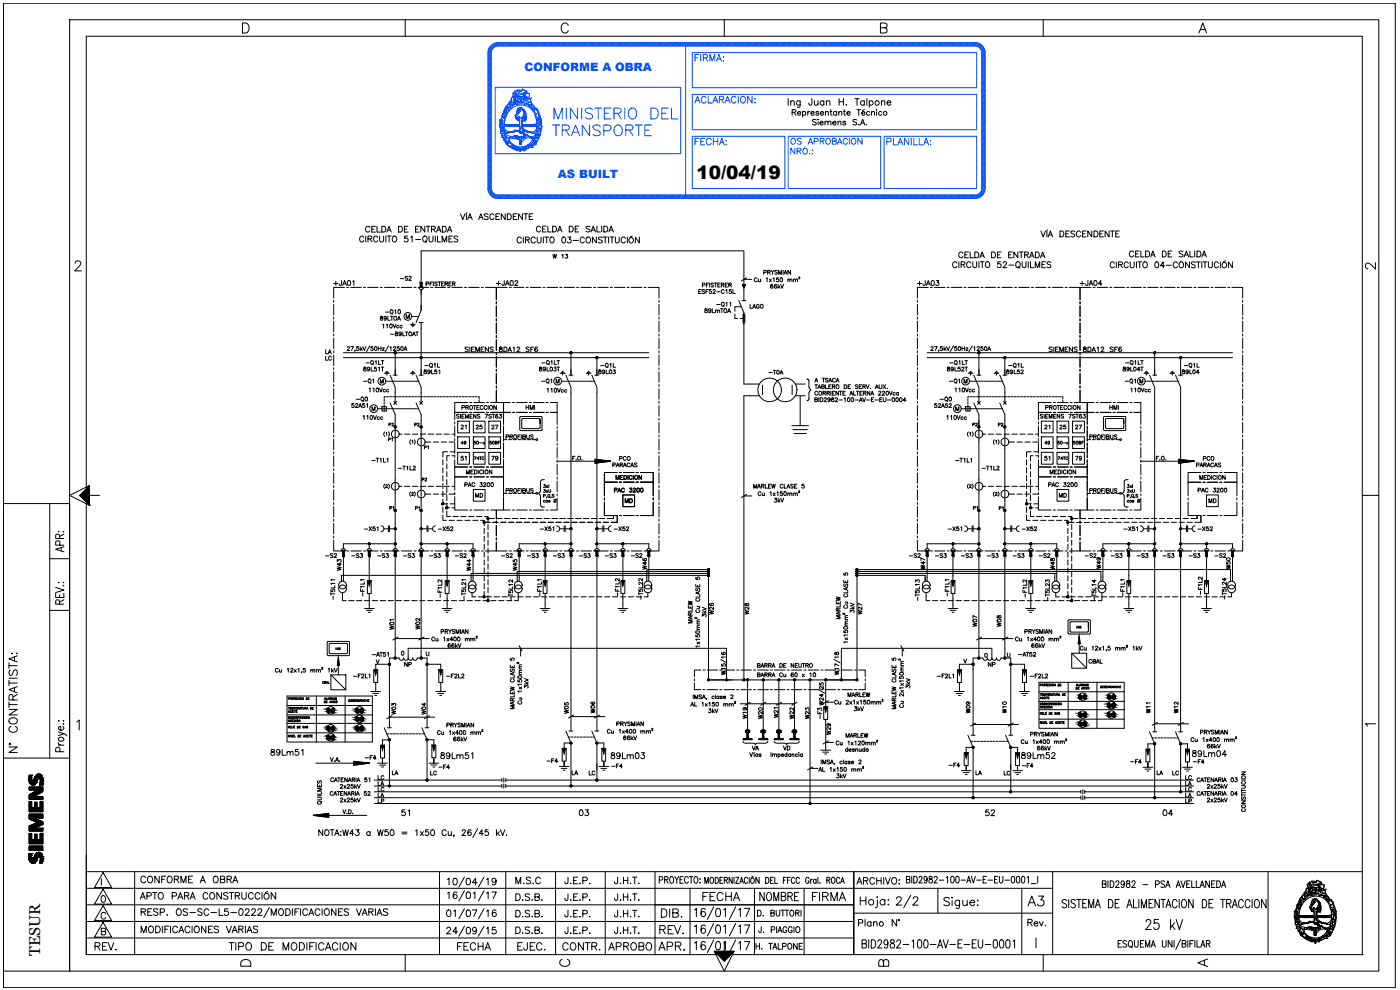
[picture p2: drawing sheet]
<svg xmlns="http://www.w3.org/2000/svg" width="420mm" height="297mm" viewBox="0 0 420 297" stroke-linecap="round" stroke-linejoin="round" font-family="sans-serif">
<defs><g id="words">
<text font-size="7.5" x="267.8" y="273.8">2/2</text>
<text font-size="7.1" fill="#044efb" x="165.1" y="37">MINISTERIO DEL</text>
<text font-size="6.6" fill="#044efb" x="164.7" y="42">TRANSPORTE</text>
<g font-size="6.2">
<text x="209.5" y="271.6">FECHA</text>
<text x="226.8" y="271.6">NOMBRE</text>
<text x="242.7" y="271.6">FIRMA</text>
<text x="307.3" y="273">A3</text>
<text x="342.5" y="280.1">25 kV</text>
</g>
<g font-size="5.7">
<text x="20.1" y="166.9" transform="rotate(-90 20.1 166.9)">APR:</text>
<text x="196.8" y="281.5">REV.</text>
<text x="197.2" y="276.6">DIB.</text>
<text x="27.2" y="286.5">REV.</text>
<text x="136.2" y="286.5">FECHA</text>
<text x="167.6" y="286.5">CONTR.</text>
<text x="181.3" y="286.5">APROBO</text>
<text x="196.5" y="286.5">APR.</text>
<text x="358.4" y="291.4">A</text>
</g>
<text font-size="5.6" x="209" y="53.7">10/04/19</text>
<text font-size="5.3" fill="#044efb" x="207.4" y="44.8">FECHA:</text>
<g font-size="5.3">
<text x="40.9" y="270.9">APTO PARA CONSTRUCCIÓN</text>
<text x="166.9" y="291">C</text>
</g>
<text font-size="4.9" fill="#044efb" x="207.4" y="19.4">FIRMA:</text>
<g font-size="4.9">
<text x="408.5" y="81.8">2</text>
<text x="80.1" y="227.9">89Lm51</text>
<text x="130.9" y="229">89Lm51</text>
<text x="182" y="229">89Lm03</text>
<text x="305.5" y="229">89Lm52</text>
<text x="356.7" y="228.2">89Lm04</text>
<text x="119.2" y="245.9">51</text>
<text x="172.5" y="245.9">03</text>
<text x="294.6" y="245.9">52</text>
<text x="347.8" y="245.9">04</text>
<text x="40.9" y="266">CONFORME A OBRA</text>
<text x="153.5" y="266.3">M.S.C</text>
<text x="256.5" y="279">Plano N°</text>
<text x="70.9" y="291">D</text>
<text x="262.5" y="291">B</text>
</g>
<text font-size="4.7" x="12.1" y="286.8" transform="rotate(-90 12.1 286.8)">TESUR</text>
<g font-size="4.4">
<text x="98.8" y="86.8">+JA01</text>
<text x="147.8" y="86.8">+JA02</text>
<text x="274.1" y="86.8">+JA03</text>
<text x="322.8" y="86.8">+JA04</text>
<text x="229.7" y="113.6">-T0A</text>
<text x="107.9" y="116.4">-Q1</text>
<text x="161.2" y="116.4">-Q1</text>
<text x="283.6" y="116.4">-Q1</text>
<text x="336.5" y="116.4">-Q1</text>
<text x="96.7" y="168.6">-S2</text>
<text x="103.4" y="172.5" transform="rotate(-90 103.4 172.5)">W43</text>
<text x="104.4" y="168.6">-S3</text>
<text x="112.2" y="168.6">-S3</text>
<text x="119.9" y="168.6">-S3</text>
<text x="127.7" y="168.6">-S3</text>
<text x="135.5" y="168.6">-S2</text>
<text x="149.2" y="168.6">-S2</text>
<text x="157" y="168.6">-S3</text>
<text x="164.7" y="168.6">-S3</text>
<text x="172.5" y="168.6">-S3</text>
<text x="180.3" y="168.6">-S3</text>
<text x="188" y="168.6">-S2</text>
<text x="195.1" y="172.2" transform="rotate(-90 195.1 172.2)">W46</text>
<text x="279.4" y="168.6">-S3</text>
<text x="287.2" y="168.6">-S3</text>
<text x="294.9" y="168.6">-S3</text>
<text x="302.7" y="168.6">-S3</text>
<text x="310.4" y="168.6">-S2</text>
<text x="317.5" y="172.2" transform="rotate(-90 317.5 172.2)">W48</text>
<text x="332.3" y="168.6">-S3</text>
<text x="340.1" y="168.6">-S3</text>
<text x="347.8" y="168.6">-S3</text>
<text x="355.6" y="168.6">-S3</text>
<text x="363.4" y="168.6">-S2</text>
<text x="225.8" y="185.6" transform="rotate(-90 225.8 185.6)">W28</text>
<text x="259.6" y="185.6" transform="rotate(-90 259.6 185.6)">W27</text>
<text x="119.2" y="190.1" transform="rotate(-90 119.2 190.1)">W01</text>
<text x="127" y="190.1" transform="rotate(-90 127 190.1)">W02</text>
<text x="128.8" y="215.5" transform="rotate(-90 128.8 215.5)">W04</text>
<text x="179.6" y="215.2" transform="rotate(-90 179.6 215.2)">W06</text>
<text x="292.1" y="215.2" transform="rotate(-90 292.1 215.2)">W09</text>
<text x="303" y="215.2" transform="rotate(-90 303 215.2)">W10</text>
<text x="354.5" y="215.2" transform="rotate(-90 354.5 215.2)">W12</text>
<text x="239.2" y="217" transform="rotate(-90 239.2 217)">W22</text>
<text x="247.6" y="217" transform="rotate(-90 247.6 217)">-F3</text>
<text x="128.1" y="233.9">LC</text>
<text x="175.7" y="233.9">LC</text>
<text x="182.4" y="231.8">-F4</text>
<text x="283.6" y="231.4">-F4</text>
<text x="300.2" y="233.9">LC</text>
<text x="350.7" y="233.9">LC</text>
</g>
<g font-size="4">
<text x="164.7" y="78.7">W 13</text>
<text x="118.9" y="85.4">-S2</text>
<text x="120.6" y="96.7">M</text>
<text x="112.9" y="116.1">M</text>
<text x="340.8" y="116.1">M</text>
<text x="115.4" y="129.1">P2</text>
<text x="123.1" y="129.1">P2</text>
<text x="137.2" y="129.8">21</text>
<text x="141.5" y="129.8">25</text>
<text x="146.4" y="129.8">27</text>
<text x="290.7" y="129.1">P2</text>
<text x="298.4" y="129.1">P2</text>
<text x="312.2" y="129.8">21</text>
<text x="316.8" y="129.8">25</text>
<text x="321.4" y="129.8">27</text>
<text x="118.2" y="142.2">-T1L2</text>
<text x="137.2" y="139.3">51</text>
<text x="146.4" y="139.3">79</text>
<text x="293.5" y="142.2">-T1L2</text>
<text x="312.2" y="139.3">51</text>
<text x="321.4" y="139.3">79</text>
<text x="125.6" y="145.7">P2</text>
<text x="115.7" y="154.2">P1</text>
<text x="123.5" y="154.2">P1</text>
<text x="141.5" y="150.3">MD</text>
<text x="186.3" y="152">MD</text>
<text x="291" y="154.2">P1</text>
<text x="298.8" y="154.2">P1</text>
<text x="316.8" y="150.3">MD</text>
<text x="361.6" y="152">MD</text>
<text x="108.3" y="160.5">-X51</text>
<text x="130.2" y="160.5">-X52</text>
<text x="160.9" y="160.5">-X51</text>
<text x="183.1" y="160.5">-X52</text>
<text x="283.3" y="160.5">-X51</text>
<text x="305.5" y="160.5">-X52</text>
<text x="336.2" y="160.5">-X51</text>
<text x="358.4" y="160.5">-X52</text>
<text x="142.2" y="172.5" transform="rotate(-90 142.2 172.5)">W44</text>
<text x="155.9" y="172.5" transform="rotate(-90 155.9 172.5)">W45</text>
<text x="278.3" y="171.8" transform="rotate(-90 278.3 171.8)">W47</text>
<text x="331.3" y="171.8" transform="rotate(-90 331.3 171.8)">W49</text>
<text x="370.1" y="171.8" transform="rotate(-90 370.1 171.8)">W50</text>
<text x="186.6" y="179.9" transform="rotate(-90 186.6 179.9)">-F1L2</text>
<text x="361.6" y="179.6" transform="rotate(-90 361.6 179.6)">-F1L2</text>
<text x="214.8" y="185.6" transform="rotate(-90 214.8 185.6)">W26</text>
<text x="293.9" y="189.1" transform="rotate(-90 293.9 189.1)">W07</text>
<text x="301.3" y="189.1" transform="rotate(-90 301.3 189.1)">W08</text>
<text x="120.3" y="201.1">NP</text>
<text x="287.9" y="200">V</text>
<text x="295.3" y="201.1">NP</text>
<text x="132.6" y="204.6">-F2L2</text>
<text x="308" y="204.6">-F2L2</text>
<text x="119.6" y="215.5" transform="rotate(-90 119.6 215.5)">W03</text>
<text x="171.4" y="215.2" transform="rotate(-90 171.4 215.2)">W05</text>
<text x="346.1" y="215.2" transform="rotate(-90 346.1 215.2)">W11</text>
<text x="225.1" y="217" transform="rotate(-90 225.1 217)">W19</text>
<text x="229.7" y="217" transform="rotate(-90 229.7 217)">W20</text>
<text x="234.2" y="216.6" transform="rotate(-90 234.2 216.6)">W21</text>
<text x="243.8" y="217" transform="rotate(-90 243.8 217)">W23</text>
<text x="250.1" y="221.5" transform="rotate(-90 250.1 221.5)">W29</text>
<text x="108.3" y="229">-F4</text>
<text x="116.4" y="233.5">LA</text>
<text x="130.5" y="231.8">-F4</text>
<text x="163" y="230">-F4</text>
<text x="170.4" y="233.5">LA</text>
<text x="291.7" y="233.5">LA</text>
<text x="305.5" y="231.4">-F4</text>
<text x="338" y="230.4">-F4</text>
<text x="346.1" y="233.5">LA</text>
<text x="357" y="230.4">-F4</text>
<text x="112.2" y="234.9">LC</text>
<text x="112.2" y="238.5">LC</text>
<text x="354.5" y="234.9">LC</text>
<text x="354.5" y="238.5">LC</text>
<text x="112.2" y="242">LP</text>
<text x="354.5" y="242">LP</text>
</g>
<g font-size="3.5" fill="#044efb">
<text x="157.4" y="21.3">CONFORME A OBRA</text>
<text x="167.4" y="53.6">AS BUILT</text>
</g>
<g font-size="3.5">
<text x="115.4" y="133.3">P1</text>
<text x="126.3" y="135.8">P1</text>
<text x="137.2" y="134.4">49</text>
<text x="141.1" y="134.4">50-x</text>
<text x="145.7" y="134.4">50BF</text>
<text x="312.2" y="134.4">49</text>
<text x="316.1" y="134.4">50-x</text>
<text x="316.1" y="139">74TC</text>
<text x="408.5" y="219.1">1</text>
</g>
</g></defs>
<!-- layer: E4_ESQUEMAS -->
<g fill="none" stroke="#000" stroke-width=".3">
<path d="M236.5 29.6v2M237.3 30.6l.5-.4 .5 .1 .1 1.3M237.3 30.2v1.4M237.7 33.7l1-.1 .2-.4-.5-.3h-.7v1.7M238.3 33.7l.6 .9M239.3 34h1a.52 .52 0 0 0-.7-.5 .52 .52 0 0 0-.2 .8l.4 .3 .5-.3M240.1 30.2v1.8l-.8 .1M240.1 30.5a.62 .62 0 0 0-.9-.1 .62 .62 0 0 0 0 1 .62 .62 0 0 0 .9-.1M240.9 33.7a.54 .54 0 0 1 .8-.1 .54 .54 0 0 1 0 .8 .54 .54 0 0 1-.8-.1M240.9 33.4v1.7M242.4 33.4v1.2M243.1 33.4l-.5 .1-.2 .5"/>
<path d="M243.4 34h.9a.52 .52 0 0 0-.7-.5 .52 .52 0 0 0-.2 .8l.4 .3 .5-.3M243.7 29.6l-.1 1.8-.5 .2-.3-.2-.1-.5M244.4 30.2l.1 1.3 .5 .1 .5-.4M245 36l-.5-.2-.7 .2 .2 .4 .9 .5 .1 .4-.5 .2-.7-.2M245.4 35.9h.2zM245.5 30.2v1.4M245.5 36.4v1.1M245.7 33.7l-.3-.3-.6 .3 .8 .4v.4l-.5 .1-.3-.3M246.1 36.9h.9a.52 .52 0 0 0-.7-.5 .52 .52 0 0 0-.1 .9l.3 .2 .5-.2M246.2 34h1a.52 .52 0 0 0-.8-.5 .52 .52 0 0 0-.1 .8l.3 .3 .6-.3M247.3 30.5a.64 .64 0 0 0-1-.1 .64 .64 0 0 0 0 1 .64 .64 0 0 0 1-.1M247.3 30.2v1.4"/>
<path d="M247.6 36.7l.4-.3h.4l.1 1.1M247.6 36.4v1.1M247.7 33.8l.4-.4 .4 .1 .1 1.1M247.7 33.4v1.2M248 30.6l.5-.4 .5 .1 .1 1.3M248 30.2v1.4M248.5 36.7l.4-.3h.4l.1 1.1M249.1 33.4h.6M249.3 32.9v1.3l.5 .4M249.9 36.9h1a.52 .52 0 0 0-.7-.5 .52 .52 0 0 0-.2 .9l.3 .2 .6-.2M251.1 33.7a.54 .54 0 0 0-.8-.1 .54 .54 0 0 0 0 .8 .54 .54 0 0 0 .8-.1M251.1 33.4v1.2"/>
<path d="M251.5 36.7l.4-.3h.4l.1 1.1M251.5 36.4v1.1M251.7 33.8l.5-.4 .3 .1 .1 1.1M251.7 33.4v1.2M251.8 29.6v2M251.8 30.5h1.3M253.1 29.6v2M253.1 33.4h.6M253.4 32.9v1.3l.4 .4M253.8 36.6l-.3-.2-.6 .2 .8 .4v.4l-.5 .1-.3-.2M253.9 31.5h.2zM254.2 34h.9a.52 .52 0 0 0-.7-.5 .52 .52 0 0 0-.2 .8l.4 .3 .5-.3"/>
<path d="M256.6 29.6h1.3M257.1 36l-.4-.2-.7 .2 .1 .4 .9 .5 .1 .4-.4 .2-.7-.2M257.2 32.9h1.1M257.2 29.6v2M257.7 32.9v1.7M257.8 37.3v.2zM258.2 37.5l.7-1.7 .6 1.7M258.5 36.9h.8M258.6 34h1a.5 .5 0 0 0-.6-.6 .5 .5 0 0 0-.4 .7l.4 .5 .6-.3M259.4 30.5a.64 .64 0 0 0-.9-.1 .64 .64 0 0 0 0 1 .64 .64 0 0 0 .9-.1M259.4 30.2v1.4M259.4 32.9l-.6 .3"/>
<path d="M260 37.3v.2zM260.2 29.6v2M260.9 30.5a.64 .64 0 0 1 .9-.1 .64 .64 0 0 1 0 1 .64 .64 0 0 1-.9-.1M260.9 30.2v2M261 33.7a.54 .54 0 0 0-.8-.1 .54 .54 0 0 0 0 .8 .54 .54 0 0 0 .8-.1M261.6 33.8l.4-.4 .4 .1 .1 1.1M261.6 33.4v1.2M263.1 32.9v.2zM263.1 33.5v1.1M264.5 30.6l.5-.4 .5 .1v1.3M264.5 30.2v1.4M264.7 33.7a.54 .54 0 0 0-.8-.1 .54 .54 0 0 0 0 .8 .54 .54 0 0 0 .8-.1"/>
<path d="M266.2 30.8h1.2a.64 .64 0 0 0-1-.5 .64 .64 0 0 0 .1 1.2l.5 .1 .4-.3M100.1 90.1v.6M100.1 91.4v3.1M100.1 95.1v.7M100.1 96.4v3.2M103.4 86.2h-3.3v3.3M109.1 86.2h.6M110.3 86.2h3.2M114.1 86.2h.7M115.4 86.2h3.2M125.4 95h.2M125.5 86.2h3.2"/>
<path d="M125.7 86.2a.7 .7 0 0 0 .7 .7 .7 .7 0 0 0 .7-.7M125.8 96.8h1.2M126.2 84.8l.5 .1M126.2 84.8v1.4M126.4 91.5v1.6l-1.5 3.7M126.4 86.9v6.2M126.4 96.8v15.8M126.6 84.9v1.2M126.7 86.1l-.1 .1M129.3 86.2h.6M130.5 86.2h3.2M134.4 86.2h.6"/>
<path d="M135.6 86.2h3.2M139.4 86.2h.6M140.7 86.2h3.1M144.5 86.2h.6M145.7 86.2h3.3v3.7v-3.7h3.2M149 90.6v.6M149 91.8v3.2M149 95.6v.7M149 96.9v3.1M157.9 86.2h.6M159.2 86.2h3.1M163 86.2h.6"/>
<path d="M164.2 86.2h3.2M168 86.2h.6M169.3 86.2h3.1M173 86.2h.7M174.3 86.2h3.2M178.1 86.2h.7M179.4 86.2h3.1M183.2 86.2h.6M184.4 86.2h3.2M188.2 86.2h.6M189.5 86.2h3.1M193.3 86.2h.6"/>
<path d="M194.5 86.2h3.3v3.3M197.8 90.1v.6M197.8 91.4v3.1M197.8 95.1v.7M197.8 96.4v3.2M220.5 94.2v1.3h.9M221.7 90.2l1.6 3.7v21.3h4.6M222.2 95.5h.8M222.5 92h-2v1.4M222.7 90.2h1.1M222.8 85.5h.9l-.4 .9zM222.8 85.5h.9"/>
<path d="M223 94.4h.5v2.3h-.5zM223.3 82.8v-7.5h-96.9v9.5M223.3 86.4v3.8M275.3 90.1v.6M275.3 91.4v3.1M275.3 95.1v.7M275.3 96.4v3.2M278.6 86.2h-3.3v3.3M284.3 86.2h.6M285.5 86.2h3.2M289.3 86.2h.6M290.6 86.2h3.1"/>
<path d="M294.4 86.2h.6M295.6 86.2h3.2M299.4 86.2h.6M300.7 86.2h3.2M304.5 86.2h.6M305.7 86.2h3.2M309.5 86.2h.7M310.8 86.2h3.1M314.6 86.2h.6M315.8 86.2h3.2M319.6 86.2h.7M320.9 86.2h3.2v3.7v-3.7h3.3"/>
<path d="M324.1 90.6v.6M324.1 91.8v3.2M324.1 95.6v.7M324.1 96.9v3.1M333.1 86.2h.6M334.3 86.2h3.2M338.1 86.2h.7M339.4 86.2h3.1M343.2 86.2h.6M344.5 86.2h3.1M348.2 86.2h.7M349.5 86.2h3.2"/>
<path d="M353.3 86.2h.6M354.6 86.2h3.1M358.3 86.2h.7M359.6 86.2h3.2M363.4 86.2h.6M364.6 86.2h3.2M368.5 86.2h.6M369.7 86.2h3.2v3.3M372.9 90.1v.6M372.9 91.4v3.1M372.9 95.1v.7M372.9 96.4v3.2"/>
<path d="M100.1 100.2v.6M100.1 101.5v3.1M100.1 105.2v.7M100.1 106.5v3.2M100.1 110.3v.6M100.1 111.5v3.2M100.1 115.4v.6M100.1 116.6v3.2M103.1 105.8h91.6M103.1 107.3h91.6M115.3 119.7v.7M115.6 119h-.3v.4"/>
<path d="M116 111.4h.3M116 119h.6M116.9 119h.6M117.1 112.6l1.5 3.6v4.7M117.2 114.4h.3M117.7 114.4h.3M117.9 119h.6M118 112.6h1.2M118.2 114.4h.3M118.6 105.8v6.8M118.6 114.4h.3M118.8 119h.7"/>
<path d="M119.1 114.4h.3M119.6 114.4h.3M119.7 119h.7M120 114.4h.4M120.6 114.4h.2M120.7 119h.7M121 114.4h.3M121.5 114.4h.3M121.7 119h.6M121.9 114.4h.4M122.4 114.4h.4M122.6 119h.6"/>
<path d="M122.9 114.4h.3M123.2 112h1.4M123.4 114.4h.3M123.5 111.7h.8M123.6 119h.6M123.7 111.4h.3M123.9 114.4h.2M123.9 112v.6M124.3 114.4h.4M124.5 119h.6M124.8 114.4h.3M124.9 112.6l1.5 3.6v4.7"/>
<path d="M125.3 114.4h.3M125.5 119h.6M125.8 112.6h1.2M126.4 119h.6M127.3 119h.7M128.3 119h.6M129.2 119h.7M130.2 119h.6M131.1 119h.7M132.1 119h.6M133 119h.7M134 119h.6"/>
<path d="M134.9 119h.6M135.9 119h.6M136.8 119h.6M137.8 119h.6M138.7 119h.6M139.6 119h.7M140.6 119h.7M141.5 119h.7M142.5 119h.6M143.5 119h.3v.8M149 100.7v.6M149 101.9v3.2"/>
<path d="M149 105.7v.6M149 107v3.2M149 110.8v.6M149 112.1v3.1M149 115.8v.7M149 117.1v3.7M168.1 112h1.5M168.4 111.7h.9M168.5 114.4h.4M168.7 111.4h.3M168.9 112v.6M169 114.4h.3"/>
<path d="M169.5 114.4h.3M169.8 112.6l1.6 3.6v48.4M170 114.4h.3M170.5 114.4h.3M170.8 112.6h1.1M170.9 114.4h.3M171.4 105.8v6.8M171.4 114.4h.3M171.9 114.4h.3M172.3 114.4h.4M172.8 114.4h.3M173.3 114.4h.3"/>
<path d="M173.8 114.4h.3M174.2 114.4h.4M174.7 114.4h.3M175.2 114.4h.3M175.7 114.4h.3M175.9 112h1.5M176.1 114.4h.3M176.2 111.7h.9M176.5 111.4h.3M176.6 114.4h.3M176.6 112v.6M177.1 114.4h.3"/>
<path d="M177.5 114.4h.4M177.6 112.6l1.5 3.6v48.4M178 114.4h.4M178.5 112.6h1.2M179.1 107.3v5.3M197.8 100.2v.6M197.8 101.5v3.1M197.8 105.2v.7M197.8 106.5v3.2M197.8 110.3v.6M197.8 111.5v3.2M197.8 115.4v.6"/>
<path d="M197.8 116.6v3.2M227.9 118.7h-4.6v85.3M228.8 115.6v2.8M237.7 115.6v2.8M238.7 118.7h2.9M238.7 115.2h2.9M240.1 118.7v9M275.3 100.2v.6M275.3 101.5v3.1M275.3 105.2v.7M275.3 106.5v3.2M275.3 110.3v.6"/>
<path d="M275.3 111.5v3.2M275.3 115.4v.6M275.3 116.6v3.2M278.2 105.8h91.7M278.2 107.3h91.7M290.5 119.7v.7M290.6 112h1.4M290.8 119h-.3v.4M290.9 111.7h.8M290.9 114.4h.4M291.2 111.4h.3M291.2 119h.6"/>
<path d="M291.3 112v.6M291.5 114.4h.2M291.9 114.4h.4M292.1 119h.6M292.3 112.6l1.5 3.6v4.7M292.4 114.4h.3M292.9 114.4h.3M293.1 119h.6M293.2 112.6h1.2M293.4 114.4h.3M293.8 105.8v6.8M293.8 114.4h.3"/>
<path d="M294 119h.6M294.3 114.4h.3M294.8 114.4h.3M294.9 119h.7M295.3 114.4h.3M295.7 114.4h.3M295.9 119h.6M296.2 114.4h.3M296.7 114.4h.3M296.8 119h.7M297.1 114.4h.4M297.6 114.4h.3"/>
<path d="M297.8 119h.6M298.1 114.4h.3M298.4 112h1.4M298.6 114.4h.3M298.6 111.7h.9M298.7 119h.7M298.9 111.4h.3M299 114.4h.3M299.1 112v.6M299.5 114.4h.3M299.7 119h.6M300 114.4h.3"/>
<path d="M300 112.6l1.6 3.6v4.7M300.5 114.4h.3M300.6 119h.7M301 112.6h1.2M301.6 107.3v5.3M301.6 119h.6M302.5 119h.6M303.5 119h.6M304.4 119h.6M305.4 119h.6M306.3 119h.6M307.2 119h.7"/>
<path d="M308.2 119h.6M309.1 119h.7M310.1 119h.6M311.1 119h.6M312 119h.6M313 119h.6M313.9 119h.6M314.8 119h.7M315.8 119h.6M316.7 119h.7M317.7 119h.6M318.6 119h.4v.8"/>
<path d="M324.1 100.7v.6M324.1 101.9v3.2M324.1 105.7v.6M324.1 107v3.2M324.1 110.8v.6M324.1 112.1v3.1M324.1 115.8v.7M324.1 117.1v3.7M343.9 111.4h.3M345 112.6l1.5 3.6v48.4M345.2 114.4h.3M345.6 114.4h.3"/>
<path d="M346 112.6h1.1M346.1 114.4h.3M346.5 105.8v6.8M346.6 114.4h.3M347 114.4h.4M347.5 114.4h.3M348 114.4h.3M348.5 114.4h.3M348.9 114.4h.3M349.4 114.4h.3M349.9 114.4h.3M350.4 114.4h.3"/>
<path d="M350.8 114.4h.3M351.1 112h1.4M351.3 114.4h.3M351.4 111.7h.9M351.7 111.4h.3M351.8 114.4h.3M351.8 112v.6M352.2 114.4h.4M352.7 114.4h.3M352.8 112.6l1.5 3.6v48.4M353.2 114.4h.4M353.7 112.6h1.2"/>
<path d="M354.3 107.3v5.3M372.9 100.2v.6M372.9 101.5v3.1M372.9 105.2v.7M372.9 106.5v3.2M372.9 110.3v.6M372.9 111.5v3.2M372.9 115.4v.6M372.9 116.6v3.2M100.1 120.4v.6M100.1 121.7v3.1M100.1 125.5v.6"/>
<path d="M100.1 126.7v3.2M100.1 130.5v.6M100.1 131.8v3.2M100.1 135.6v.6M100.1 136.8v3.2M111.7 123.2v-1.2l.4 1.2 .5-1.2v1.2M113.3 122.6h2.9M114.6 122h1.4v1.3h-1.4zM115.3 120.7v.6M115.3 121.6v1.7M116.4 122.6h.3M116.8 122.6h.4"/>
<path d="M117.1 120.9l1.5 3.5v40.2M117.3 122.6h.3M117.8 122.6h.3M118.2 120.5l.8 .8M118.3 122.6h.3M118.7 122.6h.4M119 120.5l-.8 .8M119.2 122.6h.3M119.7 122.6h.3M119.8 130.3h.8M120.2 122.6h.3M120.6 122.6h.3"/>
<path d="M121.1 122.6h.3M121.4 130.3h1.6M121.6 122.6h.3M122 122.6h.4M122.5 122.6h.3M123 122.6h.3M123.5 122.6h.3M123.9 122.6h.4M124.4 122.6h.3M124.9 120.9l1.5 3.5v40.2M124.9 122.6h.3M125.4 122.6h.2"/>
<path d="M126 120.5l.8 .8M126.8 120.5l-.8 .8M128.5 130.3h1.6M130 132.6h1.6M130.9 130.3h1.6M132.4 132.6h1.6M132.9 138v1.5M133.3 130.3h1.6M134.1 139.1v1.6M134.3 135.6h-1.4v1.6M134.8 132.6h1.7M134.9 136.7h-.8v1.6"/>
<path d="M135.1 135.6h1.4M135.6 130.3h.9M135.7 136.7h.8M136.5 132.9v3.1M140.3 120.8h-3.8v2.9h3.8h-3.8v2.2M141 123.7h.6M141 120.8h.6M142.1 135.7h3.5v3.6h-3.5zM142.2 123.7h3.2M142.2 120.8h3.2M143.8 120.1v.7M146 123.7h.6"/>
<path d="M146 120.8h.6M147.3 120.8h3.8v2.9h-3.8h3.8v2.2M151.1 129.2v3.2M151.1 132.9v4.5M151.1 139.3v3.2M152.6 131.9h1M153.1 120.8h-2v2.9h2h-2v3.6M153.8 123.7h.6M153.8 120.8h.6M154 131.9h1M155.1 123.7h3.1M155.1 120.8h3.1"/>
<path d="M155.5 131.9h.9M156 125.3v3.6M156 125.2l.3-.2h6.1l.3 .2M156 128.9l.3 .3M156.3 129.2h6.1M156.9 131.9h.9M158.3 131.9h.9M158.9 123.7h.6M158.9 120.8h.6M159.7 131.9h1.1M160.1 123.7h3.2M160.1 120.8h3.2"/>
<path d="M161.8 125.6h-4.9l-.3 .3 .2 2.6 5 .1M161.8 125.6l.3 .2M162.1 127.1v-1.2v2.4l-.3 .3M162.7 125.3v3.6l-.3 .3M163.9 123.7h.6M163.9 120.8h.6M165.2 120.8h2v2.9h-2h2v3.6M167.2 128v.6M167.2 129.2v3.2M167.2 133v.6M167.2 134.3v3.1M167.2 138v.7"/>
<path d="M167.2 139.3v3.2M167.2 138.4h11.4M178.6 137.8l4.7 .6-4.7 .6zM197.8 120.4v.6M197.8 121.7v3.1M197.8 125.5v.6M197.8 126.7v3.2M197.8 130.5v.6M197.8 131.8v3.2M197.8 135.6v.6M197.8 136.8v3.2M237.6 127.7h5"/>
<path d="M238 128.9h4.3M238.3 130.1h3.7M275.3 120.4v.6M275.3 121.7v3.1M275.3 125.5v.6M275.3 126.7v3.2M275.3 130.5v.6M275.3 131.8v3.2M275.3 135.6v.6M275.3 136.8v3.2M286.8 123.2v-1.2l.5 1.2 .5-1.2v1.2M288.5 122.6h2.9"/>
<path d="M289.8 122h1.4v1.3h-1.4zM290.5 120.7v.6M290.5 121.6v1.7M291.5 122.6h.4M292 122.6h.3M292.3 120.9l1.5 3.5v40.2M292.5 122.6h.3M293 122.6h.3M293.4 120.5l.8 .8M293.4 122.6h.4M293.9 122.6h.3M294.2 120.5l-.8 .8"/>
<path d="M294.4 122.6h.3M294.9 122.6h.3M295 130.3h.8M295.3 122.6h.3M295.8 122.6h.3M296.3 122.6h.3M296.6 130.3h1.6M296.7 122.6h.4M297.3 122.6h.2M297.7 122.6h.3M298.2 122.6h.3M298.6 122.6h.4"/>
<path d="M299.1 122.6h.4M299.6 122.6h.3M300 120.9l1.6 3.5v40.2M300.1 122.6h.3M300.6 122.6h.2M301.1 120.5l.9 .8M302 120.5l-.9 .8M302.8 132.6h1.6M303.7 130.3h1.6M305.2 132.6h1.6M306.1 130.3h1.6M307.6 132.6h1.6"/>
<path d="M308.1 138v1.5M308.4 130.3h1.6M309.3 139.1v1.6M309.5 135.6h-1.4v1.6M310 132.6h1.6M310.1 136.7h-.8v1.6M310.2 135.6h1.4M310.8 130.3h.8M311.6 132.9v3.1M315.5 120.8h-3.9v2.9h3.9h-3.9v2.2M316.1 123.7h.7M316.1 120.8h.7"/>
<path d="M317.4 123.7h3.2M317.4 120.8h3.2M319 120.1v.7M321.2 123.7h.6M321.2 120.8h.6M321.9 131.1h3.5v3.5h-3.5zM322.4 120.8h3.9v2.9h-3.9h3.9v2.2M326.3 131.9h1M326.3 129.2v3.2M326.3 132.9v4.5M326.3 139.3v3.2M327.8 131.9h.9"/>
<path d="M328.3 120.8h-2v2.9h2h-2v3.6M329 123.7h.6M329 120.8h.6M329.2 131.9h1M330.2 123.7h3.2M330.2 120.8h3.2M330.7 131.9h.9M331.2 125.3v3.6l.3 .3M331.2 125.2l.3-.2h6.1l.2 .2M331.5 129.2h6.1M332 131.9h1M333.5 131.9h.9"/>
<path d="M334 123.7h.7M334 120.8h.7M334.9 131.9h1M335.3 123.7h3.1M335.3 120.8h3.1M337.3 125.8l-.3-.2h-5.1l-.1 2.7 .3 .3h4.9l.3-.3v-2.4v1.2M337.8 125.3v3.6l-.2 .3M339.1 123.7h.6M339.1 120.8h.6M340.3 120.8h2.1v2.9h-2.1h2.1v3.6M342.4 128v.6M342.4 129.2v3.2"/>
<path d="M342.4 133v.6M342.4 134.3v3.1M342.4 138v.7M342.4 139.3v3.2M342.4 138.4h11.4M353.8 137.8l4.7 .6-4.7 .6zM372.9 120.4v.6M372.9 121.7v3.1M372.9 125.5v.6M372.9 126.7v3.2M372.9 130.5v.6M372.9 131.8v3.2"/>
<path d="M372.9 135.6v.6M372.9 136.8v3.2M100.1 140.6v.7M100.1 141.9v3.1M100.1 145.7v.6M100.1 146.9v3.2M100.1 150.7v.7M100.1 152v3.2M100.1 155.8v.6M100.1 157.1v3.1M115.2 158.7h1.4M116.6 157.8v1.7"/>
<path d="M116.9 158.7h1.7M116.9 157.8v1.7M119.8 145.9h.8M121.4 145.9h1.6M123.8 145.9h1.6M126.4 158.7h1.8M127.6 148.3h1.7M128.2 157.8v1.7M128.4 158.7h1.4M128.4 157.8v1.7M130 148.3h1.6M130.9 145.9h1.6"/>
<path d="M132.4 148.3h1.6M132.9 154.5v1.6h1.1M132.9 140.3v1.6M132.9 142.7v1.6M132.9 145v1.6M132.9 147.4v1.6M132.9 149.8v1.6M132.9 152.1v1.7M132.9 151.2h1.4M133.3 145.9h1.6M134.1 153.3v1.7h1.1M134.1 141.5v1.6"/>
<path d="M134.1 143.9v1.6M134.1 146.2v1.6M134.1 148.6v1.6M134.1 151v1.6M134.1 152.4h.8M134.8 148.3h1.7M135.1 151.2h1.4M135.6 145.9h.9M135.7 152.4h.8M135.9 155h1.6M136.5 149v4h3.8M136.5 147.7v.7"/>
<path d="M137.1 156.1h1.6M138.3 155h1.6M139.5 156.1h1.6M140.3 140.1h-3.8v3h3.8h-3.8v4M140.7 155h1.6M141 143.1h.6M141 153h.6M141.9 156.1h1.6M142.2 143.1h3.2M142.2 140.1h3.2M142.2 153h3.2M143 155h1.6"/>
<path d="M144.3 156.1h1v1.6M145.3 158.5v1.6M145.3 156.7h1.8M145.4 155h1.1v1.5M146 143.1h.6M146 153h.6M146.5 157.4v1.5M146.5 159.7v1.6M146.5 155.6h1.8M147.9 156.7h1.6M149 153v2.7M149 156.3v.7"/>
<path d="M149 157.6v3.1M149.1 155.6h1.6M150.3 156.7h1.5M151.1 140.1v3h-3.8h3.8v4M151.1 149.4v3.6h2M151.1 149v4h-3.8M151.1 143.1v.7M151.1 144.4v3.1M151.1 147.7v1.1M151.1 148h1M151.5 155.6h1.5M152.6 148h1"/>
<path d="M152.6 156.7h1.6M153.8 153h.6M153.8 155.6h1.6M154 148h1M155 156.7h1.6M155.1 153h3.1M155.5 148h.9M156.2 155.6h1.6M156.9 148h.9M157.4 156.7h1.5M158.3 148h.9M158.6 155.6h1.5"/>
<path d="M158.9 153h.6M159.7 148h1.1M160.1 153h3.2M160.9 155.6h1.6M163.3 155.6h1.6M163.9 153h.6M165.7 155.6h1.5M167.2 149.4v3.6h-2M167.2 143.1v.7M167.2 144.4v3.1M167.2 148.2v.6M168 158.7h1.3"/>
<path d="M168 155.6h1.6M169.2 156.7h1.6M169.3 157.8v1.7M169.6 158.7h1.8M169.6 157.8v1.7M170.4 155.6h1.6M171.6 156.7h1.6M172.8 155.6h1.6M174 156.7h1.5M175.2 155.6h1.5M176.3 156.7h1.6M177.5 155.6h1.6"/>
<path d="M178.7 156.7h1.6M179.1 158.7h1.8M179.9 155.6h1.6M180.9 157.8v1.7M181 156.7h1.7M181.2 158.7h1.4M181.2 157.8v1.7M181.4 150.7v4h3.8v2M181.4 149.4v.6M184.1 154.7v.9h-1.9M185.2 141.8h-3.8v2.9h3.8h-3.8v4.1M185.9 144.7h.6"/>
<path d="M185.9 141.8h.6M185.9 154.7h.6M187.1 144.7h3.2M187.1 141.8h3.2M187.1 154.7h3.2M190.9 144.7h.6M190.9 141.8h.6M190.9 154.7h.6M192.2 141.8h3.8v2.9h-3.8h3.8v4.1M196 150.7v4h-3.8M196 149.4v.6M197.8 140.6v.7"/>
<path d="M197.8 141.9v3.1M197.8 145.7v.6M197.8 146.9v3.2M197.8 150.7v.7M197.8 152v3.2M197.8 155.8v.6M197.8 157.1v3.1M275.3 140.6v.7M275.3 141.9v3.1M275.3 145.7v.6M275.3 146.9v3.2M275.3 150.7v.7"/>
<path d="M275.3 152v3.2M275.3 155.8v.6M275.3 157.1v3.1M290.4 158.7h1.3M291.7 157.8v1.7M292 158.7h1.8M292 157.8v1.7M295 145.9h.8M296.6 145.9h1.6M298.9 145.9h1.7M301.3 145.9h1.6M301.6 158.7h1.7"/>
<path d="M302.8 148.3h1.6M303.3 157.8v1.7M303.6 158.7h1.4M303.6 157.8v1.7M303.7 145.9h1.6M305.2 148.3h1.6M306.1 145.9h1.6M307.6 148.3h1.6M308.1 154.5v1.6h1M308.1 151.2h1.4M308.1 140.3v1.6M308.1 142.7v1.6"/>
<path d="M308.1 145v1.6M308.1 147.4v1.6M308.1 149.8v1.6M308.1 152.1v1.7M308.4 145.9h1.6M309.3 153.3v1.7h1M309.3 152.4h.8M309.3 141.5v1.6M309.3 143.9v1.6M309.3 146.2v1.6M309.3 148.6v1.6M309.3 151v1.6"/>
<path d="M310 148.3h1.6M310.2 151.2h1.4M310.8 145.9h.8M310.8 152.4h.8M311.1 155h1.6M311.6 149v4h3.9M311.6 147.7v.7M312.3 156.1h1.6M313.5 155h1.6M314.7 156.1h1.6M315.5 140.1h-3.9v3h3.9h-3.9v4M315.8 155h1.6"/>
<path d="M316.1 143.1h.7M316.1 153h.7M317.1 156.1h1.5M317.4 143.1h3.2M317.4 153h3.2M318.2 155h1.6M319.4 156.1h1.1v1.6M320.5 158.5v1.6M320.5 156.8h1.8M320.6 155h1v1.5M321.2 143.1h.6M321.2 153h.6"/>
<path d="M321.6 157.4v1.5M321.6 159.7v1.6M321.6 155.6h1.9M323.1 156.8h1.6M324.1 153v2.7M324.1 156.3v.7M324.1 157.6v3.1M324.3 155.6h1.5M326.3 140.1v3h-3.9h3.9v4M326.3 149.4v3.6h2M326.3 149v4h-3.9M326.3 148h1"/>
<path d="M326.3 143.1v.7M326.3 144.4v3.1M326.3 147.7v1.1M326.6 155.6h1.6M327 156.7l-1.6 .1M327.8 148h.9M327.8 156.7h1.6M329 153h.6M329 155.6h1.6M329.2 148h1M330.2 156.7h1.6M330.2 153h3.2"/>
<path d="M330.7 148h.9M331.4 155.6h1.5M332 148h1M332.6 156.7h1.5M333.5 148h.9M333.7 155.6h1.6M334 153h.7M334.9 148h1M335.3 153h3.1M336.1 155.6h1.6M338.5 155.6h1.5M339.1 153h.6"/>
<path d="M340.9 155.6h1.5M342 156.7h1.6M342.4 149.4v3.6h-2.1M342.4 143.1v.7M342.4 144.4v3.1M342.4 148.2v.6M343.1 158.7h1.4M343.2 155.6h1.6M344.4 156.7h1.6M344.5 157.8v1.7M344.8 158.7h1.7M344.8 157.8v1.7"/>
<path d="M345.6 155.6h1.6M346.8 156.7h1.5M348 155.6h1.5M349.2 156.7h1.5M350.3 155.6h1.6M351.5 156.7h1.6M352.7 155.6h1.6M353.9 156.7h1.6M354.3 158.7h1.8M355.1 155.6h1.5M356.1 157.8v1.7M356.3 156.7h1.5"/>
<path d="M356.4 158.7h1.3M356.4 157.8v1.7M356.6 150.7v4h3.8v2M356.6 149.4v.6M359.3 154.7v.9h-1.9M360.4 141.8h-3.8v2.9h3.8h-3.8v4.1M361 144.7h.7M361 141.8h.7M361 154.7h.7M362.3 144.7h3.1M362.3 141.8h3.1M362.3 154.7h3.1"/>
<path d="M366.1 144.7h.6M366.1 141.8h.6M366.1 154.7h.6M367.4 141.8h3.8v2.9h-3.8h3.8v4.1M371.2 150.7v4h-3.8M371.2 149.4v.6M372.9 140.6v.7M372.9 141.9v3.1M372.9 145.7v.6M372.9 146.9v3.2M372.9 150.7v.7M372.9 152v3.2"/>
<path d="M372.9 155.8v.6M372.9 157.1v3.1M100.1 162.1v3.2h3.3M100.1 160.8v.7M102.4 165.3a.7 .7 0 0 1 .7-.7 .7 .7 0 0 1 .7 .7M102.8 177.9v2.3h1.1M103.1 173.2v1.2M110.1 165.3a.7 .7 0 0 1 .7-.7 .7 .7 0 0 1 .7 .7M110.3 174.2h1.1v3.9h-1.1zM110.3 165.3h3.2M110.8 163.2v1.4M110.8 166.8v7.6"/>
<path d="M110.8 178.1v4.5M117.9 165.3a.7 .7 0 0 1 .7-.7 .7 .7 0 0 1 .7 .7M118.6 166.8v30.6M118.6 163.2h-15.5v1.4M125.5 165.3h3.2M125.7 165.3a.7 .7 0 0 1 .7-.7 .7 .7 0 0 1 .7 .7M126.4 166.8v30.6M126.4 163.2h15.6v1.4M133.5 165.3a.7 .7 0 0 1 .7-.7 .7 .7 0 0 1 .7 .7M133.6 174.2h1.2v3.9h-1.2zM134.2 163.2v1.4M134.2 166.8v7.6"/>
<path d="M134.2 178.1v4.5M140.7 165.3h3.1M141.3 165.3a.7 .7 0 0 1 .7-.7 .7 .7 0 0 1 .7 .7M141.7 177.9v1.2h1.1M142 166.8v7.6M143.6 179.1h1.5M144.5 165.3h.6M145.3 160.9v1.6M145.3 163.2v1.6M145.3 165.6v1.6M145.3 168v1.6M145.3 170.3v1.7"/>
<path d="M145.3 172.7v1.6M145.3 175.1v1.6M145.3 177.5v1.6M145.7 165.3h3.3v-2.7v2.7h3.2M145.9 179.1h1.6M146.5 162.1v1.6M146.5 164.4v1.6M146.5 166.8v1.6M146.5 169.2v1.6M146.5 171.5v1.6M146.5 173.9v1.6M146.5 176.3v1.5"/>
<path d="M146.5 178.6v1.6M148.3 179.1h1.6M149 161.4v.6M150.7 179.1h1.6M153 179.1h1.6M154.1 165.3h3.2M155.1 165.3a.7 .7 0 0 1 .7-.7 .7 .7 0 0 1 .7 .7M155.4 179.1h1.6M155.5 177.9v2.3h-1.1M155.8 166.8v7.6M157.8 179.1h1.6M160.1 179.1h1.6"/>
<path d="M162.5 179.1h1.6M162.9 165.3a.7 .7 0 0 1 .7-.7 .7 .7 0 0 1 .7 .7M163 174.2h1.2v3.9h-1.2zM163.6 163.2v1.4M163.6 166.8v7.6M163.6 178.1v4.5M164.9 179.1h1.5M167.2 179.1h1.6M169.3 165.3h3.1M169.6 179.1h1.6M170.7 165.3a.7 .7 0 0 1 .7-.7 .7 .7 0 0 1 .7 .7M171.4 163.2h-15.6v1.4"/>
<path d="M171.4 166.8v52.5M172 179.1h1.6M174.4 179.1h1.5M176.7 179.1h1.6M178.5 165.3a.7 .7 0 0 1 .7-.7 .7 .7 0 0 1 .7 .7M179.1 179.1h1.6M179.1 163.2h15.6v1.4M179.1 166.8v52.5M181.5 179.1h1.5M184.4 165.3h3.2M186.3 165.3a.7 .7 0 0 1 .7-.7 .7 .7 0 0 1 .6 .7M186.9 163.2v1.4"/>
<path d="M186.9 166.8v5.8M186.9 179.6v3M188.6 179.1h1.5M191 179.1h1.5M194 165.3a.7 .7 0 0 1 .7-.7 .7 .7 0 0 1 .7 .7M194.1 174.4v-3.5h18.5v33.1h7.1M194.4 177.9v1.2h-1.1M194.7 173.2v1.2M197.8 162.1v3.2h-3.3M197.8 160.8v.7M212.6 172.6h-110.1v1.8v-1.2M212.6 172h-71.2v2.4"/>
<path d="M212.6 171.5h-57.4v2.9M257.2 172.6h20.5v1.8M257.2 172h59.9M257.2 171.5h73.2M275.3 162.1v3.2h3.3M275.3 160.8v.7M277.6 165.3a.7 .7 0 0 1 .7-.7 .7 .7 0 0 1 .7 .7M277.9 177.9v2.3h1.1M278.2 166.8v7.6M285.3 165.3a.7 .7 0 0 1 .7-.7 .7 .7 0 0 1 .7 .7M285.4 174.2h1.2v3.9h-1.2zM285.5 165.3h3.2"/>
<path d="M286 163.2v1.4M286 166.8v7.6M286 178.1v4.5M293.1 165.3a.7 .7 0 0 1 .7-.7 .7 .7 0 0 1 .7 .7M293.8 163.2h-15.6v1.4M293.8 166.8v30.6M300.7 165.3h3.2M300.9 165.3a.7 .7 0 0 1 .7-.7 .7 .7 0 0 1 .7 .7M301.6 163.2h15.5v1.4M301.6 166.8v30.6M308.7 165.3a.7 .7 0 0 1 .7-.7 .7 .7 0 0 1 .7 .7M308.8 174.2h1.2v3.9h-1.2z"/>
<path d="M309.4 163.2v1.4M309.4 166.8v7.6M309.4 178.1v4.5M316.5 165.3a.7 .7 0 0 1 .7-.7 .7 .7 0 0 1 .7 .7M316.6 173.2v1.2M316.9 177.9v1.2h1.1M317.1 173.2v1.2M318.8 179.1h1.5M319.6 165.3h.7M320.5 160.9v1.6M320.5 163.2v1.6M320.5 165.6v1.6"/>
<path d="M320.5 168v1.6M320.5 170.3v1.7M320.5 172.7v1.6M320.5 175.1v1.6M320.5 177.5v1.6M320.9 165.3h3.2v-2.7v2.7h3.3M321.1 179.1h1.6M321.6 178.6l.1 1.6h-1.6M321.6 162.1v1.6M321.6 164.4v1.6M321.6 166.8v1.6M321.6 169.2v1.6"/>
<path d="M321.6 171.5v1.6M321.6 173.9v1.6M321.6 176.3v1.5M323.5 179.1h1.6M324.1 161.4v.6M325.8 179.1h1.6M328.2 179.1h1.6M330.3 165.3a.7 .7 0 0 1 .7-.7 .7 .7 0 0 1 .7 .7M330.4 173.2v1.2M330.6 179.1h1.6M330.7 177.9v2.3h-1.1M331 166.8v7.6"/>
<path d="M332.9 179.1h1.6M335.3 179.1h1.6M337.7 179.1h1.6M338.1 165.3a.7 .7 0 0 1 .7-.7 .7 .7 0 0 1 .7 .7M338.2 174.2h1.1v3.9h-1.1zM338.8 163.2v1.4M338.8 166.8v7.6M338.8 178.1v4.5M340 179.1h1.7M342.4 179.1h1.6M344.5 165.3h3.1M344.8 179.1h1.6"/>
<path d="M345.8 165.3a.7 .7 0 0 1 .7-.7 .7 .7 0 0 1 .7 .7M346.5 163.2h-15.5v1.4M346.5 166.8v52.8M347.2 179.1h1.5M349.5 179.1h1.6M351.9 179.1h1.6M353.6 165.3a.7 .7 0 0 1 .7-.7 .7 .7 0 0 1 .7 .7M354.3 179.1h1.5M354.3 163.2h15.6v1.4M354.3 166.8v52.8M356.6 179.1h1.6M359.6 165.3h3.2"/>
<path d="M361.4 165.3a.7 .7 0 0 1 .7-.7 .7 .7 0 0 1 .7 .7M362.1 163.2v1.4M362.1 166.8v5.8M362.1 179.6v3M363.8 179.1h1.5M366.1 179.1h1.6M369.2 165.3a.7 .7 0 0 1 .7-.7 .7 .7 0 0 1 .7 .7M369.3 170.9h-112.1v33.1h-9.4v6.4M369.3 173.2v1.2M369.6 177.9v1.2h-1.1M369.9 166.8v7.6M372.9 162.1v3.2h-3.2"/>
<path d="M372.9 160.8v.7M98.5 196.7h6.1M98.5 196.7l-.3-.3v-3.7l.3-.3 6.3 .1 .1 3.9-.3 .3M101.5 197.3l.3 2.3h-.6zM101.5 199.6v2.9M104.3 193.3l-.3-.3-5 .1-.2 2.7 .3 .3h4.9l.3-.3v-2.5v1.3M104.6 180.2h1.6M107 180.2h1.6M109.4 182.6h2.9M109.4 180.2h1.6M110 183.1h1.7M110.5 183.7h.6"/>
<path d="M111.7 180.2h1.7M114.1 180.2h1.6M116.5 180.2h1.6M116.9 199.3h-4.1v1.8M118.9 180.2h1.6M119.8 197.4h-2.9v21M121.2 180.2h1.6M122.5 197.4v-2.9h95.5v9.5M123.6 180.2h1.6M125.2 197.4h3v21M126 180.2h1.5M128.2 199.3h4.1v1.8"/>
<path d="M128.3 180.2h1.6M130.7 180.2h1.6M132.7 182.6h2.9M133.1 180.2h1.5M133.3 183.1h1.8M133.9 183.7h.6M135.5 180.2h1.5M137.8 180.2h1.6M140.2 180.2h1.6M142.6 180.2h1.5M144.9 180.2h1.6M147.3 180.2h1.6"/>
<path d="M149.7 180.2h1.5M152 180.2h1.6M162.1 182.6h2.9M162.7 183.1h1.8M163.3 183.7h.6M185.4 182.6h3M186 183.1h1.8M186.6 183.7h.6M279.9 180.2h1.5M282.2 180.2h1.6M284.6 182.6h2.9M284.6 180.2h1.6"/>
<path d="M285.1 183.1h1.8M285.7 183.7h.6M286.9 180.2h1.6M289.3 180.2h1.6M291.7 180.2h1.6M292 197.4h3M294 180.2h1.6M296.4 180.2h1.6M297.7 197.4v-2.9h-45.2v9.5M298.8 180.2h1.6M300.4 197.4h2.9v23.2M301.1 180.2h1.6"/>
<path d="M303.3 199.3h4.2v1.8M303.5 180.2h1.6M305.9 180.2h1.6M307.9 182.6h2.9M308.3 180.2h1.5M308.5 183.1h1.7M309.1 183.7h.6M310.6 180.2h1.6M313 180.2h1.6M315.4 180.2h1.5M317.7 180.2h1.6M320.5 186.3v3.6"/>
<path d="M320.6 189.9l.3 .3M320.8 190.2h6.1M321.1 186.9v2.4l.3 .3M321.4 186.6h4.9M321.4 189.7h4.9M321.4 186.6l-.3 .2M321.6 196h4.5v4.5h-4.5zM321.6 196l4.5 4.5M322.5 180.2h1.5M323.9 190.8l.3 2.4h-.6zM323.9 193.2v2.8M324.9 180.2h1.5"/>
<path d="M326.4 186.6l.2 .2M326.6 188.1v-1.2v2.4l-.2 .3M326.9 186h-6l-.3 .2M326.9 186l.3 .2M327.2 189.9l-.3 .3M327.2 180.2h1.6M327.2 186.3v3.6M337.3 182.6h2.9M337.9 183.1h1.7M338.5 183.7h.6M360.6 182.6h3M361.2 183.1h1.8"/>
<path d="M361.8 183.7h.6M86.1 208.8h25.6v13.8h-25.6zM86.1 217h25.6M86.1 211.7h25.6M86.1 214.5h25.6M86.1 219.9h25.6M86.5 209.6h.4v-.3h-.4v.6M86.5 213.8l.2-.6 .2 .6M86.5 218.1h.4v-.2h-.4v.5M86.5 212.2h.4M86.5 216v.6M86.6 213.6h.3"/>
<path d="M86.7 212.2v.6M86.7 218.1l.2 .3M86.9 215.1h-.4l.4 .3-.4 .1M87 212.5h.3M87.1 209.6l.4-.2-.4-.1v.6M87.1 216v.6l-.4-.6v.6M87.1 218.1h.2M87.3 209.6l.2 .3M87.3 216h.4M87.4 212.2h-.4v.6h.4M87.4 217.9h-.3v.5h.3M87.4 216v.6"/>
<path d="M87.5 213.4a.24 .24 0 0 0-.4-.1 .24 .24 0 0 0 0 .4 .24 .24 0 0 0 .4 0M87.6 212.8v-.6l.2 .6 .2-.6v.6M87.6 217.9v.5h.4M87.7 213.5h.2M87.7 215.3l.4-.1-.1-.2h-.3v.6h.4l-.1-.3M87.8 216.3h.2M88 213.2h-.3v.6h.3M88.1 218.2h.2M88.2 216h-.4v.6h.4M88.2 209.3h.4M88.2 213.2v.6M88.3 212.6l.3-.1v-.2l-.3-.1v.6"/>
<path d="M88.3 215.3h.3v-.2l-.3-.1v.6M88.3 216.3l.4-.2-.4-.1v.6M88.3 213.2h.4M88.4 209.3v.6M88.4 217.8l-.2 .1M88.5 217.9h-.4v.5h.4M88.5 215.3l.2 .3M88.5 216.3l.2 .3M88.5 213.2v.6M88.7 209.6h.3M88.8 212.5h.3M88.9 213.5h.2"/>
<path d="M88.9 215.3h.2M88.9 216v.6M89.1 209.3h-.4v.6h.4M89.2 212.2h-.4v.6h.4M89.2 213.2h-.3v.6h.3M89.2 215h-.3v.6h.3M89.2 217.9l.4 .1-.1 .4h-.3zM89.4 212.5l.3-.2-.3-.1v.6M89.4 215.3h.3l.1-.2-.4-.1v.6M89.6 212.5l.1 .3M89.6 209.5a.24 .24 0 0 0-.3-.1 .24 .24 0 0 0 0 .4 .24 .24 0 0 0 .3 0M89.7 216.3l.4-.2-.4-.1v.6"/>
<path d="M89.8 218.1h.2M89.9 212.8l.2-.6 .2 .6M89.9 209.3v.6M89.9 212.6h.3M89.9 216.3l.2 .3M90 215.3h.3l.1-.2-.4-.1v.6M90.2 217.9h-.4v.5h.4M90.2 215.3l.2 .3M90.4 212.2h.3M90.5 212.2v.6M90.6 215.3h.2M90.9 212.2l.1 .6 .3-.1v-.5"/>
<path d="M91 215h-.4v.6h.4M91.1 209.3v.6l-.4-.6v.6M91.3 218a.24 .24 0 0 0-.4-.1 .24 .24 0 0 0 0 .4 .24 .24 0 0 0 .4-.1h-.1M91.4 218.4l.2-.5 .2 .5M91.5 215.1h-.4l.4 .3-.4 .1M91.5 212.5h.3v-.2l-.3-.1v.6M91.5 218.3h.3M91.7 212.5l.2 .3M91.7 215v.6M91.9 209.3l.4 .2-.1 .4h-.3zM92 212.8l.2-.6 .2 .6M92.1 212.6h.3"/>
<path d="M92.2 214.9l-.3 .1M92.4 218h-.4l.4 .2-.1 .2h-.3M92.5 209.6h.2M92.8 209.3h-.3v.6h.3M92.9 215v.6l-.4-.6v.6M93.2 212.2l.4 .3-.2 .3h-.2zM93.8 212.5h.2M94.1 212.2h-.3v.6h.3M94.9 208.8v13.8M97.3 209.9l.2-.6 .3 .6M97.3 210.3l.4 .1-.1 .5h-.3zM97.4 209.7h.3"/>
<path d="M97.9 209.3v.6h.3M97.9 210.6h.2M98.2 210.3h-.3v.6h.3M98.3 209.9l.2-.6 .2 .6M98.4 209.7h.3M98.4 212.4l1.6 1.6M98.4 217.8l1.6 1.6M98.9 209.6l.4-.2-.4-.1v.6M98.9 210.9l.3-.6 .2 .6M99 210.7h.3M99.1 209.6l.2 .3M99.3 202.5h4.5v4.5h-4.5z"/>
<path d="M99.3 202.5l4.5 4.5M99.4 210.3l.2 .6 .3-.6M99.5 209.9v-.6l.2 .6 .2-.6v.6M100 210.3v.6M100.1 209.9l.2-.6 .2 .6M100.1 212.4l-1.6 1.6M100.1 217.8l-1.6 1.6M100.1 209.7h.3M100.6 210.4l-.3-.1 .3 .5h-.4M101 209.4h-.4l.4 .5-.4-.1M103.6 208.8v13.8M104.7 209.9l.4 .2-.1 .4h-.3z"/>
<path d="M105.3 210.2h.2M105.6 209.9h-.3v.6h.3M106.2 210h-.4l.3 .5-.3-.1M106.4 210.2h.2M106.7 209.9h-.3v.6h.3M107 212.4l1.6 1.6M107 214.9l1.6 1.6M107 217.8l1.6 1.6M107.3 209.9v.6l-.4-.6v.6M107.9 210.1a.24 .24 0 0 0-.4-.1 .24 .24 0 0 0 0 .3 .24 .24 0 0 0 .4 0h-.1M108 210.5l.2-.6 .2 .6M108.1 210.3h.3"/>
<path d="M108.7 212.4l-1.6 1.6M108.7 214.9l-1.6 1.6M108.7 217.8l-1.6 1.6M109 209.9v.6l-.4-.6v.6M109.6 210.1a.24 .24 0 0 0-.4-.1 .24 .24 0 0 0 0 .4 .24 .24 0 0 0 .4 0M109.8 210.2h.4M109.8 209.9v.6M110.2 209.9v.6M110.4 210.2h.2M110.8 209.9h-.4v.6h.4M111.3 207.5h2.9M111.9 208.1h1.7"/>
<path d="M112.2 200.9h1.2v3.9h-1.2zM112.5 208.7h.6M112.8 204.8v2.7M115.3 218.4l1.6 3.6M116.3 218.4h1.1M126.6 218.4l1.6 3.6v12.1M127.6 218.4h1.1M130.8 207.5h2.9M131.4 208.1h1.7M132 208.7h.6M132.3 204.8v2.7M169.8 219.3l1.6 3.7v12.8"/>
<path d="M170.8 219.3h1.1M177.6 219.3l1.5 3.6v8M178.5 219.3h1.2M208.4 204.9v2h1.9M208.4 203.7v.6M210.3 201h-1.9v2M211 201h.6M211 206.9h.6M212.2 201h3.2M212.2 206.9h3.2M212.6 204h44.6M216 201h.6"/>
<path d="M216 206.9h.6M217.3 201h3.2M217.3 206.9h3.2M221.1 201h.6M221.1 206.9h.6M222.4 201h3.1M222.4 206.9h3.1M223.8 219.2h1.2v.6l-.5 .2v1.4l1.2 .5h-2.7l.1-.2 1.1-.3v-1.4l-.5-.2zM223.9 219.1l-.2 .2M224.1 219.1l-.4 .4M224.3 219.1l-.6 .6M224.4 204v15.1"/>
<path d="M224.5 219.1l-.7 .7M224.6 219.1l-.7 .7M224.8 219.1l-.8 .8M224.9 219.2l-.8 .7M225 219.2l-.8 .8M225 219.4l-.8 .7M225 219.5l-.4 .4M225 219.7l-.1 .1M226.1 201h.7M226.1 206.9h.7M227.4 201h3.2M227.4 206.9h3.2"/>
<path d="M228.4 219.2h1.3v.6l-.5 .2v1.4l1.2 .5h-2.7l.1-.2 1.1-.3v-1.4l-.5-.2zM228.6 219.1l-.2 .2M228.8 219.1l-.4 .4M229 219.1l-.6 .6M229.1 204v15.1M229.1 219.1l-.6 .7M229.3 219.1l-.7 .7M229.5 219.1l-.8 .8M229.6 219.2l-.8 .7M229.7 219.2l-.8 .8M229.7 219.4l-.8 .7M229.7 219.5l-.4 .4"/>
<path d="M229.7 219.7l-.1 .1M231.2 201h.6M231.2 206.9h.6M232.4 201h3.2M232.4 206.9h3.2M233.1 219.2h1.3v.6l-.5 .2v1.4l1.2 .5h-2.7l.1-.2 1.1-.3v-1.4l-.5-.2zM233.3 219.1l-.2 .2M233.5 219.1l-.4 .4M233.7 219.1l-.6 .6M233.8 204v15.1M233.8 219.1l-.6 .7M234 219.1l-.7 .7"/>
<path d="M234.2 219.1l-.8 .8M234.3 219.2l-.8 .7M234.4 219.2l-.8 .8M234.4 219.4l-.8 .7M234.4 219.5l-.4 .4M234.4 219.7l-.1 .1M236.2 201h.7M236.2 206.9h.7M237.5 201h3.2M237.5 206.9h3.2M237.8 219.2h1.2l.1 .6-.5 .2v1.4l1.1 .3 .1 .2h-2.7l.1-.2 1.1-.3v-1.4l-.5-.2zM238 219.1l-.2 .2"/>
<path d="M238.2 219.1l-.4 .4M238.4 219.1l-.6 .6M238.4 204v15.1M238.5 219.1l-.6 .7M238.7 219.1l-.7 .7M238.9 219.1l-.8 .8M239 219.2l-.8 .7M239 219.2l-.7 .8M239.1 219.4l-.8 .7M239.1 219.5l-.4 .4M239.1 219.7l-.1 .1M241.3 201h.6"/>
<path d="M241.3 206.9h.6M242.6 201h3.1M242.6 206.9h3.1M243.1 204v37.1M246.4 201h.6M246.4 206.9h.6M247.6 201h3.2M247.6 206.9h3.2M247.8 217.4v7.7M251.4 201h.6M251.4 206.9h.6M252.7 201h3.1"/>
<path d="M252.7 206.9h3.1M256.4 201h.7M256.4 206.9h.7M257.7 201h2v2M259.7 203.7v.6M259.7 204.9v2h-2M286.5 207.5h2.9M287 208.1h1.8M287.3 200.9h1.2v3.9h-1.2zM287.9 204.8v2.7M292 200.9v19.7M306 207.5h2.9"/>
<path d="M306.6 208.1h1.7M307.2 208.7h.5M307.5 204.8v2.7M311.8 204.7h25.6v13.8h-25.6zM311.8 207.6h25.6M311.8 210.4h25.6M311.8 212.9h25.6M311.8 215.8h25.6M312.2 209.7l.2-.6 .2 .6M312.2 214h.3v-.2h-.3v.6M312.2 208.1h.3M312.2 211.9v.6"/>
<path d="M312.2 209.5h.3M312.4 208.1v.6M312.4 214l.1 .4M312.5 211h-.3l.3 .3v.2l-.3-.1M312.5 216.5v.6l-.3-.6v.6M312.7 208.4h.2M312.7 214h.3M312.8 211.9v.6l-.4-.6v.6M312.8 216.5v.6M312.9 216.5l.2 .6 .2-.6M312.9 211.9h.4M313 208.1h-.3v.6h.3"/>
<path d="M313.1 213.8h-.4v.6h.4M313.1 211.9v.6M313.1 209.3a.24 .24 0 0 0-.3-.1 .24 .24 0 0 0 0 .4 .24 .24 0 0 0 .3 0M313.2 208.7v-.6l.2 .6 .3-.6v.6M313.3 213.8v.6h.3M313.3 211.2h.4v-.3h-.4v.6h.4l-.1-.3M313.3 209.4h.2M313.4 212.2h.3M313.5 216.7h.2M313.7 209.1h-.4v.6h.4M313.8 214.1h.2M313.8 211.9h-.4v.6h.4"/>
<path d="M313.8 216.5h-.3v.6h.3M313.8 209.1v.6M313.9 208.4h.3l.1-.2-.4-.1v.6M313.9 211.2l.4-.2-.4-.1v.6M314 212.2l.3-.1v-.2h-.3v.6M314 216.5v.6h.4M314 209.1h.4M314.1 213.7l-.3 .1M314.1 213.8h-.3v.6h.3M314.1 211.2l.2 .3M314.2 209.1v.6M314.2 212.2l.2 .3"/>
<path d="M314.5 208.4h.2M314.5 209.4h.2M314.5 211.2h.2M314.6 211.9v.6M314.8 208.1h-.3v.6h.3M314.9 213.8l.3 .1-.1 .5h-.2zM314.9 209.1h-.4v.6h.4M314.9 210.9h-.4v.6h.4M315 208.4l.4-.2-.4-.1v.6M315.1 211.2h.3v-.3h-.3v.6M315.1 216.5l.4 .2-.2 .4h-.2zM315.2 208.4l.2 .3"/>
<path d="M315.4 212.2l.4-.2-.4-.1v.6M315.5 214h.2M315.5 208.7l.2-.6 .3 .6M315.6 208.5h.3M315.6 212.2l.2 .3M315.6 211.2l.4-.2-.4-.1v.6M315.7 216.7h.2M315.8 213.8h-.3v.6h.3M315.8 211.2l.2 .3M316 208.1h.4M316 216.5h-.3v.6h.3M316.2 208.1v.6"/>
<path d="M316.2 211.2h.3M316.6 208.1v.6l.3-.1v-.5M316.6 210.9h-.4v.6h.4M316.7 217.1l.2-.6 .2 .6M316.8 216.9h.3M316.9 213.9a.25 .25 0 0 0-.3 0 .25 .25 0 0 0 0 .4 .25 .25 0 0 0 .3 0l-.1-.2M317.1 214.4l.2-.6 .2 .6M317.1 211h-.4l.4 .3v.2l-.4-.1M317.1 208.4l.4-.2-.4-.1v.6M317.1 214.2h.3M317.3 210.9v.6M317.4 208.4l.1 .3"/>
<path d="M317.5 205.2l.5 .2-.3 .4h-.2zM317.7 208.7l.2-.6 .2 .6M317.7 216.6a.24 .24 0 0 0-.4 0 .24 .24 0 0 0 0 .3 .24 .24 0 0 0 .4 0M317.7 208.5h.3M317.8 210.8l-.2 .1M317.9 216.7h.2M318 213.9h-.4l.4 .3-.4 .1M318.1 205.5h.2M318.2 216.5h-.3v.6h.3M318.4 216.5v.6M318.5 205.2h-.4v.6h.4M318.5 210.9v.6l-.4-.6v.6"/>
<path d="M318.5 216.5h.4M318.8 216.5v.6M318.8 208.1l.4 .1-.1 .5h-.3zM319.1 216.7h.2M319.4 208.4h.2M319.4 216.5h-.3v.6h.3M319.8 208.1h-.4v.6h.4M320.6 204.7v13.8M322.9 205.8l.3-.6 .2 .6M322.9 206.2l.5 .2-.2 .4h-.3zM323 205.6h.3M323.5 205.2v.6h.4l.3-.6 .2 .6"/>
<path d="M323.5 206.5h.3M323.9 206.2h-.4v.6h.4M324 205.6h.3M324.1 208.3l1.6 1.6M324.1 213.7l1.6 1.6M324.1 216.4l1.6 1.6M324.5 205.5l.4-.2-.4-.1v.6M324.6 206.8l.2-.6 .2 .6M324.7 206.6h.2M324.7 205.5l.2 .3M325.1 206.2l.2 .6 .2-.6M325.1 205.8v-.6l.2 .6 .3-.6v.6"/>
<path d="M325.7 206.2v.6M325.7 205.8l.2-.6 .3 .6M325.7 208.3l-1.5 1.6M325.7 213.7l-1.5 1.6M325.7 216.4l-1.5 1.6M325.8 205.6h.3M326.2 206.3l-.3-.1 .3 .5h-.3M326.6 205.3h-.4l.4 .4h-.4M329.2 204.7v13.8M330.3 205.8l.4 .2-.1 .4h-.3zM330.9 206.1h.2M331.3 205.8h-.4v.6h.4"/>
<path d="M331.8 205.9l-.3-.1 .3 .5h-.4M332 206.1h.2M332.3 205.8h-.3v.6h.3M332.7 208.3l1.6 1.6M332.7 210.9l1.6 1.5M332.7 213.7l1.6 1.6M332.9 205.8v.6l-.4-.6v.6M333.5 206a.24 .24 0 0 0-.3-.1 .24 .24 0 0 0 0 .3 .24 .24 0 0 0 .3 0h-.1M333.7 206.4l.2-.6 .2 .6M333.7 206.2h.3M334.4 208.3l-1.6 1.6M334.4 210.9l-1.6 1.5"/>
<path d="M334.4 213.7l-1.6 1.6M334.6 205.8v.6l-.4-.6v.6M335.2 206a.23 .23 0 0 0-.3 0 .23 .23 0 0 0 0 .3 .23 .23 0 0 0 .3 0v-.1M335.4 206.1h.4M335.4 205.8v.6M335.8 205.8v.6M336.1 206.1h.2M336.4 205.8h-.3v.6h.3M345 219.6l1.5 3.6M346 219.6h1.1M352.8 219.6l1.5 3.6v7.7M353.7 219.6h1.2"/>
<path d="M86.9 220.6v.5l-.4-.5v.5M87.1 220.6v.5M87.3 220.6l.2 .5 .2-.5M87.8 220.9h.3M88.2 220.6h-.4v.5h.4M88.4 220.6v.5h.3M89.4 220.6h.4l-.1 .5h-.3zM90 220.9h.2M90.4 220.6h-.4v.5h.4M91 221.1l.3-.5 .2 .5M91.1 221h.3M92 220.7a.24 .24 0 0 0-.3 0 .24 .24 0 0 0 0 .4 .24 .24 0 0 0 .3-.1"/>
<path d="M92.2 220.9h.2M92.6 220.6h-.4v.5h.4M92.7 220.6v.5M92.9 220.6h.4M93.1 220.6v.5M93.4 220.9h.3M93.8 220.6h-.4v.5h.4M94.8 229h11.4M98.4 220.5l1.6 1.6M100.1 220.5l-1.6 1.6M106.2 228.4l4.7 .6-4.7 .6zM112.3 234.1h38.3"/>
<path d="M112.3 235.8h38.3M112.3 237.6h212.1M112.3 239.4h212.1M113.3 229h3M113.9 229.6h1.8M114.2 223.6h1.2v3.8h-1.2zM114.5 230.1h.6M116.1 220.2h.7M116.9 222v13.7M116.9 222h-2.1v1.7M117.2 220.2h.6M118.1 220.2h.6"/>
<path d="M119 220.2h.7M120 220.2h.6M120.9 220.2h.7M121.9 220.2h.6M122.8 220.2h.7M123.8 220.2h.6M124.7 220.2h.7M125.7 220.2h.6M126.6 220.2h.8M128.2 222h2v1.7M150.6 233.6v.9M150.6 235.3v1"/>
<path d="M151.2 233.4v1.3M151.2 235.2v1.3M151.8 234.1h206.4M151.8 235.8h206.4M151.8 233.6v.9M151.8 235.3v1M167.8 230h3M168.4 230.5h1.8M168.7 224.5h1.2v3.9h-1.2zM170.6 221.1h.4M171.3 221.1h.6M171.4 222.9h-2.1v1.8"/>
<path d="M172.3 221.1h.6M173.2 221.1h.6M174.2 221.1h.6M175.1 221.1h.7M176.1 221.1h.6M177 221.1h.7M178 221.1h.4M179.1 222.9h2.1v1.8M179.7 230h3M180.3 230.5h1.8M223.2 221.7l-.2 .1M223.4 221.7l-.3 .2"/>
<path d="M223.5 221.6l-.2 .3M223.8 221.6l-.3 .3M224 221.5l-.4 .4M224.5 220l-.3 .3M224.5 220.2l-.3 .3M224.5 220.4l-.3 .2M224.5 220.9l-.3 .2M224.5 221l-.3 .3M224.5 220.5l-.3 .3M224.5 220.7l-.3 .3M224.5 221.2l-.7 .7M224.5 221.4l-.5 .5"/>
<path d="M224.6 221.5l-.5 .4M224.6 221.5l-.3 .4M224.8 221.6l-.3 .3M224.9 221.6l-.3 .3M225.1 221.6l-.3 .3M225.2 221.6l-.3 .3M225.4 221.7l-.3 .2M225.5 221.7l-.2 .2M225.6 221.7l-.1 .2M225.7 221.8l-.1 .1M227.9 221.7l-.2 .1M228.1 221.7l-.3 .2"/>
<path d="M228.2 221.6l-.2 .3M228.5 221.6l-.3 .3M228.7 221.5l-.4 .4M229.2 220l-.3 .3M229.2 220.2l-.3 .3M229.2 220.4l-.3 .2M229.2 220.9l-.3 .2M229.2 221l-.3 .3M229.2 220.5l-.3 .3M229.2 220.7l-.3 .3M229.2 221.2l-.7 .7M229.2 221.4l-.5 .5"/>
<path d="M229.3 221.5l-.5 .4M229.3 221.5l-.3 .4M229.5 221.6l-.4 .3M229.6 221.6l-.3 .3M229.8 221.6l-.3 .3M229.9 221.6l-.3 .3M230 221.7l-.2 .2M230.2 221.7l-.2 .2M230.3 221.7l-.1 .2M230.4 221.8l-.1 .1M232.6 221.7l-.2 .1M232.8 221.7l-.3 .2"/>
<path d="M232.9 221.6l-.2 .3M233.2 221.6l-.3 .3M233.4 221.5l-.4 .4M233.9 220l-.3 .3M233.9 220.2l-.3 .3M233.9 220.4l-.3 .2M233.9 220.9l-.3 .2M233.9 221l-.3 .3M233.9 221.2l-.7 .7M233.9 221.4l-.5 .5M233.9 220.5l-.3 .3M233.9 220.7l-.3 .3"/>
<path d="M234 221.5l-.5 .4M234 221.5l-.3 .4M234.2 221.6l-.4 .3M234.3 221.6l-.3 .3M234.5 221.6l-.3 .3M234.6 221.6l-.3 .3M234.7 221.7l-.2 .2M234.9 221.7l-.2 .2M235 221.7l-.1 .2M235.1 221.8l-.1 .1M237.3 221.7l-.2 .1M237.4 221.7l-.2 .2"/>
<path d="M237.6 221.6l-.2 .3M237.9 221.6l-.3 .3M238 221.5l-.3 .4M238.6 220l-.3 .3M238.6 220.2l-.3 .3M238.6 220.4l-.3 .2M238.6 220.9l-.3 .2M238.6 221l-.3 .3M238.6 221.2l-.7 .7M238.6 221.4l-.6 .5M238.6 220.5l-.3 .3M238.6 220.7l-.3 .3"/>
<path d="M238.6 221.5l-.4 .4M238.7 221.5l-.3 .4M238.9 221.6l-.4 .3M239 221.6l-.3 .3M239.2 221.6l-.3 .3M239.3 221.6l-.3 .3M239.4 221.7l-.2 .2M239.6 221.7l-.2 .2M239.7 221.7l-.2 .2M239.8 221.8l-.1 .1M246.3 225.1h3M246.9 225.7h1.8"/>
<path d="M247.5 226.2h.6M288.5 231.2h3M289.1 231.8h1.8M289.4 225.8h1.2v3.9h-1.2zM290.5 220.6l1.5 3.6M291.3 222.4h.7M291.5 220.6h1.1M292 224.2v15.2M292 224.2h-2v1.8M292.3 222.4h.7M293.3 222.4h.6M294.2 222.4h.7"/>
<path d="M295.2 222.4h.6M296.1 222.4h.6M297.1 222.4h.6M298 222.4h.6M299 222.4h.6M299.9 222.4h.7M300.8 222.4h.7M301.8 220.6l1.5 3.6v6.7M301.8 222.4h.8M302.8 220.6h1.1M303.3 229.2v8.4M303.3 224.2h2.1"/>
<path d="M303.9 231.2h3M324.4 237.1v.9M324.4 238.8v1M325 236.9v1.3M325 238.7v1.3M325.5 237.6h32.7M325.5 239.4h32.7M325.5 237.1v.9M325.5 238.8v1M343 230.2h3M343.6 230.8h1.8M343.9 224.7h1.2v3.9h-1.2z"/>
<path d="M345.8 221.4h.4M346.5 221.4h.6M346.5 223.2v16.2M346.5 223.2h-2v1.8M347.5 221.4h.6M348.4 221.4h.6M349.4 221.4h.6M350.3 221.4h.6M351.2 221.4h.7M352.2 221.4h.6M353.1 221.4h.5M354.3 229.2v8.4"/>
<path d="M354.3 223.2h2.1M354.9 230.2h2.9M98.7 244.1l-4.7 .5 4.7 .6M98.7 244.6h11.4M112.3 241.1h245.9M25.9 266.5h290M25.9 276.5h230.3M25.9 271.5h230.3M30.4 279.5l1.2-.1 .1-.3-.1-.5-1.2-.1v2l1.3-.2v-.5l-.4-.3M30.4 263.6v2M30.6 268.8a.64 .64 0 0 1 1 .3l.1 .5a.85 .85 0 0 1-.8 1.1 1.28 1.28 0 0 1-.3-1.9zM30.9 261.8l2.6 4.5h-5.2z"/>
<path d="M30.9 266.8l2.6 4.5h-5.2zM30.9 271.7l2.6 4.5h-5.2zM30.9 276.7l2.6 4.5h-5.2zM31.7 274.2a.72 .72 0 0 0-.8-.4 .72 .72 0 0 0-.6 .7v.5a.72 .72 0 0 0 .6 .8 .72 .72 0 0 0 .8-.5M40.4 261.5v24.9M42.4 279.9v-2l.7 2 .8-2v2M42.4 273.6l1.1-.1 .2-.4-.5-.4h-.8v2M43 273.6l.7 1.1M44.4 273.6h.7M44.7 278.2a.95 .95 0 0 1 1.4 .2 .95 .95 0 0 1-.4 1.4 .96 .96 0 0 1-1.1-.4 .96 .96 0 0 1 .1-1.2zM45.6 272.7h-1.2v2h1.2M46.7 277.9h.7a1.06 1.06 0 0 1 .7 1 1.06 1.06 0 0 1-.7 1h-.7z"/>
<path d="M47.4 273l-.5-.3-.6 .1-.1 .5 1.1 .6 .1 .5-.5 .3-.8-.3M48.1 273.7l1.2-.2v-.7l-1.2-.1v2M48.7 277.9v2M49.5 278.8h.7M50.2 274.4v.3zM50.7 277.9h-1.2v2M51.2 277.9v2M53.1 273a.95 .95 0 0 1 1.4 .2 .95 .95 0 0 1-.5 1.4 .96 .96 0 0 1-1.1-.4 .96 .96 0 0 1 .2-1.2zM53.3 278.3a.74 .74 0 0 0-.9-.4 .74 .74 0 0 0-.6 .7v.5a.74 .74 0 0 0 .6 .8 .74 .74 0 0 0 .9-.5M53.7 279.9l.7-2 .7 2M53.9 279.2h1M56.3 273l-.5-.3-.8 .3 .1 .4 1.1 .5-.1 .7-.7 .1-.4-.3"/>
<path d="M57 278.3a.74 .74 0 0 0-.9-.4 .74 .74 0 0 0-.6 .7 .83 .83 0 0 0 .3 1.1 .83 .83 0 0 0 1.1-.1l.1-.2M57 273.8h1.7M57.6 277.9v2M58.7 278a.94 .94 0 0 1 1.1 .9 .94 .94 0 0 1-1.1 .9l-.4-.7 .1-.8zM60.6 273l-.4-.3-.9 .3 .2 .4 1.1 .5-.1 .7-.7 .1-.5-.3M61.8 277.9v2l-1.3-2v2M62.6 278.8h.7M62.6 273.1a.72 .72 0 0 0-.8-.4 .72 .72 0 0 0-.6 .7v.5a.72 .72 0 0 0 .6 .8 .72 .72 0 0 0 .8-.5M63.3 273.8h1.7M63.8 277.9h-1.2v2h1.2M65.6 278.2l-.5-.3-.9 .3 .1 .4 1.3 .7v.3l-.5 .3-.9-.3M65.8 272.7v2h1.1"/>
<path d="M67.9 277.9l.8 2 .8-2M68.4 272.7h-.9l-.1 .8a.7 .7 0 0 1 1 0 .7 .7 0 0 1-.1 1 .7 .7 0 0 1-1-.2M69.3 273.8h1.7M69.7 279.9l.7-2 .8 2M69.9 279.2h1M71.7 278.8l1.1-.1 .1-.7-1.2-.1v2M71.9 272.8a.68 .68 0 0 1 1 .3l.1 .4a.85 .85 0 0 1-.8 1.2 1.33 1.33 0 0 1-.3-1.9zM72.3 278.8l.7 1.1M73.6 273.1l.4-.4 .6 .1 .2 .3-.3 .6-.9 1h1.3M73.6 277.9v2M74.1 279.9l.8-2 .7 2M74.4 279.2h.9"/>
<path d="M75.6 273.1l.3-.4 .6 .1 .2 .3-.3 .6-1 1h1.4M77.3 278.2l-.4-.3-.7 .1-.1 .6 1.1 .4 .1 .6-.4 .3-.9-.3M77.4 273.1l.4-.4 .6 .1 .2 .3-.3 .6-1 1h1.3M80.8 272.3l-1.7 3M81.4 274.7v-2l.8 2 .7-2v2M83.8 273a.95 .95 0 0 1 1.3 .2 .95 .95 0 0 1-.4 1.4 .96 .96 0 0 1-1.1-.4 .96 .96 0 0 1 .2-1.2zM85.8 272.7h.6a1.06 1.06 0 0 1 .7 1 1.06 1.06 0 0 1-.7 1h-.6zM87.7 272.7v2M88.5 273.6h.8M89.7 272.7h-1.2v2M90.2 272.7v2M92.3 273.1a.74 .74 0 0 0-.8-.4 .74 .74 0 0 0-.6 .7v.5a.74 .74 0 0 0 .6 .8 .74 .74 0 0 0 .8-.5"/>
<path d="M92.7 274.7l.7-2 .8 2M92.9 274h1M96 273.1a.74 .74 0 0 0-.8-.4 .74 .74 0 0 0-.6 .7 .83 .83 0 0 0 .2 1.1 .83 .83 0 0 0 1.1-.1l.1-.2M96.7 272.7v2M97.7 272.8a.94 .94 0 0 1 1.2 .9 .94 .94 0 0 1-1.2 .9l-.4-.7 .1-.8zM100.8 272.7v2l-1.3-2v2M101.6 273.6h.7M102.8 272.7h-1.2v2h1.2M104.6 273l-.5-.3-.8 .3 .1 .3 1.1 .6-.1 .7-.7 .1-.4-.3M107 272.7l.7 2 .8-2M108.7 274.7l.8-2 .7 2M109 274h.9"/>
<path d="M110.7 273.6l1.1-.1 .1-.7-1.2-.1v2M111.3 273.6l.7 1.1M112.7 272.7v2M113.1 274.7l.8-2 .8 2M113.4 274h1M116.4 273l-.5-.3-.7 .1-.1 .5 1.2 .6 .1 .5-.5 .3-.9-.3M131.9 261.5v24.9M134.1 278.7l.4-.5h.4l.3 .4-.3 .7-.9 .9h1.3M134.3 263.9l.5-.4v2M134.3 268l.5-.4v2M134.3 273.1a.59 .59 0 0 1 .9 .3l.1 .5a.85 .85 0 0 1-.7 1.1 1.24 1.24 0 0 1-.3-1.9zM136.2 263.6l.3-.1a1.03 1.03 0 0 1 .7 1 1.03 1.03 0 0 1-.7 1 1.33 1.33 0 0 1-.3-1.9z"/>
<path d="M136.2 273.4l.4-.4v2M137.1 267.9l-.1-.2a.64 .64 0 0 0-.9 .3v1.3a.62 .62 0 0 0 1 .1 .62 .62 0 0 0-.2-1 .62 .62 0 0 0-.9 .5M137.3 279.6h-1.4l.9-1.4v2M139.4 263.1l-1.7 3M139.4 267.3l-1.7 3M139.4 277.9l-1.7 3M139.4 272.6l-1.7 3.1M140.2 263.6l.2-.1a1.03 1.03 0 0 1 .8 1 1.03 1.03 0 0 1-.8 1 1.33 1.33 0 0 1-.2-1.9zM140.2 267.7l.2-.1a1.03 1.03 0 0 1 .8 1 1.03 1.03 0 0 1-.8 1 1.33 1.33 0 0 1-.2-1.9zM140.2 278.3a.64 .64 0 0 1 .9 .3l.1 .5a.83 .83 0 0 1-.8 1.1 1.29 1.29 0 0 1-.2-1.9zM140.2 273.1a.64 .64 0 0 1 .9 .3l.1 .5a.85 .85 0 0 1-.8 1.1 1.29 1.29 0 0 1-.2-1.9zM141.8 273h1.3l-1 2"/>
<path d="M142.1 268l.4-.4v2M143 278.9a.62 .62 0 0 1-.9 .5 .62 .62 0 0 1-.2-1 .62 .62 0 0 1 1 .1l.1 .4a.92 .92 0 0 1-.8 1.3l-.3-.2M143.2 264.8h-1.4l.9-1.3v2M145.3 263.1l-1.7 3M145.3 267.3l-1.7 3M145.3 277.9l-1.7 3M145.3 272.6l-1.7 3.1M146 263.9l.5-.4v2M146 268l.5-.4v2M146 278.6l.5-.4v2M146 273.4l.5-.4v2M147.6 267.6h1.4l-1 2"/>
<path d="M148.8 278.2h-1l-.1 .9a.69 .69 0 0 1 1.1 0 .69 .69 0 0 1-.1 1 .69 .69 0 0 1-1.1-.3M148.9 264.2a.62 .62 0 0 1-.9 .5 .62 .62 0 0 1-.2-1 .62 .62 0 0 1 1 .1l.1 .4a.94 .94 0 0 1-.8 1.3l-.4-.3M148.9 273.3l-.1-.2a.64 .64 0 0 0-1 .3 1.14 1.14 0 0 0 .5 1.6 .62 .62 0 0 0 .7-.6 .62 .62 0 0 0-.6-.6 .62 .62 0 0 0-.7 .6M151.8 261.5v24.9M154.8 278.1h.6a1.06 1.06 0 0 1 .7 1 1.06 1.06 0 0 1-.7 1h-.6zM154.8 273.1a1.07 1.07 0 0 1 1.3 .6 1.07 1.07 0 0 1-.4 1.3l-.9 .1zM154.8 268.2h.6a1.06 1.06 0 0 1 .7 1 1.06 1.06 0 0 1-.7 1h-.6zM156.8 275h.2zM156.9 279.9v.2zM156.9 270v.2zM158.9 278.4l-.4-.3-.9 .3 .2 .5 1.1 .5v.4a.84 .84 0 0 1-1.3 0M158.9 273.4l-.4-.3-.7 .1-.1 .6 1.1 .5 .1 .6-.4 .2-.9-.2"/>
<path d="M158.9 268.4l-.4-.2-.9 .2 .2 .5 1.1 .5-.1 .7-.7 .1-.5-.3M159.6 275h.2zM159.7 279.9v.2zM159.7 270v.2zM160.6 279.1l1.1-.1 .2-.5-.5-.4h-.8v2l1.2-.2 .1-.5-.5-.3M160.6 274.1l1.1-.1 .2-.5-.5-.4h-.8v2l1.2-.1 .1-.5-.5-.4M160.6 269.1l1.1-.1 .2-.4-.5-.4h-.8v2l1.1-.1 .2-.6-.5-.4M162.5 275h.3zM162.6 279.9v.2zM162.6 270v.2zM166.7 261.5v24.9M170.5 278.1l-.1 1.8-.5 .2-.3-.2-.1-.5"/>
<path d="M170.5 263.2l-.1 1.8-.7 .1-.2-.6M170.5 273.1l-.1 1.9h-.7l-.2-.5M170.5 268.2l-.2 1.9h-.6l-.2-.6M171.2 275h.2zM171.3 265v.2zM171.3 270v.2zM172.2 274.1h.7M172.2 269.1h.7M172.2 279.1h.7M172.2 264.2h.7M173.4 278.1h-1.2v2M173.4 263.2h-1.2v2h1.2"/>
<path d="M173.4 273.1h-1.2v2h1.2M173.4 268.2h-1.2v2h1.2M174 265.1h.1zM174 275h.1zM174.1 270v.2zM174.9 279.1h1.2l.2-.6-.5-.4h-.9v2M174.9 264.2h1.2l.2-.6-.5-.4h-.9v2M174.9 274.2l1.2-.1 .2-.6-.5-.4h-.9v2M174.9 269.2l1.2-.1 .2-.5-.5-.4h-.9v2M176.9 275h.2zM177 265v.2zM177 270v.2z"/>
<path d="M181.6 261.5v24.9M185.4 273.1l-.1 1.9h-.7l-.2-.5M185.4 268.2l-.2 1.9h-.6l-.2-.6M185.4 278.1l-.1 1.8-.5 .2-.3-.2-.1-.5M185.4 263.2l-.1 1.8-.7 .1-.2-.6M186.1 275h.2zM186.1 270.1h.2zM186.1 265.1h.2zM187.1 263.2v2M187.1 268.2v2M187.1 273.1v2M187.1 278.1v2"/>
<path d="M187.1 274.1h1.3M187.1 269.1h1.3M187.1 279.1h1.3M187.1 264.2h1.3M188.4 263.2v2M188.4 268.2v2M188.4 273.1v2M188.4 278.1v2M189.2 275h.1zM189.3 270v.2zM189.3 265v.2zM189.9 273.1h1.3"/>
<path d="M189.9 268.2h1.3M189.9 278.1h1.3M189.9 263.2h1.3M190.5 263.2v2M190.5 268.2v2M190.5 273.1v2M190.5 278.1v2M191.6 275h.2zM191.7 270v.2zM191.7 265v.2zM196.6 261.5v24.9M197.9 264l.9-.1 .1-.7-1-.2v2"/>
<path d="M199.5 263.9h.8l.1-.7-.9-.2v2M200 263.9l.5 1.1M201.3 263.1l.1-.1a1.02 1.02 0 0 1 .8 1 1.02 1.02 0 0 1-.8 1 1.38 1.38 0 0 1-.1-1.9zM202.5 263l.6 .9v1.1M203.7 263l-.6 .9M204.1 263.9h.6M205 263h-.9v2h.9M206.6 263.5a.59 .59 0 0 0-.8-.5 .59 .59 0 0 0-.4 .8v.4a.59 .59 0 0 0 .5 .8 .59 .59 0 0 0 .7-.5M206.9 263h1M207.1 266.5v19.9M207.4 263v2M208.4 263.3l.3-.3a1.02 1.02 0 0 1 .8 1 1.02 1.02 0 0 1-.8 1l-.4-.5z"/>
<path d="M208.4 273l.6-.5v2.5M208.4 278l.6-.5v2.5M210.1 263.7v.2zM211.5 265v-1.8l.5 1.8 .6-1.8v1.8M211.7 272.9l-.2-.2a.68 .68 0 0 0-1 .3 1.61 1.61 0 0 0 .5 2 .74 .74 0 0 0 .7-1 .74 .74 0 0 0-1.2-.1l-.1 .3M211.7 277.9a.64 .64 0 0 0-1-.2l-.2 .3a1.61 1.61 0 0 0 .5 2 .72 .72 0 0 0 .8-.6 .72 .72 0 0 0-.6-.8 .72 .72 0 0 0-.8 .6M213.3 263.3l.2-.1a.94 .94 0 0 1 .7 .9 .94 .94 0 0 1-.7 .9 1.3 1.3 0 0 1-.2-1.7zM214.2 272.1l-1.9 3.8M214.2 277.1l-1.9 3.7M214.7 263.2a.91 .91 0 0 1 .9 .9 .91 .91 0 0 1-.9 .9zM215.1 272.7a.68 .68 0 0 1 1 .3l.1 .6a1.12 1.12 0 0 1-.6 1.4h-.2a1.68 1.68 0 0 1-.3-2.3zM215.1 277.7a.68 .68 0 0 1 1 .3l.1 .6a1.07 1.07 0 0 1-.8 1.4 1.69 1.69 0 0 1-.3-2.3z"/>
<path d="M216.1 264.1h.5M216.9 263.2h-.8v1.8M217.2 273l.5-.5v2.5M217.2 278l.5-.5v2.5M217.4 264.1l.8-.1 .1-.6-.9-.2v1.8M217.8 264.1l.5 .9M219.7 263.2v1.8l-.9-1.8v1.8M220.3 263.2v1.8M220.8 263.2h.9l-.9 1.8h.9M220.8 272.1l-1.9 3.8M220.8 277.1l-1.9 3.7M221.7 273l.5-.5v2.5"/>
<path d="M221.7 278l.5-.5v2.5M222 265l.6-1.8 .5 1.8M222.2 264.5h.7M223.5 272.5h1.5l-1.1 2.5M223.5 277.5h1.5l-1.1 2.5M224.4 263.7a.52 .52 0 0 0-.6-.5 .52 .52 0 0 0-.4 .7v.4a.53 .53 0 0 0 .3 .7 .53 .53 0 0 0 .7-.4M224.9 263.2v1.8M225.5 263.5l.2-.1a.83 .83 0 0 1 .7 .8 .83 .83 0 0 1-.7 .8l-.4-.5zM226.1 262.9l-.6 .3M226.4 266.5v19.9M227.4 273.1a.91 .91 0 0 1 1 .9 .91 .91 0 0 1-1 .9zM227.8 263.2v1.8l-.9-1.8v1.8"/>
<path d="M228.5 278l-.1 1.7h-.6l-.1-.5M229.1 274.7h.1M229.1 279.7h.1zM229.8 263.2a.91 .91 0 0 1 1 .9 .91 .91 0 0 1-1 .9zM231.2 264.1h.6M231.3 273.9h1v-.7l-1-.1v1.8l1-.1 .1-.5-.4-.4M231.5 279l.9-.1v-.7l-.9-.2v1.8M232.1 263.2h-.9v1.8M232.5 263.2v1.8h.8M232.9 273.1v1.3l.5 .5 .6-.3v-1.5M233.1 278v1.8M233.5 279.8l.5-1.8 .7 1.8"/>
<path d="M233.7 279.2h.7M234.9 273.1v1.8M235.1 264.1h.6M236 263.2h-.9v1.8M236.1 278.5a.59 .59 0 0 0-.7-.5 .59 .59 0 0 0-.4 .7v.4a.58 .58 0 0 0 .5 .7 .58 .58 0 0 0 .6-.7h-.4M236.2 273.1v1.8M236.3 264.1h.6M237.2 263.2h-.9v1.8M237.3 273.2a.82 .82 0 0 1 1 .8 .82 .82 0 0 1-1 .8l-.3-.6zM237.7 278.5a.59 .59 0 0 0-.7-.5 .59 .59 0 0 0-.4 .7v.4a.58 .58 0 0 0 .6 .7 .58 .58 0 0 0 .5-.7h-.4M238.3 278v1.8M238.5 263.7a.54 .54 0 0 0-.6-.5 .54 .54 0 0 0-.4 .7v.4a.55 .55 0 0 0 .3 .7 .55 .55 0 0 0 .7-.4"/>
<path d="M238.8 273.9h.9l.1-.6-1-.2v1.8M239 278.3l.1-.2a.82 .82 0 0 1 1 .8 .82 .82 0 0 1-1 .8l-.3-.6zM239.3 273.9l.5 1M239.9 263.7a.52 .52 0 0 0-.6-.5 .52 .52 0 0 0-.4 .7l.3 1.1h.4l.3-.4M240.4 273.1v1.8M241.3 266.5v19.9M242.8 263.7a.52 .52 0 0 0-.6-.5 .52 .52 0 0 0-.4 .7v.4a.54 .54 0 0 0 .5 .8 .54 .54 0 0 0 .5-.8h-.3M243.3 263.8v1.2M243.8 263.8l-.3 .1-.2 .4M244.9 264.1a.57 .57 0 0 0-.9 .3 .57 .57 0 0 0 .7 .6l.2-.2M244.9 263.8v1.2M245.5 263.2v1.8"/>
<path d="M248.1 264.1l.8-.1 .1-.6-.9-.2v1.8M248.6 264.1l.5 .9M249.8 263.3l.1-.1a.94 .94 0 0 1 .7 .9 .94 .94 0 0 1-.7 .9 1.24 1.24 0 0 1-.1-1.7zM252 263.7a.54 .54 0 0 0-.6-.5 .54 .54 0 0 0-.4 .7v.4a.55 .55 0 0 0 .4 .7 .55 .55 0 0 0 .6-.4M252.3 265l.5-1.8 .6 1.8M252.5 264.5h.7M256.2 261.5v24.9v-24.9M256.2 274h59.7M257.2 265.3l.7-2 .8 2M257.5 264.6h.9M258.2 269.1v2.4M258.2 270.3h1.7"/>
<path d="M259.2 264.2h1.1l.1-.7-1.2-.2v2M259.8 264.2l.7 1.1M259.9 269.1v2.4M262.5 263.8a.72 .72 0 0 0-.9-.5 .72 .72 0 0 0-.5 .8v.4a.71 .71 0 0 0 .5 .8 .71 .71 0 0 0 .9-.5M263.1 263.3v2M263.1 264.2h1.3M263.2 269.2h.2zM263.3 270v1.9l-.1 .3-.5 .2M264.4 263.3v2M265.2 263.3v2M265.5 270.3a.8 .8 0 0 0-1.1-.2 .8 .8 0 0 0 0 1.2 .8 .8 0 0 0 1.1-.1M265.7 263.3l.7 2 .8-2"/>
<path d="M267.8 263.6a.83 .83 0 0 1 1.1-.1 .83 .83 0 0 1 .2 1 .76 .76 0 0 1-.8 .8 .76 .76 0 0 1-.7-.8zM269.8 265.2h.1zM269.9 263.9v.3zM272 263.9l1-.1v-.8l-1-.1v2l1-.1v-.7l-.3-.2M273.6 262.9v2M274.2 262.9a1.07 1.07 0 0 1 1.1 .7 1.07 1.07 0 0 1-.3 1.2l-.8 .1zM275.8 263.4l.3-.5 .5 .1 .1 .3-.2 .7-.8 .9h1.1M278.2 263.6a.5 .5 0 0 1-.5 .6 .5 .5 0 0 1-.4-.7l.4-.6a1.19 1.19 0 0 1 .1 2l-.4-.3M278.9 263v.6a.72 .72 0 0 1 .9 .4 .72 .72 0 0 1-.3 .9 .67 .67 0 0 1-.7-.8 .67 .67 0 0 1 .9-.5v-.6zM280.4 263.4l.3-.5 .4 .1 .2 .3-1 1.6h1M281.5 266.5v7.5M281.9 264.1h1.3"/>
<path d="M284 263.3l.4-.4v2M284.9 269.6a.92 .92 0 0 0-.9-.4 .92 .92 0 0 0-.7 .6l.2 .4 1.2 .5 .2 .7a1.12 1.12 0 0 1-1.6 0M285.5 263l.2-.1a1.09 1.09 0 0 1 .7 1 1.09 1.09 0 0 1-.7 1 1.56 1.56 0 0 1-.2-1.9zM285.7 269.2v.3zM285.7 270.2v1.5M287 263l.4-.1a1.36 1.36 0 0 1 0 2l-.5-.4-.1-.7zM288 270.1v1.9a.64 .64 0 0 1-.4 .6 .64 .64 0 0 1-.7-.1M288 270.4a.79 .79 0 0 0-1.2-.1 .79 .79 0 0 0 0 1.2 .79 .79 0 0 0 1.2-.1M288.4 264.1h1.4M289 270.1l.1 1.5 .6 .1 .6-.4M290.1 264.9l.6-2 .7 2M290.3 270.1v1.6"/>
<path d="M290.4 264.2h.7M291.1 270.8h1.4a.77 .77 0 0 0-1.1-.6 .77 .77 0 0 0-.2 1.2 .78 .78 0 0 0 1.3 0M291.5 262.9l.6 2 .6-2M293.1 264.1h1.4M293.3 270.2h.3zM293.3 271.6h.3zM295 263.9h.7M296.1 262.9h-1.1v2h1.1M296.5 264.1h1.4M298.5 263.9h.6M299.5 262.9h-1v2h1M299.9 262.9v1.5l.5 .5 .4-.1 .2-.4v-1.5"/>
<path d="M301.6 264.1h1.4M303.7 263h.6l.2 .8-.1 .7-.3 .4-.4-.1-.2-.7zM305.2 263h.6l.2 .3v1.2l-.4 .4-.4-.1-.1-.3zM306.6 266.5v19.9M306.7 263l.2-.1a1.09 1.09 0 0 1 .7 1 1.09 1.09 0 0 1-.7 1l-.2-.1-.2-.7zM308.3 263.3l.3-.4v2M308.5 276.8l1.1-.1 .2-.3-.1-.4-1.2-.2v2M309.1 276.8l.7 1M309.5 265.1h1.5M310.3 277.1h1.2a.6 .6 0 0 0-.9-.5 .6 .6 0 0 0-.1 .9l.3 .3 .7-.3M311.4 262.9v2M311.9 276.5l.6 1.3 .6-1.3"/>
<path d="M313.8 277.6v.2zM315.9 261.5v24.9M320.1 270.3a.68 .68 0 0 0-.9-.4 .68 .68 0 0 0-.4 .8l.9 .5 .4 .5a.72 .72 0 0 1-.5 .7 .72 .72 0 0 1-.8-.4M320.7 269.9v2.5M322.7 270.3a.66 .66 0 0 0-.8-.4 .66 .66 0 0 0-.4 .8l1.1 .6 .1 .7a.78 .78 0 0 1-1.3 0M323.1 269.9h1.3M323.8 269.9v2.5M324.9 271.1h.8M326.2 269.9h-1.3v2.5h1.3M326.7 272.4v-2.5l.8 2.5 .7-2.5v2.5M328.7 272.4l.8-2.5 .7 2.5M329 271.5h.9"/>
<path d="M330.8 265.2l1-.1 .1-.6-1.1-.2v2l1-.1 .2-.6-.4-.4M332.5 264.3v2M332.7 269.9a1.33 1.33 0 0 1 1.3 .8 1.33 1.33 0 0 1-.4 1.5l-.9 .2zM333.2 264.3a1 1 0 0 1 1.1 1 1 1 0 0 1-1.1 1zM334.7 271.1h.7M334.9 264.8l.3-.5 .5 .1 .1 .3-.2 .6-.8 1h1.1M335.9 269.9h-1.2v2.5h1.2M337.4 265a.56 .56 0 0 1-.7 .3 .56 .56 0 0 1-.3-.7 .56 .56 0 0 1 .8-.2l.2 .6a.89 .89 0 0 1-.6 1.3l-.3-.3M338.2 264.4v.6a.72 .72 0 0 1 .8 .4 .72 .72 0 0 1-.3 .9 .64 .64 0 0 1-.7-.7 .64 .64 0 0 1 .8-.6l.2-.6zM338.2 272.4l.7-2.5 .8 2.5M338.5 271.5h.9M339.7 264.8l.3-.5 .5 .1 .2 .3-.3 .6-.8 1h1.1"/>
<path d="M340.2 269.9v2.5h1.1M341.8 269.9v2.5M342.5 272.4v-2.5l.8 2.5 .8-2.5v2.5M343 265.4h1.5M344.8 271.1h.8M346.1 269.9h-1.3v2.5h1.3M346.8 265.3l1-.1v-.7l-1-.2v2M347.9 269.9v2.5l-1.3-2.5v2.5M348.4 269.9h1.3M349.1 269.9v2.5M349.5 264.6l-.4-.3-.7 .3 .2 .4 .9 .7a.61 .61 0 0 1-.4 .6 .61 .61 0 0 1-.7-.3M349.8 266.3l.7-2 .6 2"/>
<path d="M349.9 272.4l.8-2.5 .7 2.5M350.1 265.6h.8M350.2 271.5h.9M353 266.3l.6-2 .7 2M353.2 265.6h.8M353.3 270.5a.75 .75 0 0 0-1-.6 .75 .75 0 0 0-.5 .9v.6a.74 .74 0 0 0 .6 1 .74 .74 0 0 0 .9-.6M353.9 269.9v2.5M354.4 264.3l.7 2 .6-2M355 270l.1-.1a1.34 1.34 0 0 1 1.1 1 1.34 1.34 0 0 1-.5 1.3l-.2 .2a1.35 1.35 0 0 1-1-1 1.35 1.35 0 0 1 .5-1.4zM356.1 265.2h.7M357.2 264.3h-1.1v2h1.1M357.7 264.3v2h.9"/>
<path d="M358.1 269.9v2.5l-1.4-2.5v2.5M359 264.3v2h1M360.2 266.3l.6-2 .6 2M360.4 265.6h.8M360.8 269.9a1.33 1.33 0 0 1 1.4 .8 1.33 1.33 0 0 1-.4 1.5l-1 .2zM362.8 271.1h.8M363 264.3v2l-1.1-2v2M363.6 265.2h.7M364.1 269.9h-1.3v2.5h1.3M364.6 264.3h-1v2h1M365.2 264.3a1 1 0 0 1 1.1 1 1 1 0 0 1-1.1 1zM366.3 269.9h1.4"/>
<path d="M366.6 266.3l.6-2 .7 2M366.8 265.6h.9M367 269.9v2.5M368.1 271.1l1.2-.2 .1-.3-.1-.6-1.2-.1v2.5M368.8 271.1l.6 1.3M369.8 272.4l.8-2.5 .7 2.5M370.1 271.5h.9M373.2 270.5a.75 .75 0 0 0-1-.6 .75 .75 0 0 0-.5 .9v.6a.74 .74 0 0 0 .6 1 .74 .74 0 0 0 .9-.6M375.1 270.5a.75 .75 0 0 0-.9-.6 .75 .75 0 0 0-.5 .9v.6a.74 .74 0 0 0 .5 1 .74 .74 0 0 0 .9-.6M375.8 269.9v2.5M376.8 270l.2-.1a1.37 1.37 0 0 1 1 1 1.37 1.37 0 0 1-.4 1.3l-.2 .2a1.35 1.35 0 0 1-1-1 1.35 1.35 0 0 1 .4-1.4zM380 269.9v2.5l-1.4-2.5v2.5"/>
<path d="M380.6 261.5v24.9M408.8 261.5h-382.9v24.9M25.9 281.4h230.3M68.7 282.8h1.6M69.5 282.8v2.3M70.8 282.8v2.3M71.6 284l1.3-.1 .2-.6-.5-.5h-1v2.3M74 283.2a1.02 1.02 0 0 1 1.4 .1 1.02 1.02 0 0 1-.1 1.5 1.02 1.02 0 0 1-1.5-.2 1.02 1.02 0 0 1 .2-1.4zM78.4 282.8h.8a1.19 1.19 0 0 1 .8 1.2 1.19 1.19 0 0 1-.8 1.1h-.8zM80.7 283.9h.8M82.1 282.8h-1.4v2.3h1.4M84.9 285.1v-2.3l.9 2.3 .8-2.3v2.3"/>
<path d="M87.6 283.2a1.02 1.02 0 0 1 1.5 .1 1.02 1.02 0 0 1-.2 1.5 1.02 1.02 0 0 1-1.5-.2 1.02 1.02 0 0 1 .2-1.4zM89.9 282.8h.7a1.19 1.19 0 0 1 .8 1.2 1.19 1.19 0 0 1-.8 1.1h-.7zM92.1 282.8v2.3M92.9 283.9h.9M94.3 282.8h-1.4v2.3M94.9 282.8v2.3M97.2 283.4a.91 .91 0 0 0-1.2-.5 .91 .91 0 0 0-.4 1.3 .83 .83 0 0 0 .7 .9 .83 .83 0 0 0 .9-.5M97.6 285.1l.9-2.3 .8 2.3M97.9 284.4h1.1M101.4 283.4a.91 .91 0 0 0-1.3-.5 .91 .91 0 0 0-.3 1.3 .83 .83 0 0 0 .6 .9 .83 .83 0 0 0 1-.5M102.1 282.8v2.3M103.1 283.2a1.02 1.02 0 0 1 1.4 .1 1.02 1.02 0 0 1-.2 1.5 1.02 1.02 0 0 1-1.4-.2 1.02 1.02 0 0 1 .2-1.4z"/>
<path d="M106.8 282.8v2.3l-1.5-2.3v2.3M155.4 283.9h.8M156.8 282.8h-1.4v2.3h1.4M158.3 282.8v1.8l-.2 .4h-.7l-.2-.6M159.1 283.9h.9M160.5 282.8h-1.4v2.3h1.4M162.6 283.4a.83 .83 0 0 0-.9-.6 .83 .83 0 0 0-.7 .9 .91 .91 0 0 0 .4 1.3 .91 .91 0 0 0 1.2-.4M163.5 284.9v.2zM208.4 283l.6-.5v2.5M211.7 282.9l-.2-.3a.68 .68 0 0 0-1 .4 1.61 1.61 0 0 0 .5 2 .74 .74 0 0 0 .7-1.1 .74 .74 0 0 0-1.2-.1l-.1 .3M214.2 282l-1.9 3.8M215.1 282.6a.68 .68 0 0 1 1 .4l.1 .5a1.12 1.12 0 0 1-.6 1.5h-.2a1.68 1.68 0 0 1-.3-2.4z"/>
<path d="M217.2 283l.5-.5v2.5M220.8 282l-1.9 3.8M221.7 283l.5-.5v2.5M223.5 282.5h1.5l-1.1 2.5M226.9 283.9h1.1M226.9 283v1.8M228 283v1.8M228.6 284.6v.2zM230.7 283h1.1M231.3 283v1.8M231.9 284.8l.7-1.8 .6 1.8M232.2 284.2h.7"/>
<path d="M233.5 283v1.8h1M234.9 284l.9-.1 .1-.7-1-.2v1.8M236.5 283.3l.2-.2a.82 .82 0 0 1 1 .8 .82 .82 0 0 1-1 .8l-.3-.6zM239.3 283v1.8l-1.1-1.8v1.8M239.8 283.9h.7M240.9 283h-1.1v1.8h1.1M258.7 283.2l1.2-.2 .1-.3-.1-.6-1.2-.1v2.4h1.2l.1-.8-.4-.4M260.7 282v2.4M261.5 282a1.3 1.3 0 0 1 1.3 .7 1.3 1.3 0 0 1-.2 1.4l-.4 .3h-.7zM263.5 282.6l.1-.5a.68 .68 0 0 1 1 .2 .68 .68 0 0 1-.3 1l-.9 1.1h1.3M266.5 282.8l-.3 .6a.71 .71 0 0 1-1-.7 .71 .71 0 0 1 1-.6l.3 .7a1.18 1.18 0 0 1-.7 1.6l-.4-.3M267.4 282.1a.53 .53 0 0 0 .1 .8 .77 .77 0 0 1 1 .9 .77 .77 0 0 1-1.3 .4v-.2a1.15 1.15 0 0 1 1.1-1.2 .5 .5 0 0 0-.3-.8z"/>
<path d="M269.1 282.6l.4-.6 .6 .1 .2 .3-.1 .5-1.1 1.5h1.3M271 283.4h1.7M273.7 282.4l.5-.4v2.4M275.6 282.1l.4-.1a1.39 1.39 0 0 1 .5 2l-.2 .4h-.4a1.44 1.44 0 0 1-.5-2zM277.5 282.1l.4-.1a1.44 1.44 0 0 1 .5 2l-.2 .4h-.4a1.44 1.44 0 0 1-.5-2zM279.2 283.4h1.7M281.4 284.4l.7-2.4 .8 2.4M281.6 283.6h1M283.1 282l.7 2.4 .8-2.4M285.1 283.4h1.7M287.5 283.2h.8M288.7 282h-1.2v2.4h1.2"/>
<path d="M289.3 283.4h1.7M291.8 283.2h.8M293 282h-1.2v2.4h1.2M293.6 282v1.8a.68 .68 0 0 0 .6 .6 .68 .68 0 0 0 .7-.6v-1.8M295.7 283.4h1.7M298.3 282.1l.5-.1a1.39 1.39 0 0 1 .5 2l-.2 .4h-.5a1.44 1.44 0 0 1-.5-2zM300.2 282.1l.5-.1a1.44 1.44 0 0 1 .4 2l-.1 .4h-.5a1.44 1.44 0 0 1-.5-2zM302.1 282.1l.5-.1a1.44 1.44 0 0 1 .5 2l-.2 .4h-.5a1.39 1.39 0 0 1-.5-2zM304 282.4l.5-.4v2.4M310.9 281.4v3M335.6 283.2h.6M336.6 282.2h-1v2h1"/>
<path d="M338.1 282.5l-.1-.2a.65 .65 0 0 0-1 .2l.1 .4 1 .7v.3l-.4 .3-.7-.3M338.8 282.5l.3-.3a1.01 1.01 0 0 1 .8 1 1.01 1.01 0 0 1-.8 1l-.5-.7zM339.3 283.8l.5 .6M340.5 282.2v1.4l.4 .6 .6-.3 .1-1.7M342.3 283.2h.6M343.3 282.2h-1v2h1M343.8 284.2v-2l.6 2 .6-2v2M345.5 284.2l.6-2 .6 2M345.7 283.5h.8M348.9 282.2v1.7l.4 .3 .6-.3 .1-1.7M351.7 282.2v2l-1.1-2v2M352.4 282.2v2"/>
<path d="M354.3 281.8l-1.4 3.1M354.8 283.2l1-.1v-.7l-1-.2v2l1-.2 .1-.5-.4-.3M356.5 282.2v2M357.1 283.2h.7M358.2 282.2h-1.1v2M358.6 282.2v2M359.2 282.2v2h1M360.4 284.2l.6-2 .6 2M360.6 283.5h.8M362.1 283.2l.9-.1 .1-.7-1-.2v2M362.6 283.2l.6 1"/>
<circle cx="263.2" cy="30.9" r=".67"/>
<circle cx="265.6" cy="34" r=".56"/>
<circle cx="167.4" cy="114.4" r="1.16"/>
<circle cx="231" cy="117" r="3.5"/>
<circle cx="235.6" cy="117" r="3.5"/>
<circle cx="289.8" cy="114.4" r="1.16"/>
<circle cx="112.1" cy="122.6" r="1.16"/>
<circle cx="118.6" cy="130.2" r="1.16"/>
<circle cx="126.4" cy="132.6" r="1.16"/>
<circle cx="161.1" cy="131.9" r=".28"/>
<circle cx="287.3" cy="122.6" r="1.16"/>
<circle cx="293.8" cy="130.2" r="1.16"/>
<circle cx="301.6" cy="132.6" r="1.16"/>
<circle cx="336.3" cy="131.9" r=".28"/>
<circle cx="118.6" cy="145.9" r="1.16"/>
<circle cx="126.4" cy="148.2" r="1.16"/>
<circle cx="161.1" cy="148" r=".28"/>
<circle cx="293.8" cy="145.9" r="1.16"/>
<circle cx="301.6" cy="148.2" r="1.16"/>
<circle cx="336.3" cy="148" r=".28"/>
<circle cx="102.8" cy="175.5" r="1.16"/>
<circle cx="102.8" cy="176.7" r="1.16"/>
<circle cx="141.7" cy="176.7" r="1.16"/>
<circle cx="141.7" cy="175.5" r="1.16"/>
<circle cx="155.5" cy="176.7" r="1.16"/>
<circle cx="155.5" cy="175.5" r="1.16"/>
<circle cx="194.4" cy="176.7" r="1.16"/>
<circle cx="194.4" cy="175.5" r="1.16"/>
<circle cx="278" cy="176.7" r="1.16"/>
<circle cx="278" cy="175.5" r="1.16"/>
<circle cx="316.9" cy="175.5" r="1.16"/>
<circle cx="316.9" cy="176.7" r="1.16"/>
<circle cx="330.7" cy="175.5" r="1.16"/>
<circle cx="330.7" cy="176.7" r="1.16"/>
<circle cx="369.6" cy="176.7" r="1.16"/>
<circle cx="369.6" cy="175.5" r="1.16"/>
<circle cx="87.3" cy="215.3" r=".27"/>
<circle cx="87.9" cy="209.6" r=".27"/>
<circle cx="89.3" cy="216.3" r=".27"/>
<circle cx="90.3" cy="209.6" r=".26"/>
<circle cx="92.1" cy="215.3" r=".27"/>
<circle cx="99.3" cy="213.1" r="1.12"/>
<circle cx="99.3" cy="218.5" r="1.12"/>
<circle cx="101" cy="210.6" r=".27"/>
<circle cx="107.9" cy="218.5" r="1.12"/>
<circle cx="107.9" cy="215.7" r="1.12"/>
<circle cx="107.9" cy="213.1" r="1.12"/>
<circle cx="312.9" cy="211.2" r=".27"/>
<circle cx="315" cy="212.1" r=".27"/>
<circle cx="317.7" cy="211.2" r=".25"/>
<circle cx="324.9" cy="209" r="1.12"/>
<circle cx="324.9" cy="214.4" r="1.12"/>
<circle cx="324.9" cy="217.1" r="1.12"/>
<circle cx="326.7" cy="206.5" r=".26"/>
<circle cx="333.6" cy="214.4" r="1.12"/>
<circle cx="333.6" cy="211.6" r="1.12"/>
<circle cx="333.6" cy="209" r="1.12"/>
<circle cx="99.3" cy="221.3" r="1.12"/>
<circle cx="261.5" cy="270.7" r=".83"/>
</g>
<g fill="#000" stroke="#000" stroke-width=".3">
<path d="M222.8 85.5h.9l-.4 .9zM110.4 174.4h.8l-.4 1.5zM133.8 174.4h.8l-.4 1.5zM163.2 174.4h.8l-.4 1.5zM285.6 174.4h.8l-.4 1.5zM309 174.4h.7l-.3 1.5zM338.4 174.4h.8l-.4 1.5zM101.5 197.3l.3 2.3h-.6zM323.9 190.8l.3 2.4h-.6zM98.4 213.9h.3zM98.4 219.2h.3zM98.4 212.4l.2 .2h-.3z"/>
<path d="M98.4 217.8l.2 .1h-.3zM99.7 213.7h.5l-.1 .2zM99.7 219.1h.5l-.1 .1zM99.9 212.6h.3zM100.1 217.8l.1 .1h-.3zM107 213.9h.3zM107 216.4h.3zM107 219.2h.3zM107 212.4l.2 .2h-.3zM107 214.9l.2 .2h-.3zM107 217.8l.2 .1h-.3zM108.3 213.7h.6l-.2 .2z"/>
<path d="M108.3 216.2h.6l-.2 .2zM108.3 219.1h.6l-.2 .1zM108.7 212.4l.1 .2h-.2zM108.7 214.9l.1 .2h-.2zM108.7 217.8l.1 .1h-.2zM112.3 201.1h.8l-.3 1.4zM287.6 201.1h.7l-.4 1.4zM324 209.8h.3zM324 215.1h.3zM324 217.9h.3zM324.1 208.3l.2 .2h-.3zM324.1 213.7l.2 .1h-.3z"/>
<path d="M324.1 216.4l.2 .2h-.3zM325.4 209.6h.5l-.1 .2zM325.4 215h.5l-.1 .1zM325.4 217.7h.5l-.1 .2zM325.7 208.3l.2 .2h-.3zM325.7 213.7l.2 .1h-.3zM325.7 216.4l.2 .2h-.3zM332.7 209.8h.2zM332.7 212.3h.2zM332.7 215.1h.2zM332.7 208.3l.2 .2h-.3zM332.7 210.9l.2 .1h-.3z"/>
<path d="M332.7 213.7l.2 .1h-.3zM334 209.6h.5l-.1 .2zM334 212.1h.5l-.1 .2zM334 215h.5l-.1 .1zM334.4 208.3l.1 .2h-.3zM334.2 211h.3zM334.2 213.8l.2-.1 .1 .1zM98.4 222h.3l-.2 .1zM98.4 220.5l.2 .2h-.3zM99.7 221.8h.5zM100.1 220.5l.1 .2h-.3zM114.4 223.7h.8l-.4 1.5z"/>
<path d="M168.9 224.7h.8l-.4 1.4zM289.6 226h.8l-.4 1.5zM344.1 225h.8l-.4 1.4z"/>
<path d="M126.1 86.1l.5 .1zM126.1 86.1l.5 .1z"/>
<path d="M126.1 84.9v1.2h.5zM126.1 84.9h.5v1.2z"/>
<path d="M126.1 84.8l.5 .1zM126.1 84.8l.5 .1zM126.1 84.8h.5zM126.1 84.8h.5z"/>
<path d="M126.1 84.8h.5zM126.1 84.8h.5z"/>
<path d="M126.1 84.8h.5zM126.2 84.8h.4zM126.2 84.8h.4zM126.2 84.8h.4zM126.2 84.8h.4zM126.2 84.8h.4z"/>
<path d="M126.1 86.2h.5zM126.1 86.2h.5zM126.1 86.2h.5z"/>
<path d="M126.2 84.8h.4zM126.2 84.8h.4zM126.2 84.8h.4zM126.2 84.8h.4z"/>
<path d="M126.2 86.2h.4zM126.2 86.2h.4zM126.2 86.2h.4zM126.2 86.2h.4zM126.2 86.2h.4zM126.2 86.2h.4z"/>
<path d="M126.2 86.2h.4zM126.2 86.2h.4z"/>
<path d="M126.1 86.2h.5zM126.1 86.2h.5zM126.1 86.2h.5z"/>
<path d="M118.4 105.6l-.1 .2h.3zM118.3 105.8h.3l-.2 .2zM118.6 105.8l-.2 .2 .2 .1z"/>
<path d="M118.6 105.8v.3l.2-.1zM118.6 105.8h.3l-.1 .2z"/>
<path d="M118.8 105.6l-.2 .2h.3zM118.6 105.5l.2 .1-.2 .2zM118.4 105.6l.2 .2v-.3z"/>
<path d="M126.2 107.1l-.1 .2h.3zM126.1 107.3h.3l-.2 .2zM126.4 107.3l-.2 .2 .2 .1z"/>
<path d="M126.4 107.3v.3l.2-.1zM126.4 107.3h.3l-.1 .2z"/>
<path d="M126.6 107.1l-.2 .2h.3zM126.4 107l.2 .1-.2 .2zM126.2 107.1l.2 .2v-.3z"/>
<path d="M171.1 105.6v.2h.3zM171.1 105.8h.3l-.3 .2zM171.4 105.8l-.3 .2 .3 .1z"/>
<path d="M171.4 105.8v.3l.2-.1zM171.4 105.8h.2v.2z"/>
<path d="M171.6 105.6l-.2 .2h.2zM171.4 105.5l.2 .1-.2 .2zM171.1 105.6l.3 .2v-.3z"/>
<path d="M178.9 107.1l-.1 .2h.3zM178.8 107.3h.3l-.2 .2zM178.9 107.5l.2 .1v-.3z"/>
<path d="M179.1 107.3v.3l.3-.1zM179.1 107.3h.3v.2z"/>
<path d="M179.4 107.1l-.3 .2h.3zM179.1 107l.3 .1-.3 .2zM178.9 107.1l.2 .2v-.3z"/>
<path d="M293.6 105.6l-.1 .2h.3zM293.5 105.8h.3l-.2 .2zM293.8 105.8l-.2 .2 .2 .1z"/>
<path d="M293.8 105.8v.3l.2-.1zM293.8 105.8h.3l-.1 .2z"/>
<path d="M294 105.6l-.2 .2h.3zM293.8 105.5l.2 .1-.2 .2zM293.6 105.6l.2 .2v-.3z"/>
<path d="M301.4 107.1l-.1 .2h.3zM301.3 107.3h.3l-.2 .2zM301.6 107.3l-.2 .2 .2 .1z"/>
<path d="M301.6 107.3v.3l.2-.1zM301.6 107.3h.3l-.1 .2z"/>
<path d="M301.8 107.1l-.2 .2h.3zM301.6 107l.2 .1-.2 .2zM301.4 107.1l.2 .2v-.3z"/>
<path d="M346.4 105.6l-.2 .2h.3zM346.2 105.8h.3l-.1 .2zM346.5 105.8l-.1 .2 .1 .1z"/>
<path d="M346.5 105.8v.3l.2-.1zM346.5 105.8h.3l-.1 .2z"/>
<path d="M346.7 105.6l-.2 .2h.3zM346.5 105.5l.2 .1-.2 .2zM346.4 105.6l.1 .2v-.3z"/>
<path d="M354.1 107.1l-.1 .2h.3zM354 107.3h.3l-.2 .2zM354.3 107.3l-.2 .2 .2 .1z"/>
<path d="M354.3 107.3v.3l.2-.1zM354.3 107.3h.3l-.1 .2z"/>
<path d="M354.5 107.1l-.2 .2h.3zM354.3 107l.2 .1-.2 .2zM354.1 107.1l.2 .2v-.3z"/>
<path d="M178.6 137.8l4.7 .6h-4.7zM178.6 138.4v.6l4.7-.6z"/>
<path d="M353.8 137.8l4.7 .6h-4.7zM353.8 138.4v.6l4.7-.6z"/>
<path d="M118.4 158.5l-.1 .2h.3zM118.3 158.7h.3l-.2 .1zM118.4 158.8l.2 .1v-.2z"/>
<path d="M118.6 158.7v.2l.2-.1zM118.6 158.7h.3l-.1 .1z"/>
<path d="M118.8 158.5l-.2 .2h.3zM118.6 158.4l.2 .1-.2 .2zM118.4 158.5l.2 .2v-.3z"/>
<path d="M126.2 158.5l-.1 .2h.3zM126.1 158.7h.3l-.2 .1zM126.2 158.8l.2 .1v-.2z"/>
<path d="M126.4 158.7v.2l.2-.1zM126.4 158.7h.3l-.1 .1z"/>
<path d="M126.6 158.5l-.2 .2h.3zM126.4 158.4l.2 .1-.2 .2zM126.2 158.5l.2 .2v-.3z"/>
<path d="M132.7 151l-.1 .2h.3zM132.6 151.2h.3l-.2 .2zM132.9 151.2l-.2 .2 .2 .1z"/>
<path d="M132.9 151.2v.3l.2-.1zM132.9 151.2h.3l-.1 .2z"/>
<path d="M133.1 151l-.2 .2h.3zM132.9 150.9l.2 .1-.2 .2zM132.7 151l.2 .2v-.3z"/>
<path d="M133.9 152.1l-.1 .3h.3zM133.8 152.4h.3l-.2 .2zM134.1 152.4l-.2 .2 .2 .1z"/>
<path d="M134.1 152.4v.3l.2-.1zM134.1 152.4h.3l-.1 .2z"/>
<path d="M134.3 152.1l-.2 .3h.3zM134.1 152.1h.2l-.2 .3zM133.9 152.1l.2 .3v-.3z"/>
<path d="M145.1 156.5l-.1 .2h.3zM145 156.7h.3l-.2 .2zM145.3 156.7l-.2 .2 .2 .1z"/>
<path d="M145.3 156.7v.3l.2-.1zM145.3 156.7h.3l-.1 .2z"/>
<path d="M145.5 156.5l-.2 .2h.3zM145.3 156.4l.2 .1-.2 .2zM145.1 156.5l.2 .2v-.3z"/>
<path d="M146.2 155.4v.2h.3zM146.2 155.6h.3l-.3 .1zM146.2 155.7l.3 .1v-.2z"/>
<path d="M146.5 155.6v.2l.2-.1zM146.5 155.6h.3l-.1 .1z"/>
<path d="M146.7 155.4l-.2 .2h.3zM146.5 155.3l.2 .1-.2 .2zM146.2 155.4l.3 .2v-.3z"/>
<path d="M171.1 158.5v.2h.3zM171.1 158.7h.3l-.3 .1zM171.1 158.8l.3 .1v-.2z"/>
<path d="M171.4 158.7v.2l.2-.1zM171.4 158.7h.2v.1z"/>
<path d="M171.6 158.5l-.2 .2h.2zM171.4 158.4l.2 .1-.2 .2zM171.1 158.5l.3 .2v-.3z"/>
<path d="M178.9 158.5l-.1 .2h.3zM178.8 158.7h.3l-.2 .1zM178.9 158.8l.2 .1v-.2z"/>
<path d="M179.1 158.7v.2l.3-.1zM179.1 158.7h.3v.1z"/>
<path d="M179.4 158.5l-.3 .2h.3zM179.1 158.4l.3 .1-.3 .2zM178.9 158.5l.2 .2v-.3z"/>
<path d="M293.6 158.5l-.1 .2h.3zM293.5 158.7h.3l-.2 .1zM293.6 158.8l.2 .1v-.2z"/>
<path d="M293.8 158.7v.2l.2-.1zM293.8 158.7h.3l-.1 .1z"/>
<path d="M293.8 158.7h.3l-.1-.2zM293.8 158.4l.2 .1-.2 .2zM293.6 158.5l.2 .2v-.3z"/>
<path d="M301.4 158.5l-.1 .2h.3zM301.3 158.7h.3l-.2 .1zM301.4 158.8l.2 .1v-.2z"/>
<path d="M301.6 158.7v.2l.2-.1zM301.6 158.7h.3l-.1 .1z"/>
<path d="M301.6 158.7h.3l-.1-.2zM301.6 158.4l.2 .1-.2 .2zM301.4 158.5l.2 .2v-.3z"/>
<path d="M307.9 151l-.1 .2h.3zM307.8 151.2h.3l-.2 .2zM308.1 151.2l-.2 .2 .2 .1z"/>
<path d="M308.1 151.2v.3l.2-.1zM308.1 151.2h.3l-.1 .2z"/>
<path d="M308.3 151l-.2 .2h.3zM308.1 150.9l.2 .1-.2 .2zM307.9 151l.2 .2v-.3z"/>
<path d="M309.1 152.1l-.1 .3h.3zM309 152.4h.3l-.2 .2zM309.3 152.4l-.2 .2 .2 .1z"/>
<path d="M309.3 152.4v.3l.2-.1zM309.3 152.4h.3l-.1 .2z"/>
<path d="M309.5 152.1l-.2 .3h.3zM309.3 152.1h.2l-.2 .3zM309.1 152.1l.2 .3v-.3z"/>
<path d="M320.3 156.5l-.1 .2h.3zM320.2 156.7h.3l-.2 .2zM320.5 156.7l-.2 .2 .2 .1z"/>
<path d="M320.5 156.7v.3l.2-.1zM320.5 156.7h.3l-.1 .2z"/>
<path d="M320.7 156.5l-.2 .2h.3zM320.5 156.4l.2 .1-.2 .2zM320.3 156.5l.2 .2v-.3z"/>
<path d="M321.4 155.4l-.1 .2h.3zM321.3 155.6h.3l-.2 .1zM321.4 155.7l.2 .1v-.2z"/>
<path d="M321.6 155.6v.2l.2-.1zM321.6 155.6h.3l-.1 .1z"/>
<path d="M321.8 155.4l-.2 .2h.3zM321.6 155.3l.2 .1-.2 .2zM321.4 155.4l.2 .2v-.3z"/>
<path d="M346.4 158.5l-.2 .2h.3zM346.2 158.7h.3l-.1 .1zM346.5 158.7l-.1 .1 .1 .1z"/>
<path d="M346.5 158.7v.2l.2-.1zM346.5 158.7h.3l-.1 .1z"/>
<path d="M346.5 158.7h.3l-.1-.2zM346.5 158.4l.2 .1-.2 .2zM346.4 158.5l.1 .2v-.3z"/>
<path d="M354.1 158.5l-.1 .2h.3zM354 158.7h.3l-.2 .1zM354.1 158.8l.2 .1v-.2z"/>
<path d="M354.3 158.7v.2l.2-.1zM354.3 158.7h.3l-.1 .1z"/>
<path d="M354.3 158.7h.3l-.1-.2zM354.3 158.4l.2 .1-.2 .2zM354.1 158.5l.2 .2v-.3z"/>
<path d="M110.6 163l-.1 .2h.3zM110.5 163.2h.3l-.2 .2zM110.8 163.2l-.2 .2h.2z"/>
<path d="M110.8 163.2v.2h.2zM110.8 163.2h.3l-.1 .2z"/>
<path d="M110.8 163.2h.3l-.1-.2zM110.8 162.9l.2 .1-.2 .2zM110.6 163l.2 .2v-.3z"/>
<path d="M118.4 163l-.1 .2h.3zM118.3 163.2h.3l-.2 .2zM118.6 163.2l-.2 .2h.2z"/>
<path d="M118.6 163.2v.2h.2zM118.6 163.2h.3l-.1 .2z"/>
<path d="M118.6 163.2h.3l-.1-.2zM118.6 162.9l.2 .1-.2 .2zM118.4 163l.2 .2v-.3z"/>
<path d="M126.2 163l-.1 .2h.3zM126.1 163.2h.3l-.2 .2zM126.4 163.2l-.2 .2h.2z"/>
<path d="M126.4 163.2v.2h.2zM126.4 163.2h.3l-.1 .2z"/>
<path d="M126.4 163.2h.3l-.1-.2zM126.4 162.9l.2 .1-.2 .2zM126.2 163l.2 .2v-.3z"/>
<path d="M134 163l-.1 .2h.3zM133.9 163.2h.3l-.2 .2zM134.2 163.2l-.2 .2h.2z"/>
<path d="M134.2 163.2v.2h.2zM134.2 163.2h.3l-.1 .2z"/>
<path d="M134.2 163.2h.3l-.1-.2zM134.2 162.9l.2 .1-.2 .2zM134 163l.2 .2v-.3z"/>
<path d="M145.1 178.9l-.1 .2h.3zM145 179.1h.3l-.2 .2zM145.1 179.3l.2 .1v-.3z"/>
<path d="M145.3 179.1v.3l.2-.1zM145.3 179.1h.3l-.1 .2z"/>
<path d="M145.5 178.9l-.2 .2h.3zM145.3 178.8l.2 .1-.2 .2zM145.1 178.9l.2 .2v-.3z"/>
<path d="M163.4 163l-.1 .2h.3zM163.3 163.2h.3l-.2 .2zM163.6 163.2l-.2 .2h.2z"/>
<path d="M163.6 163.2v.2h.2zM163.6 163.2h.3l-.1 .2z"/>
<path d="M163.8 163l-.2 .2h.3zM163.6 162.9l.2 .1-.2 .2zM163.4 163l.2 .2v-.3z"/>
<path d="M171.1 163v.2h.3zM171.1 163.2h.3l-.3 .2zM171.4 163.2l-.3 .2h.3z"/>
<path d="M171.4 163.2v.2h.2zM171.4 163.2h.2v.2z"/>
<path d="M171.4 163.2h.2v-.2zM171.4 162.9l.2 .1-.2 .2zM171.1 163l.3 .2v-.3z"/>
<path d="M178.9 163l-.1 .2h.3zM178.8 163.2h.3l-.2 .2zM179.1 163.2l-.2 .2h.2z"/>
<path d="M179.1 163.2v.2h.3zM179.1 163.2h.3v.2z"/>
<path d="M179.1 163.2h.3v-.2zM179.1 162.9l.3 .1-.3 .2zM178.9 163l.2 .2v-.3z"/>
<path d="M186.7 163l-.1 .2h.3zM186.6 163.2h.3l-.2 .2zM186.9 163.2l-.2 .2h.2z"/>
<path d="M186.9 163.2v.2h.2zM186.9 163.2h.3l-.1 .2z"/>
<path d="M186.9 163.2h.3l-.1-.2zM186.9 162.9l.2 .1-.2 .2zM186.7 163l.2 .2v-.3z"/>
<path d="M212.4 170.7l-.1 .2h.3zM212.3 170.9h.3l-.2 .2zM212.6 170.9l-.2 .2 .2 .1z"/>
<path d="M212.4 171.3l-.1 .2h.3zM212.3 171.5h.3l-.2 .2zM212.4 171.7h.2v-.2z"/>
<path d="M212.4 171.8l-.1 .2h.3zM212.3 172h.3l-.2 .3zM212.4 172.3h.2v-.3z"/>
<path d="M212.4 172.4l-.1 .2h.3zM212.3 172.6h.3l-.2 .2zM212.6 172.6l-.2 .2 .2 .1z"/>
<path d="M212.6 170.9v.3l.2-.1zM212.6 170.9h.3l-.1 .2z"/>
<path d="M212.6 171.5v.2h.2zM212.6 171.5h.3l-.1 .2z"/>
<path d="M212.6 172v.3h.2zM212.6 172h.3l-.1 .3z"/>
<path d="M212.6 172.6v.3l.2-.1zM212.6 172.6h.3l-.1 .2z"/>
<path d="M212.8 170.7l-.2 .2h.3zM212.6 170.6l.2 .1-.2 .2zM212.4 170.7l.2 .2v-.3z"/>
<path d="M212.6 171.5h.3l-.1-.2zM212.6 171.2l.2 .1-.2 .2zM212.4 171.3l.2 .2v-.3z"/>
<path d="M212.8 171.8l-.2 .2h.3zM212.6 171.7l.2 .1-.2 .2zM212.4 171.8l.2 .2v-.3z"/>
<path d="M212.8 172.4l-.2 .2h.3zM212.6 172.3l.2 .1-.2 .2zM212.4 172.4l.2 .2v-.3z"/>
<path d="M257 170.7l-.1 .2h.3zM256.9 170.9h.3l-.2 .2zM257.2 170.9l-.2 .2 .2 .1z"/>
<path d="M257 171.3l-.1 .2h.3zM256.9 171.5h.3l-.2 .2zM257.2 171.5l-.2 .2h.2z"/>
<path d="M257 171.8l-.1 .2h.3zM256.9 172h.3l-.2 .3zM257 172.3h.2v-.3z"/>
<path d="M257 172.4l-.1 .2h.3zM256.9 172.6h.3l-.2 .2zM257 172.8l.2 .1v-.3z"/>
<path d="M257.2 170.9v.3l.2-.1zM257.2 170.9h.3l-.1 .2z"/>
<path d="M257.2 171.5v.2h.2zM257.2 171.5h.3l-.1 .2z"/>
<path d="M257.2 172v.3h.2zM257.2 172h.3l-.1 .3z"/>
<path d="M257.2 172.6v.3l.2-.1zM257.2 172.6h.3l-.1 .2z"/>
<path d="M257.4 170.7l-.2 .2h.3zM257.2 170.6l.2 .1-.2 .2zM257 170.7l.2 .2v-.3z"/>
<path d="M257.4 171.3l-.2 .2h.3zM257.2 171.2l.2 .1-.2 .2zM257 171.3l.2 .2v-.3z"/>
<path d="M257.4 171.8l-.2 .2h.3zM257.2 171.7l.2 .1-.2 .2zM257 171.8l.2 .2v-.3z"/>
<path d="M257.4 172.4l-.2 .2h.3zM257.2 172.3l.2 .1-.2 .2zM257 172.4l.2 .2v-.3z"/>
<path d="M285.8 163l-.1 .2h.3zM285.7 163.2h.3l-.2 .2zM286 163.2l-.2 .2h.2z"/>
<path d="M286 163.2v.2h.2zM286 163.2h.3l-.1 .2z"/>
<path d="M286 163.2h.3l-.1-.2zM286 162.9l.2 .1-.2 .2zM285.8 163l.2 .2v-.3z"/>
<path d="M293.6 163l-.1 .2h.3zM293.5 163.2h.3l-.2 .2zM293.8 163.2l-.2 .2h.2z"/>
<path d="M293.8 163.2v.2h.2zM293.8 163.2h.3l-.1 .2z"/>
<path d="M293.8 163.2h.3l-.1-.2zM293.8 162.9l.2 .1-.2 .2zM293.6 163l.2 .2v-.3z"/>
<path d="M301.4 163l-.1 .2h.3zM301.3 163.2h.3l-.2 .2zM301.6 163.2l-.2 .2h.2z"/>
<path d="M301.6 163.2v.2h.2zM301.6 163.2h.3l-.1 .2z"/>
<path d="M301.6 163.2h.3l-.1-.2zM301.6 162.9l.2 .1-.2 .2zM301.4 163l.2 .2v-.3z"/>
<path d="M309.1 163v.2h.3zM309.1 163.2h.3l-.3 .2zM309.4 163.2l-.3 .2h.3z"/>
<path d="M309.4 163.2v.2h.2zM309.4 163.2h.3l-.1 .2z"/>
<path d="M309.4 163.2h.3l-.1-.2zM309.4 162.9l.2 .1-.2 .2zM309.1 163l.3 .2v-.3z"/>
<path d="M320.3 178.9l-.1 .2h.3zM320.2 179.1h.3l-.2 .2zM320.3 179.3l.2 .1v-.3z"/>
<path d="M320.5 179.1v.3l.2-.1zM320.5 179.1h.3l-.1 .2z"/>
<path d="M320.7 178.9l-.2 .2h.3zM320.5 178.8l.2 .1-.2 .2zM320.3 178.9l.2 .2v-.3z"/>
<path d="M338.6 163l-.1 .2h.3zM338.5 163.2h.3l-.2 .2zM338.8 163.2l-.2 .2h.2z"/>
<path d="M338.8 163.2v.2h.1zM338.8 163.2h.3l-.2 .2z"/>
<path d="M338.9 163l-.1 .2h.3zM338.8 162.9l.1 .1-.1 .2zM338.6 163l.2 .2v-.3z"/>
<path d="M346.4 163l-.2 .2h.3zM346.2 163.2h.3l-.1 .2zM346.5 163.2l-.1 .2h.1z"/>
<path d="M346.5 163.2v.2h.2zM346.5 163.2h.3l-.1 .2z"/>
<path d="M346.5 163.2h.3l-.1-.2zM346.5 162.9l.2 .1-.2 .2zM346.4 163l.1 .2v-.3z"/>
<path d="M354.1 163l-.1 .2h.3zM354 163.2h.3l-.2 .2zM354.3 163.2l-.2 .2h.2z"/>
<path d="M354.3 163.2v.2h.2zM354.3 163.2h.3l-.1 .2z"/>
<path d="M354.3 163.2h.3l-.1-.2zM354.3 162.9l.2 .1-.2 .2zM354.1 163l.2 .2v-.3z"/>
<path d="M361.9 163l-.1 .2h.3zM361.8 163.2h.3l-.2 .2zM362.1 163.2l-.2 .2h.2z"/>
<path d="M362.1 163.2v.2h.2zM362.1 163.2h.3l-.1 .2z"/>
<path d="M362.1 163.2h.3l-.1-.2zM362.1 162.9l.2 .1-.2 .2zM361.9 163l.2 .2v-.3z"/>
<path d="M116.7 199.1l-.1 .2h.3zM116.6 199.3h.3l-.2 .2zM116.7 199.5l.2 .1v-.3z"/>
<path d="M116.9 199.3v.3l.2-.1zM116.9 199.3h.3l-.1 .2z"/>
<path d="M116.9 199.3h.3l-.1-.2zM116.9 199l.2 .1-.2 .2zM116.7 199.1l.2 .2v-.3z"/>
<path d="M118.4 197.2l-.1 .2h.3zM118.3 197.4h.3l-.2 .3zM118.6 197.4l-.2 .3h.2z"/>
<path d="M118.6 197.4v.3h.2zM118.6 197.4h.3l-.1 .3z"/>
<path d="M118.8 197.2l-.2 .2h.3zM118.6 197.1l.2 .1-.2 .2zM118.4 197.2l.2 .2v-.3z"/>
<path d="M126.2 197.2l-.1 .2h.3zM126.1 197.4h.3l-.2 .3zM126.2 197.7h.2v-.3z"/>
<path d="M126.4 197.4v.3h.2zM126.4 197.4h.3l-.1 .3z"/>
<path d="M126.6 197.2l-.2 .2h.3zM126.4 197.1l.2 .1-.2 .2zM126.2 197.2l.2 .2v-.3z"/>
<path d="M128 199.1l-.1 .2h.3zM127.9 199.3h.3l-.2 .2zM128.2 199.3l-.2 .2 .2 .1z"/>
<path d="M128.2 199.3v.3l.2-.1zM128.2 199.3h.3l-.1 .2z"/>
<path d="M128.2 199.3h.3l-.1-.2zM128.2 199l.2 .1-.2 .2zM128 199.1l.2 .2v-.3z"/>
<path d="M146.2 180v.2h.3zM146.2 180.2h.3l-.3 .2zM146.5 180.2l-.3 .2 .3 .1z"/>
<path d="M146.5 180.2v.3l.2-.1zM146.5 180.2h.3l-.1 .2z"/>
<path d="M146.7 180l-.2 .2h.3zM146.5 179.9l.2 .1-.2 .2zM146.2 180l.3 .2v-.3z"/>
<path d="M293.6 197.2l-.1 .2h.3zM293.5 197.4h.3l-.2 .3zM293.8 197.4l-.2 .3h.2z"/>
<path d="M293.8 197.4v.3h.2zM293.8 197.4h.3l-.1 .3z"/>
<path d="M293.8 197.4h.3l-.1-.2zM293.8 197.1l.2 .1-.2 .2zM293.6 197.2l.2 .2v-.3z"/>
<path d="M301.4 197.2l-.1 .2h.3zM301.3 197.4h.3l-.2 .3zM301.6 197.4l-.2 .3h.2z"/>
<path d="M301.6 197.4v.3h.2zM301.6 197.4h.3l-.1 .3z"/>
<path d="M301.6 197.4h.3l-.1-.2zM301.6 197.1l.2 .1-.2 .2zM301.4 197.2l.2 .2v-.3z"/>
<path d="M303.1 199.1v.2h.2zM303.1 199.3h.2l-.2 .2zM303.3 199.3l-.2 .2 .2 .1z"/>
<path d="M303.3 199.3v.3l.3-.1zM303.3 199.3h.3v.2z"/>
<path d="M303.3 199.3h.3v-.2zM303.3 199l.3 .1-.3 .2zM303.1 199.1l.2 .2v-.3z"/>
<path d="M321.4 180l-.1 .2h.3zM321.3 180.2h.3l-.2 .2zM321.6 180.2l-.2 .2 .2 .1z"/>
<path d="M321.6 180.2v.3l.2-.1zM321.6 180.2h.3l-.1 .2z"/>
<path d="M321.8 180l-.2 .2h.3zM321.6 179.9l.2 .1-.2 .2zM321.4 180l.2 .2v-.3z"/>
<path d="M98.3 212.6l.4 .2zM98.3 212.6l.4 .2h-.5z"/>
<path d="M98.3 217.9l.4 .2zM98.3 217.9l.4 .2h-.5z"/>
<path d="M98.2 212.8l.8 .1zM98.2 212.8l.8 .1h-.8z"/>
<path d="M98.2 218.1l.8 .2zM98.2 218.1l.8 .2h-.8z"/>
<path d="M98.3 213.7l.4 .2 .1-.2zM98.3 213.7l.4 .2z"/>
<path d="M98.3 219.1l.4 .1 .1-.1zM98.3 219.1l.4 .1z"/>
<path d="M98.2 212.9l1 .2-.2-.2zM98.2 212.9l1 .2h-1z"/>
<path d="M98.2 218.3l1 .2-.2-.2zM98.2 218.3l1 .2h-1z"/>
<path d="M98.2 213.5l.6 .2 .2-.2zM98.2 213.5l.6 .2z"/>
<path d="M98.2 218.9l.6 .2 .2-.2zM98.2 218.9l.6 .2z"/>
<path d="M98.2 213.1l1.1 .2zM98.2 213.1l1.1 .2z"/>
<path d="M98.2 213.4l.8 .1 .2-.1zM98.2 213.4l.8 .1h-.8z"/>
<path d="M98.2 218.5l1.1 .1zM98.2 218.5l1.1 .1z"/>
<path d="M98.2 218.7l.8 .2 .2-.2zM98.2 218.7l.8 .2h-.8z"/>
<path d="M98.2 213.3h1.1zM98.2 213.3l1 .1z"/>
<path d="M98.2 218.6h1.1zM98.2 218.6l1 .1z"/>
<path d="M99.7 213.7l.4 .2zM99.9 213.9h.2z"/>
<path d="M99.7 219.1l.4 .1zM99.9 219.2h.2z"/>
<path d="M99.9 212.6l.4 .2zM99.9 212.6l.4 .2h-.5z"/>
<path d="M99.9 217.9l.4 .2zM99.9 217.9l.4 .2h-.5z"/>
<path d="M99.8 212.8l.6 .1-.1-.1zM99.6 212.9l.2-.1 .6 .1z"/>
<path d="M99.5 213.5l.7 .2 .1-.2zM99.5 213.5l.7 .2z"/>
<path d="M99.8 218.1l.6 .2-.1-.2zM99.8 218.1l.6 .2h-.8z"/>
<path d="M99.5 218.9l.7 .2 .1-.2zM99.5 218.9l.7 .2z"/>
<path d="M99.6 212.9l.8 .2v-.2zM99.6 212.9l.8 .2h-1.1z"/>
<path d="M99.3 213.1l1.1 .2zM99.3 213.1l1.1 .2h-1.1z"/>
<path d="M99.3 213.3l1.1 .1zM99.3 213.3l1.1 .1z"/>
<path d="M99.3 213.4l1 .1 .1-.1zM99.3 213.4l1 .1z"/>
<path d="M99.6 218.3l.8 .2v-.2zM99.6 218.3l.8 .2h-1.1z"/>
<path d="M99.3 218.5l1.1 .1zM99.3 218.5l1.1 .1z"/>
<path d="M99.3 218.6l1.1 .1zM99.3 218.6l1.1 .1z"/>
<path d="M99.3 218.7l1 .2 .1-.2zM99.3 218.7l1 .2h-.8z"/>
<path d="M106.9 212.6l.5 .2zM106.9 212.6l.5 .2h-.6z"/>
<path d="M106.9 215.1l.5 .2zM106.9 215.1l.5 .2h-.6z"/>
<path d="M106.9 217.9l.5 .2zM106.9 217.9l.5 .2h-.6z"/>
<path d="M106.8 212.8l.8 .1zM106.8 212.8l.8 .1h-.8z"/>
<path d="M106.8 215.3l.8 .2zM106.8 215.3l.8 .2h-.8z"/>
<path d="M106.8 218.1l.8 .2zM106.8 218.1l.8 .2h-.8z"/>
<path d="M106.9 213.7l.4 .2 .1-.2zM106.9 213.7l.4 .2z"/>
<path d="M106.9 216.2l.4 .2 .1-.2zM106.9 216.2l.4 .2z"/>
<path d="M106.9 219.1l.4 .1 .1-.1zM106.9 219.1l.4 .1z"/>
<path d="M106.8 212.9l1 .2-.2-.2zM106.8 212.9l1 .2h-1z"/>
<path d="M106.8 213.5l.6 .2 .2-.2zM106.8 213.5l.6 .2z"/>
<path d="M106.8 215.5l1 .2-.2-.2zM106.8 215.5l1 .2h-1z"/>
<path d="M106.8 216.1l.6 .1 .2-.1zM106.8 216.1l.6 .1z"/>
<path d="M106.8 218.3l1 .2-.2-.2zM106.8 218.3l1 .2h-1z"/>
<path d="M106.8 218.9l.6 .2 .2-.2zM106.8 218.9l.6 .2z"/>
<path d="M106.8 213.1l1.1 .2zM106.8 213.1l1.1 .2z"/>
<path d="M106.8 213.4l.8 .1 .2-.1zM106.8 213.4l.8 .1h-.8z"/>
<path d="M106.8 215.7l1.1 .1zM106.8 215.7l1.1 .1z"/>
<path d="M106.8 215.9l.8 .2 .2-.2zM106.8 215.9l.8 .2h-.8z"/>
<path d="M106.8 218.5l1.1 .1zM106.8 218.5l1.1 .1z"/>
<path d="M106.8 218.7l.8 .2 .2-.2zM106.8 218.7l.8 .2h-.8z"/>
<path d="M106.8 213.3h1.1zM106.8 213.3l1 .1z"/>
<path d="M106.8 215.8h1.1zM106.8 215.8l1 .1z"/>
<path d="M106.8 218.6h1.1zM106.8 218.6l1 .1z"/>
<path d="M108.3 213.7l.4 .2zM108.5 213.9h.2z"/>
<path d="M108.3 216.2l.4 .2zM108.5 216.4h.2z"/>
<path d="M108.3 219.1l.4 .1zM108.5 219.2h.2z"/>
<path d="M108.6 212.6l.4 .2zM108.6 212.6l.4 .2h-.6z"/>
<path d="M108.6 215.1l.4 .2zM108.6 215.1l.4 .2h-.6z"/>
<path d="M108.6 217.9l.4 .2zM108.4 218.1l.2-.2 .4 .2z"/>
<path d="M108.4 212.8l.6 .1v-.1zM108.4 212.8l.6 .1h-.8z"/>
<path d="M108.1 213.5l.8 .2 .1-.2zM108.1 213.5l.8 .2z"/>
<path d="M108.4 215.3l.6 .2v-.2zM108.4 215.3l.6 .2h-.8z"/>
<path d="M108.1 216.1l.8 .1 .1-.1zM108.1 216.1l.8 .1z"/>
<path d="M108.4 218.1l.6 .2v-.2zM108.4 218.1l.6 .2h-.8z"/>
<path d="M108.1 218.9l.8 .2 .1-.2zM108.1 218.9l.8 .2z"/>
<path d="M108.2 212.9l.8 .2v-.2zM108.2 212.9l.8 .2h-1z"/>
<path d="M108 213.1l1 .2zM108 213.1l1 .2h-1.1z"/>
<path d="M107.9 213.3l1.1 .1zM107.9 213.3l1.1 .1z"/>
<path d="M108 213.4l1 .1v-.1zM108 213.4l1 .1z"/>
<path d="M108.2 215.5l.8 .2v-.2zM108.2 215.5l.8 .2h-1z"/>
<path d="M108 215.7l1 .1zM108 215.7l1 .1z"/>
<path d="M107.9 215.8l1.1 .1zM107.9 215.8l1.1 .1z"/>
<path d="M108 215.9l1 .2v-.2zM108 215.9l1 .2z"/>
<path d="M108.2 218.3l.8 .2v-.2zM108.2 218.3l.8 .2h-1z"/>
<path d="M108 218.5l1 .1zM108 218.5l1 .1z"/>
<path d="M107.9 218.6l1.1 .1zM107.9 218.6l1.1 .1z"/>
<path d="M108 218.7l1 .2v-.2zM108 218.7l1 .2h-.9z"/>
<path d="M212.4 203.8l-.1 .2h.3zM212.3 204h.3l-.2 .2zM212.4 204.2l.2 .1v-.3z"/>
<path d="M212.6 204v.3l.2-.1zM212.6 204h.3l-.1 .2z"/>
<path d="M212.8 203.8l-.2 .2h.3zM212.6 203.7l.2 .1-.2 .2zM212.4 203.8l.2 .2v-.3z"/>
<path d="M217.8 203.8l-.1 .2h.3zM217.7 204h.3l-.2 .2zM217.8 204.2l.2 .1v-.3z"/>
<path d="M218 204v.3l.2-.1zM218 204h.3l-.1 .2z"/>
<path d="M218.2 203.8l-.2 .2h.3zM218 203.7l.2 .1-.2 .2zM217.8 203.8l.2 .2v-.3z"/>
<path d="M223 203.8v.2h.3zM223 204h.3l-.3 .2zM223 204.2l.3 .1v-.3z"/>
<path d="M223.3 204v.3l.2-.1zM223.3 204h.2v.2z"/>
<path d="M223.5 203.8l-.2 .2h.2zM223.3 203.7l.2 .1-.2 .2zM223 203.8l.3 .2v-.3z"/>
<path d="M224.1 203.8v.2h.3zM224.1 204h.3l-.3 .2zM224.1 204.2l.3 .1v-.3z"/>
<path d="M224.4 204v.3l.2-.1zM224.4 204h.2v.2z"/>
<path d="M224.6 203.8l-.2 .2h.2zM224.4 203.7l.2 .1-.2 .2zM224.1 203.8l.3 .2v-.3z"/>
<path d="M228.8 203.8v.2h.3zM228.8 204h.3l-.3 .2zM228.8 204.2l.3 .1v-.3z"/>
<path d="M229.1 204v.3l.2-.1zM229.1 204h.2v.2z"/>
<path d="M229.3 203.8l-.2 .2h.2zM229.1 203.7l.2 .1-.2 .2zM228.8 203.8l.3 .2v-.3z"/>
<path d="M233.5 203.8v.2h.3zM233.5 204h.3l-.3 .2zM233.5 204.2l.3 .1v-.3z"/>
<path d="M233.8 204v.3l.2-.1zM233.8 204h.2v.2z"/>
<path d="M234 203.8l-.2 .2h.2zM233.8 203.7l.2 .1-.2 .2zM233.5 203.8l.3 .2v-.3z"/>
<path d="M238.2 203.8v.2h.2zM238.2 204h.2l-.2 .2zM238.2 204.2l.2 .1v-.3z"/>
<path d="M238.4 204v.3l.3-.1zM238.4 204h.3v.2z"/>
<path d="M238.7 203.8l-.3 .2h.3zM238.4 203.7l.3 .1-.3 .2zM238.2 203.8l.2 .2v-.3z"/>
<path d="M242.9 203.8l-.1 .2h.3zM242.8 204h.3l-.2 .2zM242.9 204.2l.2 .1v-.3z"/>
<path d="M243.1 204v.3l.2-.1zM243.1 204h.3l-.1 .2z"/>
<path d="M243.3 203.8l-.2 .2h.3zM243.1 203.7l.2 .1-.2 .2zM242.9 203.8l.2 .2v-.3z"/>
<path d="M247.6 203.8l-.1 .2h.3zM247.5 204h.3l-.2 .2zM247.6 204.2l.2 .1v-.3z"/>
<path d="M247.8 204v.3l.2-.1zM247.8 204h.3l-.1 .2z"/>
<path d="M248 203.8l-.2 .2h.3zM247.8 203.7l.2 .1-.2 .2zM247.6 203.8l.2 .2v-.3z"/>
<path d="M252.3 203.8l-.1 .2h.3zM252.2 204h.3l-.2 .2zM252.3 204.2l.2 .1v-.3z"/>
<path d="M252.5 204v.3l.2-.1zM252.5 204h.3l-.1 .2z"/>
<path d="M252.7 203.8l-.2 .2h.3zM252.5 203.7l.2 .1-.2 .2zM252.3 203.8l.2 .2v-.3z"/>
<path d="M257 203.8l-.1 .2h.3zM256.9 204h.3l-.2 .2zM257 204.2l.2 .1v-.3z"/>
<path d="M257.2 204v.3l.2-.1zM257.2 204h.3l-.1 .2z"/>
<path d="M257.4 203.8l-.2 .2h.3zM257.2 203.7l.2 .1-.2 .2zM257 203.8l.2 .2v-.3z"/>
<path d="M324 208.5l.4 .2zM324 208.5l.4 .2h-.5z"/>
<path d="M324 213.8l.4 .2zM324 213.8l.4 .2h-.5z"/>
<path d="M324 216.6l.4 .1zM324 216.6l.4 .1h-.5z"/>
<path d="M323.9 208.7l.7 .2-.2-.2zM323.9 208.7l.7 .2h-.8z"/>
<path d="M323.9 214l.7 .2zM323.9 214l.7 .2h-.8z"/>
<path d="M323.9 216.7l.7 .3-.2-.3zM323.9 216.7l.7 .3h-.8z"/>
<path d="M323.9 209.6l.4 .2 .2-.2zM323.9 209.6l.4 .2z"/>
<path d="M323.9 215l.4 .1 .2-.1zM323.9 215l.4 .1z"/>
<path d="M323.9 217.7l.4 .2 .2-.2zM323.9 217.7l.4 .2z"/>
<path d="M323.8 208.9l1 .1zM323.8 208.9l1 .1h-1z"/>
<path d="M323.8 214.2l1 .2-.2-.2zM323.8 214.2l1 .2h-1z"/>
<path d="M323.8 217l1 .2-.2-.2zM323.8 217l1 .2h-1z"/>
<path d="M323.8 209.4l.7 .2 .1-.2zM323.8 209.4l.7 .2z"/>
<path d="M323.8 214.8l.7 .2 .1-.2zM323.8 214.8l.7 .2z"/>
<path d="M323.8 217.6l.7 .1 .1-.1zM323.8 217.6l.7 .1z"/>
<path d="M323.8 209l1.1 .2zM323.8 209l1.1 .2z"/>
<path d="M323.8 209.3l.8 .1 .2-.1zM323.8 209.3l.8 .1h-.8z"/>
<path d="M323.8 214.4l1.1 .1zM323.8 214.4l1.1 .1z"/>
<path d="M323.8 214.6l.8 .2 .2-.2zM323.8 214.6l.8 .2h-.8z"/>
<path d="M323.8 217.2l1.1 .1zM323.8 217.2l1.1 .1z"/>
<path d="M323.8 217.3l.8 .3 .2-.3zM323.8 217.3l.8 .3h-.8z"/>
<path d="M323.8 209.2h1.1zM323.8 209.2l1 .1z"/>
<path d="M323.8 214.5h1.1zM323.8 214.5l1 .1z"/>
<path d="M323.8 217.3h1.1zM323.8 217.3h1z"/>
<path d="M325.4 209.6l.4 .2zM325.5 209.8h.3z"/>
<path d="M325.4 215l.4 .1zM325.5 215.1h.3z"/>
<path d="M325.4 217.7l.4 .2zM325.5 217.9h.3z"/>
<path d="M325.6 208.5l.4 .2zM325.4 208.7l.2-.2 .4 .2z"/>
<path d="M325.6 213.8l.4 .2zM325.6 213.8l.4 .2h-.6z"/>
<path d="M325.6 216.6l.4 .1zM325.6 216.6l.4 .1h-.6z"/>
<path d="M325.4 208.7l.6 .2v-.2zM325.4 208.7l.6 .2h-.8z"/>
<path d="M325.2 209.4l.7 .2 .1-.2zM325.2 209.4l.7 .2z"/>
<path d="M325.4 214l.6 .2v-.2zM325.2 214.2l.2-.2 .6 .2z"/>
<path d="M325.2 214.8l.7 .2 .1-.2zM325.2 214.8l.7 .2z"/>
<path d="M325.4 216.7l.6 .3v-.3zM325.4 216.7l.6 .3h-.8z"/>
<path d="M325.2 217.6l.7 .1 .1-.1zM325.2 217.6l.7 .1z"/>
<path d="M325.2 208.9l.8 .1v-.1zM325 209l.2-.1 .8 .1z"/>
<path d="M325 209.3l1 .1v-.1zM325 209.3l1 .1z"/>
<path d="M325.2 214.2l.8 .2v-.2zM325.2 214.2l.8 .2h-1z"/>
<path d="M325 214.6l1 .2v-.2zM325 214.6l1 .2z"/>
<path d="M325.2 217l.8 .2v-.2zM325.2 217l.8 .2h-1z"/>
<path d="M325 217.3l1 .3v-.3zM325 217.3l1 .3h-.8z"/>
<path d="M325 209l1 .2zM325 209l1 .2h-1.1z"/>
<path d="M324.9 209.2h1.1zM324.9 209.2l1.1 .1z"/>
<path d="M325 214.4l1 .1zM324.9 214.5h1.1z"/>
<path d="M324.9 214.5h1.1zM324.9 214.5l1.1 .1z"/>
<path d="M325 217.2l1 .1zM324.9 217.3h1.1z"/>
<path d="M324.9 217.3h1.1zM324.9 217.3h1.1z"/>
<path d="M332.6 208.5l.5 .2zM332.6 208.5l.5 .2h-.6z"/>
<path d="M332.6 211l.5 .2zM332.6 211l.5 .2h-.6z"/>
<path d="M332.6 213.8l.5 .2zM332.6 213.8l.5 .2h-.6z"/>
<path d="M332.5 208.7l.7 .2-.1-.2zM332.5 208.7l.7 .2h-.8z"/>
<path d="M332.5 211.2l.7 .2zM332.5 211.2l.7 .2h-.8z"/>
<path d="M332.5 214l.7 .2zM332.5 214l.7 .2h-.8z"/>
<path d="M332.6 209.6l.3 .2 .2-.2zM332.6 209.6l.3 .2z"/>
<path d="M332.6 212.1l.3 .2 .2-.2zM332.6 212.1l.3 .2z"/>
<path d="M332.6 215l.3 .1 .2-.1zM332.6 215l.3 .1z"/>
<path d="M332.4 208.9l1 .1zM332.4 208.9l1 .1h-1z"/>
<path d="M332.4 211.4l1 .2-.2-.2zM332.4 211.4l1 .2h-1z"/>
<path d="M332.4 214.2l1 .2-.2-.2zM332.4 214.2l1 .2h-1z"/>
<path d="M332.5 209.4l.6 .2 .2-.2zM332.5 209.4l.6 .2z"/>
<path d="M332.5 212l.6 .1 .2-.1zM332.5 212l.6 .1z"/>
<path d="M332.5 214.8l.6 .2 .2-.2zM332.5 214.8l.6 .2z"/>
<path d="M332.4 209l1.1 .2zM332.4 209l1.1 .2z"/>
<path d="M332.4 209.3l.9 .1 .1-.1zM332.4 209.3l.9 .1h-.8z"/>
<path d="M332.4 211.6l1.1 .1zM332.4 211.6l1.1 .1z"/>
<path d="M332.4 211.8l.9 .2 .1-.2zM332.4 211.8l.9 .2h-.8z"/>
<path d="M332.4 214.4l1.1 .1zM332.4 214.4l1.1 .1z"/>
<path d="M332.4 214.6l.9 .2 .1-.2zM332.4 214.6l.9 .2h-.8z"/>
<path d="M332.4 209.2h1.1zM332.4 209.2l1 .1z"/>
<path d="M332.4 211.7h1.1zM332.4 211.7l1 .1z"/>
<path d="M332.4 214.5h1.1zM332.4 214.5l1 .1z"/>
<path d="M334 209.6l.4 .2zM334.1 209.8h.3z"/>
<path d="M334 212.1l.4 .2zM334.1 212.3h.3z"/>
<path d="M334 215l.4 .1zM334.1 215.1h.3z"/>
<path d="M334.2 208.5l.4 .2zM334.2 208.5l.4 .2h-.6z"/>
<path d="M334.2 211l.4 .2zM334.2 211l.4 .2h-.6z"/>
<path d="M334.2 213.8l.4 .2zM334.2 213.8l.4 .2h-.6z"/>
<path d="M334 208.7l.6 .2v-.2zM334 208.7l.6 .2h-.8z"/>
<path d="M333.8 209.4l.7 .2 .1-.2zM333.8 209.4l.7 .2z"/>
<path d="M334 211.2l.6 .2v-.2zM333.8 211.4l.2-.2 .6 .2z"/>
<path d="M333.8 212l.7 .1 .1-.1zM333.8 212l.7 .1z"/>
<path d="M334 214l.6 .2v-.2zM333.8 214.2l.2-.2 .6 .2z"/>
<path d="M333.8 214.8l.7 .2 .1-.2zM333.8 214.8l.7 .2z"/>
<path d="M333.8 208.9l.9 .1-.1-.1zM333.6 209l.2-.1 .9 .1z"/>
<path d="M333.5 209.2l1.1 .1zM333.5 209.2l1.1 .1z"/>
<path d="M333.6 209.3l1 .1v-.1zM333.6 209.3l1 .1z"/>
<path d="M333.8 211.4l.9 .2-.1-.2zM333.8 211.4l.9 .2h-1.1z"/>
<path d="M333.5 211.7l1.1 .1zM333.5 211.7l1.1 .1z"/>
<path d="M333.6 211.8l1 .2v-.2zM333.6 211.8l1 .2z"/>
<path d="M333.8 214.2l.9 .2-.1-.2zM333.6 214.4l.2-.2 .9 .2z"/>
<path d="M333.5 214.5l1.1 .1zM333.5 214.5l1.1 .1z"/>
<path d="M333.6 214.6l1 .2v-.2zM333.6 214.6l1 .2z"/>
<path d="M333.6 209h1.1zM333.6 209l1 .2h-1.1z"/>
<path d="M333.6 211.6h1.1zM333.6 211.6l1 .1h-1.1z"/>
<path d="M333.6 214.4h1.1zM333.6 214.4l1 .1z"/>
<path d="M98.3 220.7l.4 .2zM98.3 220.7l.4 .2h-.5z"/>
<path d="M98.2 220.9l.8 .2zM98.2 220.9l.8 .2h-.8z"/>
<path d="M98.3 221.8h.5zM98.3 221.8l.4 .2z"/>
<path d="M98.2 221.1l1 .2-.2-.2zM98.2 221.1l1 .2h-1z"/>
<path d="M98.2 221.6l.6 .2 .2-.2zM98.2 221.6l.6 .2h-.5z"/>
<path d="M98.2 221.3l1.1 .1zM98.2 221.3l1.1 .1z"/>
<path d="M98.2 221.4l.8 .2 .2-.2zM98.2 221.4l.8 .2h-.8z"/>
<path d="M98.2 221.4h1.1zM98.2 221.4h1z"/>
<path d="M99.7 221.8l.4 .2zM99.9 222h.2l-.1 .1z"/>
<path d="M99.9 220.7l.4 .2zM99.8 220.9l.1-.2 .4 .2z"/>
<path d="M99.8 220.9l.6 .2-.1-.2zM99.8 220.9l.6 .2h-.8z"/>
<path d="M99.5 221.6l.7 .2 .1-.2zM99.5 221.6l.7 .2z"/>
<path d="M99.6 221.1l.8 .2v-.2zM99.6 221.1l.8 .2h-1.1z"/>
<path d="M99.3 221.3l1.1 .1zM99.3 221.3l1.1 .1z"/>
<path d="M99.3 221.4h1.1zM99.3 221.4h1.1z"/>
<path d="M99.3 221.4l1 .2 .1-.2zM99.3 221.4l1 .2z"/>
<path d="M106.2 228.4l4.7 .6h-4.7zM106.2 229v.6l4.7-.6z"/>
<path d="M116.7 221.8l-.1 .2h.3zM116.6 222h.3l-.2 .2zM116.7 222.2l.2 .1v-.3z"/>
<path d="M116.9 222v.3l.1-.1zM116.9 222h.2l-.1 .2z"/>
<path d="M117 221.8l-.1 .2h.2zM116.9 221.7l.1 .1-.1 .2zM116.7 221.8l.2 .2v-.3z"/>
<path d="M128 221.7l-.1 .3h.3zM127.9 222h.3l-.2 .2zM128.2 222l-.2 .2 .2 .1z"/>
<path d="M128.2 222v.3l.1-.1zM128.2 222h.3l-.2 .2z"/>
<path d="M128.3 221.7l-.1 .3h.3zM128.2 221.7h.1l-.1 .3zM128 221.7l.2 .3v-.3z"/>
<path d="M171.1 235.6v.2h.3zM171.1 235.8h.3l-.3 .2zM171.1 236l.3 .1v-.3z"/>
<path d="M171.1 222.8v.1h.3zM171.1 222.9h.3l-.3 .2zM171.1 223.1l.3 .1v-.3z"/>
<path d="M171.4 235.8v.3l.2-.1zM171.4 235.8h.2v.2z"/>
<path d="M171.4 222.9v.3l.2-.1zM171.4 222.9h.2v.2z"/>
<path d="M171.6 235.6l-.2 .2h.2zM171.4 235.5l.2 .1-.2 .2zM171.1 235.6l.3 .2v-.3z"/>
<path d="M171.4 222.9h.2v-.1zM171.4 222.7l.2 .1-.2 .1zM171.1 222.8l.3 .1v-.2z"/>
<path d="M178.9 222.8l-.1 .1h.3zM178.8 222.9h.3l-.2 .2zM178.9 223.1l.2 .1v-.3z"/>
<path d="M179.1 222.9v.3l.3-.1zM179.1 222.9h.3v.2z"/>
<path d="M179.1 222.9h.3v-.1zM179.1 222.7l.3 .1-.3 .1zM178.9 222.8l.2 .1v-.2z"/>
<path d="M291.8 239.1l-.1 .3h.3zM291.7 239.4h.3l-.2 .2zM292 239.4l-.2 .2h.2z"/>
<path d="M291.8 224l-.1 .2h.3zM291.7 224.2h.3l-.2 .3zM292 224.2l-.2 .3h.2z"/>
<path d="M292 239.4v.2h.3zM292 239.4h.3v.2z"/>
<path d="M292 224.2v.3h.3zM292 224.2h.3v.3z"/>
<path d="M292 239.4h.3v-.3zM292 239.1h.3l-.3 .3zM291.8 239.1l.2 .3v-.3z"/>
<path d="M292.3 224l-.3 .2h.3zM292 223.9l.3 .1-.3 .2zM291.8 224l.2 .2v-.3z"/>
<path d="M303.1 237.4v.2h.2zM303.1 237.6h.2l-.2 .2zM303.1 237.8l.2 .1v-.3z"/>
<path d="M303.1 224v.2h.2zM303.1 224.2h.2l-.2 .3zM303.3 224.2l-.2 .3h.2z"/>
<path d="M303.3 237.6v.3l.3-.1zM303.3 237.6h.3v.2z"/>
<path d="M303.3 224.2v.3h.3zM303.3 224.2h.3v.3z"/>
<path d="M303.6 237.4l-.3 .2h.3zM303.3 237.3l.3 .1-.3 .2zM303.1 237.4l.2 .2v-.3z"/>
<path d="M303.6 224l-.3 .2h.3zM303.3 223.9l.3 .1-.3 .2zM303.1 224l.2 .2v-.3z"/>
<path d="M346.4 239.1l-.2 .3h.3zM346.2 239.4h.3l-.1 .2zM346.5 239.4l-.1 .2h.1z"/>
<path d="M346.4 223l-.2 .2h.3zM346.2 223.2h.3l-.1 .2zM346.5 223.2l-.1 .2 .1 .1z"/>
<path d="M346.5 239.4v.2h.2zM346.5 239.4h.3l-.1 .2z"/>
<path d="M346.5 223.2v.3l.2-.1zM346.5 223.2h.3l-.1 .2z"/>
<path d="M346.7 239.1l-.2 .3h.3zM346.5 239.1h.2l-.2 .3zM346.4 239.1l.1 .3v-.3z"/>
<path d="M346.7 223l-.2 .2h.3zM346.5 222.9l.2 .1-.2 .2zM346.4 223l.1 .2v-.3z"/>
<path d="M354.1 223l-.1 .2h.3zM354 223.2h.3l-.2 .2zM354.3 223.2l-.2 .2 .2 .1z"/>
<path d="M354.3 223.2v.3l.2-.1zM354.3 223.2h.3l-.1 .2z"/>
<path d="M354.5 223l-.2 .2h.3zM354.3 222.9l.2 .1-.2 .2zM354.1 223l.2 .2v-.3z"/>
<path d="M94 244.6l4.7-.5v.5zM94 244.6l4.7 .6v-.6z"/>
<path d="M242.9 240.9l-.1 .2h.3zM242.8 241.1h.3l-.2 .2zM243.1 241.1l-.2 .2 .2 .1z"/>
<path d="M243.1 241.1v.3l.2-.1zM243.1 241.1h.3l-.1 .2z"/>
<path d="M243.3 240.9l-.2 .2h.3zM243.1 240.8l.2 .1-.2 .2zM242.9 240.9l.2 .2v-.3z"/>
</g>
<!-- layer: E_TEXT -->
<g fill="none" stroke="#000" stroke-width=".3">
<path d="M109.2 71.2a.63 .63 0 0 0-.8-.4 .63 .63 0 0 0-.5 .7v.4a.63 .63 0 0 0 .5 .7 .63 .63 0 0 0 .8-.4M109.8 70.8v1.8M110.4 71.7l1-.1 .1-.6-1.1-.2v1.8M111 68.3a.8 .8 0 0 0-1.3 0 .8 .8 0 0 0 .4 1.3h.5l.4-.4M111 71.7l.6 .9M111.6 68.7h.7M112.7 67.9h-1.1v1.7h1.1M113.1 67.9v1.7h1.1M113.4 71.2a.63 .63 0 0 0-.8-.4 .63 .63 0 0 0-.5 .7v.4a.63 .63 0 0 0 .5 .7 .63 .63 0 0 0 .8-.4M113.9 70.8v1.3l.6 .5 .5-.3 .1-1.5M114.6 67.9h.6a.92 .92 0 0 1 .6 .9 .92 .92 0 0 1-.6 .8h-.6zM115.8 70.8v1.8"/>
<path d="M116.1 69.6l.6-1.7 .7 1.7M116.2 70.8h1.2M116.4 69h.8M116.8 70.8v1.8M117.9 71.1l.2-.2a.83 .83 0 0 1 1 .8 .83 .83 0 0 1-1 .8l-.4-.6zM119.6 67.9h.6a.95 .95 0 0 1 .6 .9 .95 .95 0 0 1-.6 .8h-.6zM121.4 68.7h.6M122.3 70.8h-.8l-.1 .8a.63 .63 0 0 1 .9 0 .63 .63 0 0 1-.1 .9 .63 .63 0 0 1-.9-.2M122.5 67.9h-1.1v1.7h1.1M123.3 71.2l.4-.4v1.8M124.7 68.7h.7M124.7 71.8h1.6"/>
<path d="M125.8 67.9h-1.1v1.7h1.1M127 71.1l.2-.2a.82 .82 0 0 1 1 .8 .82 .82 0 0 1-1 .8l-.3-.6zM127.5 67.9v1.7l-1.2-1.7v1.7M127.6 72.3l.5 .4M127.9 67.9h1.2M128.5 67.9v1.7M128.8 70.8v1.3l.5 .5 .6-.3v-1.5M129.5 68.7h1l.1-.6-1.1-.2v1.7M130.1 68.7l.6 .9M130.6 70.8v1.8M131 69.6l.7-1.7 .6 1.7M131.3 69h.8"/>
<path d="M131.3 70.8v1.8h1M132.7 72.6v-1.8l.7 1.8 .7-1.8v1.8M132.7 67.9h.6a.92 .92 0 0 1 .6 .9 .92 .92 0 0 1-.6 .8h-.6zM134.3 69.6l.6-1.7 .7 1.7M134.5 69h.9M134.7 71.7h.7M135.8 70.8h-1.1v1.8h1.1M137.4 71.1l-.4-.3-.8 .3 .2 .4 1 .6v.2l-.4 .3-.8-.3M138.2 64.1l.7 1.8 .7-1.8M140 64.1v1.8M140.2 63.8l-.2 .2M140.4 65.9l.6-1.8 .7 1.8"/>
<path d="M140.6 65.3h.9M143.7 65.9l.6-1.8 .7 1.8M143.9 65.3h.8M146.5 64.4l-.4-.3-.8 .3 .2 .4 1 .6v.2l-.4 .3-.8-.3M148.2 64.6a.63 .63 0 0 0-.7-.5 .63 .63 0 0 0-.5 .7v.4a.63 .63 0 0 0 .5 .7 .63 .63 0 0 0 .7-.5M148.8 64.9h.7M149.9 64.1h-1.1v1.8h1.1M151.6 64.1v1.8l-1.2-1.8v1.8M152.3 64.1h.6a.92 .92 0 0 1 .6 .9 .92 .92 0 0 1-.6 .9h-.6zM154 64.9h.7M155.1 64.1h-1.1v1.8h1.1M156.4 71.5a.65 .65 0 0 0-.7-.4 .65 .65 0 0 0-.5 .7v.4a.65 .65 0 0 0 .5 .7 .65 .65 0 0 0 .7-.4"/>
<path d="M156.8 64.1v1.8l-1.2-1.8v1.8M157 71.1v1.8M157.2 64.1h1.2M157.7 72l1-.1 .1-.6-1.1-.2v1.8M157.8 64.1v1.8M158.3 72l.6 .9M158.8 64.9h.7M159.9 64.1h-1.1v1.8h1.1M160.6 71.5a.65 .65 0 0 0-.7-.4 .65 .65 0 0 0-.5 .7v.4a.65 .65 0 0 0 .5 .7 .65 .65 0 0 0 .7-.4M161.2 71.1v1.3l.5 .5 .6-.3 .1-1.5M162.2 68.3a.63 .63 0 0 0-.7-.4 .63 .63 0 0 0-.5 .6v.5a.64 .64 0 0 0 .5 .6 .64 .64 0 0 0 .7-.4M162.8 68.7h.7"/>
<path d="M163.1 71.1v1.8M163.5 71.1h1.2M163.9 67.9h-1.1v1.7h1.1M164.1 71.1v1.8M164.4 67.9v1.7h1M165.2 71.4l.1-.2a.82 .82 0 0 1 1 .8 .82 .82 0 0 1-1 .8l-.3-.6zM165.8 67.9a.93 .93 0 0 1 1.1 .4 .93 .93 0 0 1-.2 1.2l-.9 .1zM167.3 69.6l.7-1.7 .7 1.7M167.6 69h.8M168.9 71.2l.2-.1a.94 .94 0 0 1 .7 .9 .94 .94 0 0 1-.7 .9 1.14 1.14 0 0 1-.2-1.7zM170.4 71.1h1l-.6 .7a.59 .59 0 0 1 .5 1 .59 .59 0 0 1-1-.2M170.8 67.9h.6a.92 .92 0 0 1 .6 .8 .92 .92 0 0 1-.6 .9h-.6z"/>
<path d="M172 72.1h1.5M172.6 68.7h.7M173.7 67.9h-1.1v1.7h1.1M175.4 71.5a.65 .65 0 0 0-.8-.4 .65 .65 0 0 0-.5 .7v.4a.65 .65 0 0 0 .5 .7 .65 .65 0 0 0 .8-.4M176.1 71.4l.1-.2a.83 .83 0 0 1 1.1 .8 .83 .83 0 0 1-1.1 .8l-.3-.6zM177.1 68.1l-.5-.2-.7 .2 .2 .4 1 .6-.5 .5-.7-.3M177.4 69.6l.6-1.7 .7 1.7M177.6 69h.9M179 71.1v1.8l-1.2-1.8v1.8M179.1 67.9v1.7h1.1M180.6 67.9v1.7M180.7 71.4l-.4-.3-.7 .3 .1 .4 1 .6v.2l-.4 .3-.7-.3"/>
<path d="M181 71.1h1.2M181.2 67.9h.6a.92 .92 0 0 1 .6 .8 .92 .92 0 0 1-.6 .9h-.6zM181.6 71.1v1.8M182.7 71.1v1.8M182.7 69.6l.7-1.7 .7 1.7M183 69h.8M183.1 71.1h1.2M183.7 71.1v1.8M184.7 71.1v1.3l.5 .5 .5-.3 .1-1.5M187.7 71.5a.65 .65 0 0 0-.8-.4 .65 .65 0 0 0-.5 .7v.4a.65 .65 0 0 0 .5 .7 .65 .65 0 0 0 .8-.4M188.3 71.1v1.8M189.8 70.8l-.7 .3"/>
<path d="M191.9 71.1v1.8l-1.2-1.8v1.8M287.2 79a.65 .65 0 0 0-.8-.5 .65 .65 0 0 0-.5 .7v.4a.65 .65 0 0 0 .5 .7 .65 .65 0 0 0 .8-.4M287.8 78.5v1.8M288.4 79.4l1-.1 .1-.6-1.1-.2v1.8M289 76a.63 .63 0 0 0-.8-.4 .63 .63 0 0 0-.5 .7v.4a.64 .64 0 0 0 .5 .6 .64 .64 0 0 0 .8-.3M289 79.4l.6 .9M289.5 76.5h.7M290.6 75.6h-1.1v1.7h1.1M291.2 75.6v1.7h1M291.4 79a.65 .65 0 0 0-.8-.5 .65 .65 0 0 0-.5 .7v.4a.65 .65 0 0 0 .5 .7 .65 .65 0 0 0 .8-.4M292 78.5v1.3l.5 .5 .5-.2 .1-1.6M292.6 75.6h.5a.92 .92 0 0 1 .7 .9 .92 .92 0 0 1-.7 .8h-.5z"/>
<path d="M293.8 78.5v1.8M294.1 77.3l.7-1.7 .6 1.7M294.2 78.5h1.2M294.3 76.8h.9M294.8 78.5v1.8M295.9 78.8l.2-.2a.82 .82 0 0 1 1 .8 .82 .82 0 0 1-1 .8l-.4-.6zM297.6 75.6h.6a.92 .92 0 0 1 .6 .9 .92 .92 0 0 1-.6 .8h-.6zM299.4 76.5h.6M300.3 78.5h-.8l-.1 .8a.61 .61 0 0 1 .9 0 .61 .61 0 0 1-.1 .9 .61 .61 0 0 1-.9-.2M300.4 75.6h-1v1.7h1M301.1 79l.3-.5h.3l.4 .4-.3 .6-.8 .8h1.2M302.7 76.5h.7"/>
<path d="M302.8 79.5h1.4M303.8 75.6h-1.1v1.7h1.1M305 78.8l.2-.2a.83 .83 0 0 1 1 .8 .83 .83 0 0 1-1 .8l-.4-.6zM305.5 75.6v1.7l-1.2-1.7v1.7M305.6 80l.5 .5M305.9 75.6h1.2M306.5 75.6v1.7M306.8 78.5v1.3l.5 .5 .5-.2 .1-1.6M307.5 76.5l1-.1 .1-.6-1.1-.2v1.7M308 76.5l.6 .8M308.6 78.5v1.8M309 77.3l.7-1.7 .6 1.7"/>
<path d="M309.2 76.8h.9M309.3 78.5v1.8h1M310.8 75.6h.5a.95 .95 0 0 1 .6 .9 .95 .95 0 0 1-.6 .8h-.5zM312.2 77.3l.7-1.7 .7 1.7M312.4 69.3l.7 1.8 .7-1.8M312.5 76.8h.8M312.7 79.4h.7M313.8 78.5h-1.1v1.8h1.1M314.2 69.3v1.8M314.4 69l-.2 .1M314.6 71.1l.6-1.8 .7 1.8M314.8 70.5h.9"/>
<path d="M315.4 78.8l-.4-.3-.8 .3 .2 .4 .9 .4-.1 .6-.6 .1-.4-.2M318.1 69.3a.92 .92 0 0 1 1.2 .9 .92 .92 0 0 1-1.2 .9zM319.9 70.1h.6M321 69.3h-1.1v1.8h1.1M322.5 69.6l-.4-.3-.7 .3 .1 .4 .9 .4 .1 .4-.4 .3-.7-.3M324.3 69.7a.65 .65 0 0 0-.7-.4 .65 .65 0 0 0-.6 .7v.4a.65 .65 0 0 0 .6 .7 .65 .65 0 0 0 .7-.4M324.9 70.1h.7M326 69.3h-1.1v1.8h1.1M327.6 69.3v1.8l-1.1-1.8v1.8M328.3 69.3h.6a.95 .95 0 0 1 .6 .9 .95 .95 0 0 1-.6 .9h-.6zM330.1 70.1h.6M331.2 69.3h-1.1v1.8h1.1"/>
<path d="M332.9 69.3v1.8l-1.2-1.8v1.8M333.3 69.3h1.1M333.8 69.3v1.8M334.4 79a.63 .63 0 0 0-.7-.4 .63 .63 0 0 0-.5 .6v.5a.63 .63 0 0 0 .5 .6 .63 .63 0 0 0 .7-.4M334.8 70.1h.7M335 78.6v1.7M335.7 79.4l1-.1 .1-.6-1.1-.1v1.7M335.9 69.3h-1.1v1.8h1.1M336.3 79.4l.6 .9M338.6 79a.63 .63 0 0 0-.7-.4 .63 .63 0 0 0-.5 .6v.5a.63 .63 0 0 0 .5 .6 .63 .63 0 0 0 .7-.4M339.2 78.6v1.2l.5 .5 .6-.2 .1-1.5M340.2 75.7a.65 .65 0 0 0-.7-.4 .65 .65 0 0 0-.6 .7v.4a.65 .65 0 0 0 .6 .7 .65 .65 0 0 0 .7-.4"/>
<path d="M340.8 76.2h.7M341.1 78.6v1.7M341.5 78.6h1.1M341.9 75.3h-1.1v1.8h1.1M342 78.6v1.7M342.4 75.3v1.8h1M343.1 78.8l.2-.1a.83 .83 0 0 1 1.1 .8 .83 .83 0 0 1-1.1 .8l-.3-.6zM343.8 75.3h.6a.95 .95 0 0 1 .6 .9 .95 .95 0 0 1-.6 .9h-.6zM345.3 77.1l.7-1.8 .7 1.8M345.6 76.5h.8M346.8 78.7l.3-.1a.92 .92 0 0 1 .7 .9 .92 .92 0 0 1-.7 .8 1.14 1.14 0 0 1-.3-1.6zM348.9 75.3h.5a.98 .98 0 0 1 .6 .9 .98 .98 0 0 1-.6 .9h-.5z"/>
<path d="M349.5 79.8h-1.2l.8-1.2v1.7M350 79.6h1.5M350.6 76.2h.7M351.7 75.3h-1.1v1.8h1.1M353.3 79a.63 .63 0 0 0-.7-.4 .63 .63 0 0 0-.5 .6v.5a.63 .63 0 0 0 .5 .6 .63 .63 0 0 0 .7-.4M354.2 78.7a.83 .83 0 0 1 1 .8 .83 .83 0 0 1-1 .8l-.3-.6zM355 75.6l-.4-.3-.7 .3 .1 .4 1 .6v.2l-.4 .3-.7-.3M355.4 77.1l.7-1.8 .6 1.8M355.6 76.5h.9M357 78.6v1.7l-1.2-1.7v1.7M357.1 75.3v1.8h1M358.5 75.3v1.8"/>
<path d="M358.7 78.8l-.4-.2-.8 .2 .2 .4 1 .6v.3l-.4 .2-.8-.2M359.1 78.6h1.1M359.2 75.3h.6a.95 .95 0 0 1 .6 .9 .95 .95 0 0 1-.6 .9h-.6zM359.6 78.6v1.7M360.7 78.6v1.7M360.8 77.1l.6-1.8 .7 1.8M361 76.5h.8M361 78.6h1.2M361.6 78.6v1.7M362.7 78.6v1.2l.5 .5 .6-.2v-1.5M365.7 79a.63 .63 0 0 0-.8-.4 .63 .63 0 0 0-.5 .6v.5a.63 .63 0 0 0 .5 .7 .63 .63 0 0 0 .8-.5M366.3 78.6v1.7"/>
<path d="M367.8 78.2l-.7 .4M369.9 78.6v1.7l-1.2-1.7v1.7M114.2 95v.3a.48 .48 0 0 1 .6 .2 .48 .48 0 0 1 0 .5l-.4 .1a.38 .38 0 0 1-.3-.5 .38 .38 0 0 1 .6-.2l.1-.4zM114.8 97.5l.3-.3v1.2M115.7 93.6h1M115.9 95.3a.36 .36 0 0 1-.5 .3 .36 .36 0 0 1-.1-.6 .36 .36 0 0 1 .6 .1v.7l-.3 .3-.3-.2M116 97.5l.2-.3v1.2M116.4 94.9v1.2h.7M117.2 94.9h.8M117.6 93.9l.3 .3M117.6 94.9v1.2M117.9 97.2l.5 1.2 .4-1.2"/>
<path d="M118.5 93.2l.2-.2v1.1M118.7 99.7l-.1 .2a.61 .61 0 0 1 .6 .8h-.5a.48 .48 0 0 1 0-.5 .48 .48 0 0 1 .5-.2v-.3zM119.7 97.8a.38 .38 0 0 0-.6-.1 .38 .38 0 0 0 0 .6 .38 .38 0 0 0 .6 0M120.4 100a.36 .36 0 0 1-.5 .3 .36 .36 0 0 1-.1-.6 .36 .36 0 0 1 .6 .1l-.1 .9-.6-.1M120.7 97.8a.38 .38 0 0 0-.5-.1 .38 .38 0 0 0 0 .6 .38 .38 0 0 0 .5 0M120.9 99.6v1.2h.7M121.7 99.6h.8M122 99.6v1.2M124.8 99.6h.7M125.2 99.6v1.2M127.9 85.2l.7-.1v-.5h-.7v1.2M129.1 85.1h.4"/>
<path d="M129.8 84.6h-.7v1.2M130 84.6v1.2M131.2 84.8l-.7-.2v.4l.7 .3v.3l-.3 .2-.4-.2M131.4 84.6h.8M131.9 84.6v1.2M132.5 85.1h.5M133.3 84.6h-.8v1.2h.8M133.5 85.1h.7l.2-.3-.9-.2v1.2M134 85.1l.4 .7M134.7 85.1h.5M135.5 84.6h-.8v1.2h.8M135.8 85.1h.7l.1-.3-.8-.2v1.2"/>
<path d="M136.2 85.1l.4 .7M209.7 87.5h.4M210.4 86.9h-.7v1.2h.7M210.8 85.6l.7-.1v-.5l-.7-.1v1.2M211.5 87l-.3-.1-.5 .1 .8 .7-.3 .4-.5-.2M211.6 92.7v.3a.49 .49 0 0 1 .6 .2 .49 .49 0 0 1 0 .6l-.7-.2 .2-.4 .5-.3v-.2zM211.9 87.5h.4M212 85.5h.4M212.6 86.9h-.7v1.2M212.7 84.9h-.7v1.2M213 84.9v1.2M213.3 93a.36 .36 0 0 1-.5 .3 .36 .36 0 0 1-.1-.6 .36 .36 0 0 1 .6 .1v.8l-.3 .2-.3-.2"/>
<path d="M213.5 86.9h-.6v.5a.42 .42 0 0 1 .6 0 .42 .42 0 0 1-.1 .6 .42 .42 0 0 1-.6-.2M213.8 92.6v1.2h.6M214 87.2l.2-.3 .4 .1v.3l-.7 .8h.8M214.2 85.1l-.3-.2-.5 .2 .1 .3 .7 .4-.3 .3-.5-.2M214.4 84.9h.8M214.7 93.3l.3-.3 .3 .1v.7M214.7 93v.8M214.8 84.9v1.2M215.1 91.4h1M215.1 87.5h1M215.3 93.3l.3-.3 .3 .1 .1 .7M215.4 85.5h.5"/>
<path d="M216.1 84.9h-.7v1.2h.7M216.2 92.6h.8M216.5 85.5l.7-.1v-.4l-.7-.1v1.2M216.6 92.6v1.2M216.9 85.5l.4 .6M217 91.6l.3 .3M217.3 87.2a.43 .43 0 0 0-.5-.3 .43 .43 0 0 0-.3 .4v.3a.44 .44 0 0 0 .3 .5 .44 .44 0 0 0 .5-.3M217.7 85.5h.4M217.8 87.1l.3-.2v1.2M217.9 90.9l.2-.2v1.2M218.4 93.8l.4-1.2 .5 1.2M218.4 84.9h-.7v1.2h.7"/>
<path d="M218.6 93.4h.5M218.7 85.5l.7-.1 .1-.2-.3-.3h-.5v1.2M219 90.9l.3-.2v1.2M219.1 85.5l.4 .6M219.4 86.9h-.5l-.1 .5a.42 .42 0 0 1 .7 0 .42 .42 0 0 1-.1 .6 .42 .42 0 0 1-.6-.2M219.9 86.9v1.2h.7M223.3 83.8h2.3M224.1 83.4l-1.6 .8M225.1 91.3v1.2h.7M225.9 92.5l.4-1.2 .5 1.2M226 92.1h.6M227.2 83.7a.48 .48 0 0 0-.6-.3 .48 .48 0 0 0-.2 .7 .43 .43 0 0 0 .3 .4 .43 .43 0 0 0 .5-.3"/>
<path d="M227.6 83.7l.1 .8 .5-.2M227.8 91.6a.46 .46 0 0 0-.6-.2 .46 .46 0 0 0-.2 .6 .41 .41 0 0 0 .4 .5 .41 .41 0 0 0 .4-.5h-.2M228.2 83.7v.8M229.2 81.7h.7v-.5l-.7-.1v1.2M230 83.6l.2-.2v1.1M230.4 81.7l.6-.1 .2-.3-.8-.2v1.2M230.8 81.7l.4 .6M230.9 83.7l.6 .8M231.4 81.1l.4 .6v.6M231.5 83.7l-.6 .8M231.9 85.5l-.2-.2a.58 .58 0 0 0-.5 .6 .58 .58 0 0 0 .6 .5 .37 .37 0 0 0 .1-.6 .37 .37 0 0 0-.6 .3M232 83.6l.3-.2v1.1"/>
<path d="M232.3 81.1l-.5 .6M233.1 85.5l-.3-.2a.53 .53 0 0 0-.5 .7 .53 .53 0 0 0 .8 .3 .37 .37 0 0 0-.2-.5 .37 .37 0 0 0-.5 .3M233.3 81.3l-.7-.1v.4l.6 .2 .1 .3-.3 .2-.5-.2M233.5 85.3v1.2M233.7 82.3v-1.2l.4 1.2 .5-1.2v1.2M233.7 83.4h-.6l-.1 .5a.41 .41 0 0 1 .6-.1 .41 .41 0 0 1 0 .7 .41 .41 0 0 1-.6-.2M233.8 86l.3 .5M234 85.7l-.5 .6M234.3 83.4a.56 .56 0 0 1 .6 .5 .56 .56 0 0 1-.6 .6l-.2-.5zM234.3 85.3l.4 1.2 .5-1.2M235 81.1v1.2M235.3 82.3l.4-1.2 .5 1.2"/>
<path d="M235.4 81.9h.6M236.5 84l.2-.3 .3 .1 .1 .7M236.5 83.7v.8M237.1 84l.4-.3 .2 .8M237.3 81.1v1.2l-.8-1.2v1.2M238.1 84l.5-.3 .1 .8M238.1 83.7v.8M238.7 84l.3-.3 .3 .1v.7M239.7 83.2l.1-.1 .3 .1-.4 .5h.4M310.7 80.3v-1.8l.7 1.8 .6-1.8v1.8M97.7 104.9v1.2h.7M97.7 106.9v1.2h.7"/>
<path d="M98.5 106.1l.5-1.2 .4 1.2M98.7 105.7h.6M99.5 107.2a.48 .48 0 0 0-.7-.3 .48 .48 0 0 0-.2 .7 .43 .43 0 0 0 .4 .5 .43 .43 0 0 0 .5-.3M104.2 104.3l.2-.3 .4 .1v.3l-.6 .8h.7M105.3 104h.8l-.6 1.2M106.6 105.1l-.1 .3M106.9 119.8h1M107.6 104h-.6v.5a.41 .41 0 0 1 .6 0 .41 .41 0 0 1 0 .6 .41 .41 0 0 1-.6-.2M108.1 104v1.2M108.4 104.7l.3 .5M108.7 104.4l-.6 .5M108.9 104l.4 1.2 .5-1.2"/>
<path d="M109.2 110.2v.2a.61 .61 0 0 1 .6 .9h-.4l-.3-.2 .1-.4 .6-.3v-.2zM109.6 119.3l.3-.2a.58 .58 0 0 1 .4 .7 .58 .58 0 0 1-.6 .5zM109.8 108.9h1M110.9 110.5a.36 .36 0 0 1-.5 .3 .36 .36 0 0 1-.1-.6 .36 .36 0 0 1 .6 .1v.8l-.3 .2-.3-.1M111 103.8l-1 1.7M111.4 110.2v1.1h.6M111.7 109.1l.3 .4M111.9 104h-.5l-.1 .5a.42 .42 0 0 1 .7 0 .42 .42 0 0 1-.2 .6 .42 .42 0 0 1-.6-.2M112.6 108.4l.3-.2v1.1M112.9 110.2h-.5l-.1 .5a.41 .41 0 0 1 .7-.1 .41 .41 0 0 1-.1 .6 .41 .41 0 0 1-.6-.1M113.5 104v1.2M113.5 104.6h.8"/>
<path d="M113.6 110.4l.3-.2v1.1M113.6 108.2v1.1h.7M113.9 116.4l.4 1.2 .5-1.2M114.3 104v1.2M114.4 108.2h.8M114.4 110.2h.8M114.7 104.4h.6l-.6 .8h.6M114.8 108.2v1.1M114.8 110.2v1.1M115.6 117a.36 .36 0 0 0-.5-.1 .36 .36 0 0 0 0 .6 .36 .36 0 0 0 .5-.1M116.6 103.8l-1 1.7M116.7 117a.38 .38 0 0 0-.6-.1 .38 .38 0 0 0 0 .6 .38 .38 0 0 0 .6-.1"/>
<path d="M117 104.2l.3-.2v1.2M117.2 100.3h1M118.1 104.3l.2-.3 .4 .1v.3l-.7 .8h.8M119.8 104h-.6v.5a.42 .42 0 0 1 .6 0 .42 .42 0 0 1-.1 .6 .42 .42 0 0 1-.6-.2M121.2 105.2l.5-1.2 .4 1.2M121.4 104.8h.5M123.8 100.8l.4-1.2 .5 1.2M123.9 100.4h.6M127.3 111v.3a.61 .61 0 0 1 .6 .8h-.6l-.1-.3 .8-.7zM127.5 109.7h1M129.1 111.4a.37 .37 0 0 1-.6 .2 .37 .37 0 0 1-.1-.5 .37 .37 0 0 1 .6 0v.8l-.3 .2-.3-.1M129.4 110l.3 .3"/>
<path d="M129.5 111v1.1h.7M130.3 109.3l.3-.3v1.2M131 111h-.5v.5a.41 .41 0 0 1 .6-.1 .41 .41 0 0 1-.1 .7 .41 .41 0 0 1-.6-.2M131.3 109v1.2h.7M131.7 111.2l.3-.2v1.1M140.5 104.3l-.3-.2-.6 .2v.3l.9 .5-.3 .4-.6-.2M141 104.1v1.4M141.5 104.8h.6M142.4 104.1h-.9v1.4h.9M142.8 105.5v-1.4l.5 1.4 .6-1.4v1.4M144.4 104.8h.5M145.3 104.1h-.9v1.4h.9"/>
<path d="M146.6 104.1v1.4l-.9-1.4v1.4M148 104.3l-.3-.2-.6 .2v.3l.9 .5-.3 .4-.6-.2M150 104.2v.4a.55 .55 0 0 1 .6 .2 .55 .55 0 0 1 0 .7h-.5a.48 .48 0 0 1-.3-.6 .48 .48 0 0 1 .7-.3l.2-.1-.1-.3zM151.2 104.1h.5a.74 .74 0 0 1 .5 .7 .74 .74 0 0 1-.5 .7h-.5zM152.4 105.5l.6-1.4 .5 1.4M152.6 105.1h.7M154 104.4l.3-.3v1.4M155.2 104.5l.2-.4 .6 .3-.9 1.1h1M158.8 104.3l-.3-.2-.7 .2 .1 .3 .9 .5-.3 .4-.7-.2M159.3 104.8h.5M160.1 104.1h-.8v1.4M161.3 104.3l-.1-.1a.64 .64 0 0 0-.7 .6 .64 .64 0 0 0 .6 .7 .43 .43 0 0 0 0-.8 .43 .43 0 0 0-.6 .4"/>
<path d="M162 110.2l-.1 .2a.61 .61 0 0 1 .6 .9h-.4a.41 .41 0 0 1-.2-.5 .41 .41 0 0 1 .5-.2l.1-.4zM162.6 108.9h1M163.7 110.5a.36 .36 0 0 1-.5 .3 .36 .36 0 0 1-.1-.6 .36 .36 0 0 1 .5 .1v.8l-.2 .2-.4-.1M164.2 110.2v1.1h.6M164.5 109.1l.3 .4M165.4 108.4l.2-.2v1.1M166.3 110.2h.6l-.4 .4a.39 .39 0 0 1 .4 .3 .39 .39 0 0 1-.3 .5 .39 .39 0 0 1-.5-.3M166.4 108.2v1.1h.6M167.2 108.2h.7M167.2 110.2h.7M167.3 116.5l.5 1.2 .4-1.2M167.5 108.2v1.1"/>
<path d="M167.5 110.2v1.1M169.1 117.1a.35 .35 0 0 0-.6-.1 .35 .35 0 0 0 0 .6 .35 .35 0 0 0 .6-.1M170.1 117.1a.37 .37 0 0 0-.6-.1 .37 .37 0 0 0 0 .6 .37 .37 0 0 0 .6-.1M179.7 111v.3a.66 .66 0 0 1 .6 .8h-.6a.49 .49 0 0 1 .1-.6 .49 .49 0 0 1 .5-.1v-.4zM180.2 109.7h1.1M181.5 111.4a.37 .37 0 0 1-.6 .2 .37 .37 0 0 1-.1-.5 .37 .37 0 0 1 .6 0v.8l-.3 .2-.3-.1M181.9 111v1.1h.7M182.1 110l.4 .3M183 109.3l.3-.3v1.2M184.1 109v1.2h.6M184.1 111h.5l-.3 .4a.39 .39 0 0 1 .3 .6 .39 .39 0 0 1-.7-.1M242.2 113.7h.1"/>
<path d="M242.2 113.7l.5 .3 .3 2.5M242.8 119.6l-.6 .6M242.9 116.6l.5 .4-.6 .6v2M244.5 114.6l.5-1.1 .4 1.1M244.5 119.9l.7-.1v-.4l-.7-.1v1.2l.8-.1-.2-.5M244.5 115.4h.8M244.7 114.3h.6M244.9 115.4v1.2M245.4 117.6a.44 .44 0 0 0-.5-.2 .44 .44 0 0 0-.4 .4v.3a.43 .43 0 0 0 .4 .5 .43 .43 0 0 0 .5-.3M245.4 116.6l.5-1.2 .4 1.2M245.6 116.2h.6M245.7 119.3v1.2"/>
<path d="M246.2 119.3a.65 .65 0 0 1 .7 .3 .65 .65 0 0 1-.1 .8l-.6 .1zM246.6 116h.7v-.5l-.7-.1v1.2l.7-.1 .1-.3-.3-.2M246.7 113.5h.8M247 117.9h.7v-.5h-.7v1.2M247.1 113.5v1.1M247.3 119.6l.3-.3 .4 .2-.7 1h.8M247.4 117.9l.4 .7M247.8 115.4v1.2h.6M248.2 117.9h.6l.1-.4-.7-.1v1.2M248.5 113.7l-.7-.2v.4l.6 .2 .1 .4-.3 .1-.5-.1M248.6 117.9l.3 .7M248.7 114.6l.5-1.1 .4 1.1"/>
<path d="M248.7 116h.5M248.9 114.3h.6M249.1 119.7a.36 .36 0 0 1-.5 .3 .36 .36 0 0 1-.1-.6 .36 .36 0 0 1 .6 .1v.8l-.3 .2-.4-.1M249.3 117.4v1.2M249.5 115.4h-.8v1.2h.8M249.6 119.4v.3a.48 .48 0 0 1 .5 .2 .48 .48 0 0 1 .1 .5l-.4 .1a.38 .38 0 0 1-.3-.5 .38 .38 0 0 1 .5-.2l.2-.4zM249.8 116h.7v-.5l-.7-.1v1.2M249.8 117.9h.4M250.2 116l.4 .6M250.5 117.4h-.7v1.2h.7M250.7 113.7a.44 .44 0 0 0-.5-.2 .44 .44 0 0 0-.4 .4v.3a.44 .44 0 0 0 .4 .4 .44 .44 0 0 0 .5-.2M250.7 119.6l.2-.3 .5 .2-.8 1h.8"/>
<path d="M250.9 114.6l.5-1.1 .4 1.1M251.1 114.3h.5M251.6 117.4v1.2l-.7-1.2v1.2M251.9 117.4h.8M252.3 117.4v1.2M253 117.9h.4M253.4 115.4h.3a.59 .59 0 0 1 .5 .6 .59 .59 0 0 1-.5 .6h-.3zM253.4 119.5l.2-.2v1.2M253.7 117.4h-.7v1.2h.7M254.5 116h.5M255 118.6l.5-1.2 .4 1.2M255.2 118.2h.6"/>
<path d="M255.3 115.4h-.8v1.2h.8M256.2 117.4v1.2h.7M257 117.4h.8M257.4 117.4v1.2M257.5 115.6l-.7-.1v.3l.5 .2 .2 .4-.3 .2-.5-.2M257.9 116h.4M258 117.9h.5M258.6 115.4h-.7v1.2h.7M258.8 117.4h-.8v1.2h.8M258.9 119.3l.4 1.2 .5-1.2M258.9 116h.7l.1-.3-.8-.3v1.2M259.1 117.9h.7l.1-.3-.8-.2v1.2"/>
<path d="M259.3 116l.4 .6M259.5 117.9l.4 .7M260 115.4l.4 1.2 .4-1.2M261.1 117.4v1.2l-.8-1.2v1.2M261.2 116.5h.1M261.4 118.6l.4-1.2 .4 1.2M261.5 118.2h.6M261.5 119.9h.4M262.2 119.3h-.7v1.2h.7M262.7 116.6l.4-1.2 .5 1.2M262.8 116.2h.6M263.7 117.6l.4-.2 .3 .3-.8 .9h.8"/>
<path d="M263.8 115.4v.9l.4 .3 .5-.3v-.9M264 119.9h.5M264.7 119.3h-.7v1.2h.7M264.8 117.6l.4-.2 .3 .3-.8 .9h.8M265 115.4l.8 1.2M265.1 119.3v1.1l.3 .1 .5-.3v-.9M265.8 115.4l-.8 1.2M266.3 116.5h.1M266.9 117.4l.4 1.2 .4-1.2M268.7 117.9a.38 .38 0 0 0-.6 0 .38 .38 0 0 0 0 .6 .38 .38 0 0 0 .6-.1M269.6 117.9a.38 .38 0 0 0-.5 0 .38 .38 0 0 0 0 .6 .38 .38 0 0 0 .5-.1M269.6 117.8v.8"/>
<path d="M279.4 104.3a.36 .36 0 0 1 .3-.3 .36 .36 0 0 1 .4 .2l-.8 1h.8M280.4 104h.8l-.5 1.2M281.8 105.1l-.2 .3M282.1 119.8h1.1M282.8 104h-.6v.5a.41 .41 0 0 1 .6 0 .41 .41 0 0 1-.1 .6 .41 .41 0 0 1-.6-.2M283.3 104v1.2M283.5 104.7l.4 .5M283.9 104.4l-.6 .5M284.1 104l.5 1.2 .4-1.2M284.4 110.2l-.1 .2a.61 .61 0 0 1 .6 .9l-.6-.1a.71 .71 0 0 1 .7-.8l-.1-.2zM284.9 119.2a.54 .54 0 0 1 .7 .5 .54 .54 0 0 1-.7 .6l-.1-.5zM285 108.9h1"/>
<path d="M286.1 110.5a.36 .36 0 0 1-.5 .3 .36 .36 0 0 1-.1-.6 .36 .36 0 0 1 .6 .1v.8l-.3 .2-.4-.1M286.2 103.8l-1.1 1.7M286.6 110.2v1.1h.6M286.9 109.1l.3 .4M287.1 104h-.6v.5a.42 .42 0 0 1 .6 0 .42 .42 0 0 1-.1 .6 .42 .42 0 0 1-.6-.2M287.8 108.4l.3-.2v1.1M288.1 110.2h-.5l-.1 .5a.41 .41 0 0 1 .6-.1 .41 .41 0 0 1 0 .6 .41 .41 0 0 1-.6-.1M288.6 110.4a.36 .36 0 0 1 .3-.3 .36 .36 0 0 1 .4 .3l-.7 .9h.8M288.7 104.6h.8M288.7 104v1.2M288.8 108.2v1.1h.7M289.5 104v1.2"/>
<path d="M289.6 108.2h.8M289.6 110.2h.8M289.7 116.4l.5 1.2 .4-1.2M289.9 104.4h.6l-.6 .8h.6M290 108.2v1.1M290 110.2v1.1M291.5 117a.36 .36 0 0 0-.5-.1 .36 .36 0 0 0 0 .6 .36 .36 0 0 0 .5-.1M291.8 103.8l-1 1.7M292.3 104.2l.2-.2v1.2M292.5 117a.38 .38 0 0 0-.6-.1 .38 .38 0 0 0 0 .6 .38 .38 0 0 0 .6-.1M293.2 104.3a.36 .36 0 0 1 .4-.3 .36 .36 0 0 1 .3 .2l-.7 1h.7M295 104h-.6v.5a.42 .42 0 0 1 .6 0 .42 .42 0 0 1-.1 .6 .42 .42 0 0 1-.6-.2"/>
<path d="M296.4 105.2l.5-1.2 .4 1.2M296.6 104.8h.6M302.2 111l-.1 .3a.61 .61 0 0 1 .6 .8h-.5a.48 .48 0 0 1 0-.6 .48 .48 0 0 1 .5-.1v-.4zM302.7 109.7h1M303.9 111.4a.37 .37 0 0 1-.5 .2 .37 .37 0 0 1-.1-.5 .37 .37 0 0 1 .6 0v.8l-.3 .2-.4-.1M304.4 111v1.1h.6M304.6 110l.3 .3M305.5 109.3l.3-.3v1.2M305.9 111h-.6v.5a.41 .41 0 0 1 .6-.1 .41 .41 0 0 1 0 .7 .41 .41 0 0 1-.6-.2M306.4 111.3l.5-.3 .2 .3-.7 .8h.8M306.5 109v1.2h.7M315.8 104.3l-.3-.2-.7 .2 .1 .3 .9 .5-.3 .4-.7-.2"/>
<path d="M316.3 104.1v1.4M316.8 104.8h.5M317.7 104.1h-.9v1.4h.9M318 105.5v-1.4l.6 1.4 .5-1.4v1.4M319.6 104.8h.6M320.5 104.1h-.9v1.4h.9M321.9 104.1v1.4l-1-1.4v1.4M323.3 104.3l-.4-.2-.5 .2v.3l.9 .5-.4 .4-.5-.2M325.2 104.2v.4a.58 .58 0 0 1 .7 .2 .58 .58 0 0 1 0 .7h-.5a.48 .48 0 0 1-.3-.6 .48 .48 0 0 1 .6-.3l.2-.4zM326.5 104.1h.5a.74 .74 0 0 1 .5 .7 .74 .74 0 0 1-.5 .7h-.5zM327.7 105.5l.5-1.4 .6 1.4M327.9 105.1h.7"/>
<path d="M329.3 104.4l.3-.3v1.4M330.4 104.5l.3-.4 .5 .2v.3l-.8 .9h.9M334.1 104.3l-.4-.2-.6 .2 .1 .3 .9 .5-.4 .4-.6-.2M334.5 104.8h.6M335.4 104.1h-.9v1.4M336.5 104.3v-.1a.64 .64 0 0 0-.8 .6 .64 .64 0 0 0 .7 .7 .43 .43 0 0 0 0-.8 .43 .43 0 0 0-.7 .4M337.1 110.2v.2a.66 .66 0 0 1 .6 .9h-.4a.41 .41 0 0 1-.2-.5 .41 .41 0 0 1 .5-.2l.1-.4zM337.8 108.9h1M338.9 110.5a.36 .36 0 0 1-.5 .3 .36 .36 0 0 1-.2-.6 .36 .36 0 0 1 .6 .1v.8l-.3 .2-.3-.1M339.3 110.2v1.1h.7M339.7 109.1l.3 .4M340.6 108.4l.2-.2v1.1"/>
<path d="M341.6 108.2v1.1h.6M342.2 110.9h-.9l.6-.7v1.1M342.3 108.2h.8M342.3 110.2h.8M342.5 116.4l.4 1.2 .5-1.2M342.7 108.2v1.1M342.7 110.2v1.1M344.3 117a.38 .38 0 0 0-.6-.1 .38 .38 0 0 0 0 .6 .38 .38 0 0 0 .6-.1M345.3 117a.36 .36 0 0 0-.6-.1 .36 .36 0 0 0 0 .6 .36 .36 0 0 0 .6-.1M354.9 111l-.1 .3a.61 .61 0 0 1 .6 .8h-.5l-.2-.3 .8-.7zM355.4 109.7h1M356.6 111.4a.37 .37 0 0 1-.5 .2 .37 .37 0 0 1-.1-.5 .37 .37 0 0 1 .6 0v.8l-.3 .2-.4-.1"/>
<path d="M357.1 111v1.1h.6M357.3 110l.4 .3M358.2 109.3l.3-.3v1.2M359.2 109v1.2h.7M359.9 111.8h-.8l.5-.8v1.1M106.2 121.1h-.6v.5a.43 .43 0 0 1 .6-.1 .43 .43 0 0 1 0 .7 .43 .43 0 0 1-.7-.2M106.7 121.4l.1-.2a.35 .35 0 0 1 .5 0 .35 .35 0 0 1-.1 .5l-.6 .6h.8M107.6 122.3l.5-1.2 .4 1.2M107.8 121.9h.6M108.8 120.1l.4 .3M109 124.9l.3-.2v1.2M109.4 121.1h-.5l-.1 .5a.41 .41 0 0 1 .6 0 .41 .41 0 0 1 0 .6 .41 .41 0 0 1-.6-.2"/>
<path d="M110.1 121.3l.2-.2v1.2M110.1 124.9l.3-.2v1.2M111.2 124.8l.2-.1a.58 .58 0 0 1 .5 .6 .58 .58 0 0 1-.7 .5l-.1-.5zM111.6 138.2h1M112.1 124.7l.4 1.2 .5-1.2M112.9 137.5h.8M113.3 137.5v1.2M113.9 125.2a.38 .38 0 0 0-.6 0 .38 .38 0 0 0 0 .5 .38 .38 0 0 0 .6 0M114.1 137.7l.2-.2v1.2M115.1 137.5v1.2h.6M116.1 137.7l.3-.2v1.2M123.3 132a.91 .91 0 0 0 0 1.3"/>
<path d="M123.6 132.3l.3-.2v.9M124.4 132a1.02 1.02 0 0 1 0 1.3M137.8 124.5l-.3-.2-.5 .2 .1 .2 .6 .3v.4l-.7-.1M138.2 124.3v1.2M138.6 122.3l.7-.1 .1-.3-.8-.2v1.2M138.6 124.9h.5M139.3 124.3h-.7v1.2M139.7 125.5v-1.2l.5 1.2 .4-1.2v1.2M139.8 122.2h.7v-.5h-.7v1.2M140.2 122.2l.4 .7M141 124.9h.5M141.8 124.3h-.8v1.2"/>
<path d="M142.1 121.7h.7M142.4 121.7v1.2M142.9 124.3v1.2l-.8-1.2v1.2M143.1 122.2h.4M143.8 121.7h-.7v1.2h.7M144 124.5l-.3-.2-.4 .2 .1 .3 .6 .3-.3 .4-.4-.2M144.9 122a.48 .48 0 0 0-.7-.1 .48 .48 0 0 0 0 .7 .48 .48 0 0 0 .7 0M145.6 124.3h.7l-.5 1.2M146.1 122a.48 .48 0 0 0-.6-.3 .48 .48 0 0 0-.2 .7 .43 .43 0 0 0 .3 .5 .43 .43 0 0 0 .5-.3M146.5 121.7v1.2M147.5 124.5l-.3-.2-.5 .2v.2l.8 .4-.3 .4-.5-.2M147.7 124.3h.7"/>
<path d="M148.1 124.3v1.2M149 121.7v1.2l-.8-1.2v1.2M149.4 124.5l-.2-.2a.53 .53 0 0 0-.5 .7 .53 .53 0 0 0 .7 .3 .37 .37 0 0 0-.2-.5 .37 .37 0 0 0-.5 .3M149.9 124.3h.6l-.3 .5a.39 .39 0 0 1 .3 .6 .39 .39 0 0 1-.7-.1M151.9 131.1l.7-.1v-.4l-.7-.1v1.2M153 131h.7l.1-.4-.8-.1v1.2M153.4 131l.4 .7M155.4 131h.5M156.2 130.5h-.8v1.2M156.4 130.5v1.2M156.9 131h.7v-.4l-.7-.1v1.2l.7-.2 .1-.3-.3-.2M157.9 121.7v1.2"/>
<path d="M157.9 122.2h.8M158.1 130.5v1l.3 .2 .5-.4v-.8M158.7 121.7v1.2M159.1 122.9v-1.2l.4 1.2 .5-1.2v1.2M160 130.6l-.7-.1v.4l.6 .2 .1 .4-.2 .2-.6-.2M160.4 121.7v1.2M171.9 137.5h.4M172.6 136.9h-.7v1.1M172.9 138h.1M174.7 138h.1M183.9 139.5h.7v-.5l-.7-.1v1.2M185.1 139.7h.6"/>
<path d="M186 137.6l.6-.1 .1-.4-.7-.2v1.2M186.1 139.5h.5l.3-.4-.3-.2h-.5v1.2M186.5 139.5l.4 .6M187.3 139.7h.5M187.9 137.2a.48 .48 0 0 0-.7 0 .48 .48 0 0 0 0 .7 .48 .48 0 0 0 .7-.1M189 139.2a.43 .43 0 0 0-.5-.3 .43 .43 0 0 0-.3 .5v.3a.44 .44 0 0 0 .4 .4 .44 .44 0 0 0 .4-.3M189.4 139.7h.6M191.2 139.1l-.3-.2-.5 .2 .1 .3 .6 .2v.4l-.7-.1M242.2 120.2h.1M251.8 120h1M256.6 120h1M257.9 120.5l.4-1.2 .5 1.2"/>
<path d="M258 120.1h.6M260 120h1.1M262.6 120h1M266.3 120h1M271.9 120.1h-.9l.6-.8v1.2M281.1 121.1h-.6v.5a.41 .41 0 0 1 .6 0 .41 .41 0 0 1-.1 .6 .41 .41 0 0 1-.6-.2M281.6 121.4l.2-.3 .4 .1v.3l-.7 .8h.8M282.6 122.3l.4-1.2 .4 1.2M282.7 121.9h.6M284 120.1l.4 .3M284.2 124.9l.3-.2v1.2M284.3 121.1h-.5l-.1 .5a.41 .41 0 0 1 .6 0 .41 .41 0 0 1 0 .6 .41 .41 0 0 1-.6-.2"/>
<path d="M284.8 121.4l.5-.3 .2 .4-.7 .8h.8M285.3 124.9l.3-.2v1.2M286.8 138.2h1M287.3 124.7l.4 1.2 .4-1.2M288.1 137.5h.8M288.4 137.5v1.2M289 125.2a.38 .38 0 0 0-.5 0 .38 .38 0 0 0 0 .5 .38 .38 0 0 0 .5 0M289.2 137.7l.3-.2v1.2M290.3 137.5v1.2h.6M290.6 129.6a.91 .91 0 0 0 0 1.3M291 129.9l.2-.1v.8M291.3 137.7l.3-.2v1.2"/>
<path d="M291.7 129.6a.91 .91 0 0 1 0 1.3M298.4 132a.91 .91 0 0 0 0 1.3M298.8 132.3l.2-.2v.9M299.5 132a.91 .91 0 0 1 0 1.3M313 124.5l-.3-.2-.5 .2v.2l.7 .3v.4l-.7-.1M313.4 124.3v1.2M313.8 122.3l.7-.1 .1-.3-.8-.2v1.2M313.8 124.9h.5M314.5 124.3h-.7v1.2M314.9 125.5v-1.2l.4 1.2 .5-1.2v1.2M315 122.2h.7v-.5h-.7v1.2M315.4 122.2l.4 .7"/>
<path d="M316.2 124.9h.5M316.9 124.3h-.7v1.2M317.2 121.7h.8M317.6 121.7v1.2M318 124.3v1.2l-.7-1.2v1.2M318.3 122.2h.4M319 121.7h-.7v1.2h.7M319.2 124.5l-.2-.2-.5 .2v.3l.6 .2v.4l-.6-.1M320.1 122v-.2a.5 .5 0 0 0-.8 .5 .5 .5 0 0 0 .8 .4v-.1M320.7 124.3h.8l-.5 1.2M321.3 122a.48 .48 0 0 0-.7-.1 .48 .48 0 0 0 0 .7 .48 .48 0 0 0 .7 0M321.7 121.7v1.2"/>
<path d="M322.7 124.5l-.3-.2-.6 .2 .9 .8-.3 .2-.6-.2M322.9 124.3h.7M323.2 124.3v1.2M324.1 121.7v1.2l-.7-1.2v1.2M324.6 124.5l-.2-.2a.53 .53 0 0 0-.5 .6 .53 .53 0 0 0 .7 .4 .37 .37 0 0 0-.2-.5 .37 .37 0 0 0-.5 .3M325.1 124.3h.6l-.3 .5a.39 .39 0 0 1 .3 .6 .39 .39 0 0 1-.7-.1M327.1 131.1l.6-.1 .1-.4-.7-.1v1.2M328.2 131h.7l.1-.4-.8-.1v1.2M328.6 131l.4 .7M330.6 131h.5M331.3 130.5h-.7v1.2M331.6 130.5v1.2"/>
<path d="M332 131h.7l.1-.4-.8-.1v1.2l.8-.2v-.4l-.2-.1M333.1 122.2h.7M333.1 121.7v1.2M333.2 130.5l.1 1 .3 .2 .4-.4v-.8M333.8 121.7v1.2M334.3 122.9v-1.2l.4 1.2 .5-1.2v1.2M335.2 130.6l-.7-.1v.4l.6 .2 .1 .4-.3 .2-.5-.2M335.6 121.7v1.2M347 137.5h.5M347.8 136.9h-.8v1.1M348.1 138h.1M349.9 138h.1"/>
<path d="M359.1 139.5h.7v-.5l-.7-.1v1.2M360.2 139.7h.6M361.1 137.6l.7-.1 .1-.4-.8-.2v1.2M361.3 139.5h.5l.3-.4-.3-.2h-.5v1.2M361.6 139.5l.5 .6M362.4 139.7h.6M363.1 137.2a.48 .48 0 0 0-.7 0 .48 .48 0 0 0 0 .7 .48 .48 0 0 0 .7-.1M364.2 139.2a.43 .43 0 0 0-.5-.3 .43 .43 0 0 0-.3 .5v.3a.44 .44 0 0 0 .3 .4 .44 .44 0 0 0 .5-.3M364.6 139.7h.6M366.3 139.1l-.2-.2-.5 .2 .1 .3 .6 .2v.4l-.7-.1M115.5 145.2a.91 .91 0 0 0 0 1.4M115.8 145.6l.1-.2 .4 .2-.6 .7h.6"/>
<path d="M116.6 145.2a.91 .91 0 0 1 0 1.4M123.3 147.6a.91 .91 0 0 0 0 1.3M123.6 148l.1-.3 .4 .2-.6 .7h.6M124.4 147.6a1.02 1.02 0 0 1 0 1.3M139.5 145.5l.7-.2v-.4l-.7-.1v1.2M140 142.2v-1.2l.4 1.2 .5-1.2v1.2M140.5 146l.5-1.2 .4 1.2M140.7 145.6h.5M141.3 141.6h.5M142.1 141h-.8v1.2h.8M142.4 141h.4a.64 .64 0 0 1 .4 .6 .64 .64 0 0 1-.4 .6h-.4zM142.5 145.1a.48 .48 0 0 0-.7-.2 .48 .48 0 0 0-.2 .6 .43 .43 0 0 0 .4 .5 .43 .43 0 0 0 .5-.3"/>
<path d="M143.5 141v1.2M144.1 144.8h.6l-.4 .5a.39 .39 0 0 1 .3 .6 .39 .39 0 0 1-.6-.1M144.8 141.3a.48 .48 0 0 0-.7-.1 .48 .48 0 0 0 0 .8 .48 .48 0 0 0 .7-.1M145.1 145.1l.3-.3 .4 .2-.7 1h.8M145.1 141v1.2M146.4 144.9a.53 .53 0 0 1 .6 .5 .53 .53 0 0 1-.6 .5l-.2-.4zM147.6 141v1.2l-.8-1.2v1.2M151.9 147.2h.7v-.5l-.7-.1v1.1M153 147.2l.7-.1 .1-.4-.8-.1v1.1M153.4 147.2l.4 .5M155.4 147.2h.5M156.2 146.6h-.8v1.1"/>
<path d="M156.4 146.6v1.1M156.9 147.2l.7-.1v-.4l-.7-.1v1.1h.7v-.5h-.2M158.1 146.6v1l.3 .1 .5-.3v-.8M160 146.8l-.2-.2-.6 .2 .1 .2 .6 .2v.5l-.7-.1M162 147.6l-.4 .4 .6 .7v2.9M162.2 144.5l-.2 3.1M162.2 151.5l.6 .6M162.8 152.1h.6M163.1 148.8h.5v-.4l-.5-.1v.9M163.2 145.4h.4l-.2 .4a.3 .3 0 0 1 .2 .4 .3 .3 0 0 1-.5-.1M163.2 146.9h.4l-.2 .3a.3 .3 0 0 1 .2 .5 .3 .3 0 0 1-.5-.1M163.4 143.9l-.9 .1-.3 .5"/>
<path d="M163.6 150.2a.28 .28 0 0 0-.4 0 .28 .28 0 0 0 0 .4 .28 .28 0 0 0 .4 0M163.9 145.7l.5 .6M163.9 147.2l.5 .5M164.1 149.2l-.1 .2M164.4 145.7l-.5 .6M164.4 147.2l-.5 .5M164.7 146.9v.6l.3 .2 .2-.1 .1-.7M164.7 145.4v.9M164.7 149.1l.3 .2M165.1 150.2h-.4l.4 .4h-.4M165.4 149.2l-.1 .2M166.3 148.5h-.6l.6 .5-.2 .2-.4-.1"/>
<path d="M166.9 149.8l-.7 .9M184.4 147.1l.7-.1 .1-.3-.8-.2v1.2M184.9 140.1l.5-1.2 .4 1.2M184.9 143.8v-1.1l.4 1.1 .5-1.1v1.1M185.4 147.7l.5-1.2 .4 1.2M185.6 147.2h.5M186.2 143.2h.5M186.9 142.7h-.7v1.1h.7M187.1 140.1l.4-1.2 .5 1.2M187.3 142.7a.65 .65 0 0 1 .7 .2 .65 .65 0 0 1-.1 .8l-.6 .1zM187.4 146.8a.48 .48 0 0 0-.8-.1 .48 .48 0 0 0 0 .7 .48 .48 0 0 0 .8 0M188.5 142.7v1.1"/>
<path d="M189 146.5h.6l-.3 .4a.38 .38 0 0 1 .3 .4 .38 .38 0 0 1-.3 .4 .38 .38 0 0 1-.4-.3M189.3 140.1l.4-1.2 .4 1.2M189.7 143a.48 .48 0 0 0-.7-.3 .48 .48 0 0 0-.2 .7 .43 .43 0 0 0 .4 .5 .43 .43 0 0 0 .5-.3M190 146.8l.1-.3h.5l.1 .4-.7 .8h.8M190.1 142.7v1.1M192.5 142.7v1.1l-.7-1.1v1.1M223.3 148.8h2.3M224.1 148.3l-1.6 1M226.2 146.5v-1.2l.4 1.2 .5-1.2v1.2M227.3 146.5l.5-1.2 .4 1.2M227.5 146.1h.6M228.4 147.8a.48 .48 0 0 0-.7-.2 .48 .48 0 0 0-.2 .7 .43 .43 0 0 0 .4 .4 .43 .43 0 0 0 .5-.3"/>
<path d="M228.5 145.8h.7l.1-.3-.8-.2v1.2M228.8 147.9v.7l.3 .1 .3-.2M228.9 145.8l.4 .7M229.4 147.9v.8M229.7 145.3v1.2h.7M230.6 145.8h.5M231.1 147.7l.3-.2v1.2M231.3 145.3h-.7v1.2h.7M231.6 145.3l.2 1.2 .3-1.2 .3 1.2 .3-1.2M232.1 147.9l.5 .8M232.5 149.5h.6l-.4 .4a.39 .39 0 0 1 .3 .7 .39 .39 0 0 1-.6-.1M232.6 147.9l-.5 .8"/>
<path d="M233.2 147.7l.3-.2v1.2M233.5 149.5v1.2M233.8 150.2l.3 .5M234.1 149.9l-.6 .6M234.3 149.5l.5 1.2 .4-1.2M234.8 147.5h-.6v.5a.41 .41 0 0 1 .6 0 .41 .41 0 0 1-.1 .6 .41 .41 0 0 1-.6-.1M235 145.5a.44 .44 0 0 0-.5-.2 .44 .44 0 0 0-.4 .4v.3a.43 .43 0 0 0 .4 .5 .43 .43 0 0 0 .5-.3M235.4 145.3v1.2h.6M236.2 146.5l.4-1.2 .5 1.2M236.3 146.1h.6M236.4 148.1l.6-.1v.7M236.4 147.9v.8"/>
<path d="M237 148.1l.5-.2 .1 .8M238.1 145.5l-.3-.2-.5 .2 .8 .6-.3 .4-.5-.2M238.1 148.1l.4-.2 .2 .8M238.1 147.9v.8M238.4 145.8h.5M238.7 148.1l.6-.1v.7M239.2 145.3h-.8v1.2h.8M239.7 147.4l.2-.2 .1 .2-.4 .4h.4M241.3 145.3h-.6v.5a.42 .42 0 0 1 .6 0 .42 .42 0 0 1-.1 .6 .42 .42 0 0 1-.6-.2M290.6 145.2a.91 .91 0 0 0 0 1.4M290.9 145.6l.2-.2 .4 .2-.6 .7h.6M291.7 145.2a.91 .91 0 0 1 0 1.4"/>
<path d="M298.4 147.6a.91 .91 0 0 0 0 1.3M298.7 148l.2-.3 .3 .2-.5 .7h.6M299.5 147.6a.91 .91 0 0 1 0 1.3M314.7 145.5l.7-.1v-.5l-.7-.1v1.2M315.2 142.2v-1.2l.4 1.2 .4-1.2v1.2M315.7 146l.4-1.2 .5 1.2M315.8 145.6h.6M316.5 141.6h.4M317.2 141h-.7v1.2h.7M317.6 141h.4a.64 .64 0 0 1 .3 .6 .64 .64 0 0 1-.3 .6h-.4zM317.7 145.1a.48 .48 0 0 0-.7-.2 .48 .48 0 0 0-.2 .6 .43 .43 0 0 0 .4 .5 .43 .43 0 0 0 .5-.3M318.7 141v1.2"/>
<path d="M319.3 144.8h.6l-.4 .5a.39 .39 0 0 1 .3 .6 .39 .39 0 0 1-.7-.1M319.9 141.3v-.1a.5 .5 0 0 0-.8 .4 .5 .5 0 0 0 .8 .4v-.1M320.3 145.1l.2-.3 .5 .2-.7 1h.7M320.4 141v1.2M321.5 144.9a.53 .53 0 0 1 .6 .5 .53 .53 0 0 1-.6 .5l-.1-.4zM322.8 141v1.2l-.8-1.2v1.2M327.1 147.2h.6l.1-.5-.7-.1v1.1M328.2 147.2l.7-.1 .1-.4-.8-.1v1.1M328.6 147.2l.4 .5M330.6 147.2h.5M331.3 146.6h-.7v1.1M331.6 146.6v1.1"/>
<path d="M332 147.2l.7-.1 .1-.4-.8-.1v1.1h.8v-.5h-.2M333.2 146.6l.1 1 .3 .1 .4-.3v-.8M335.2 146.8l-.7-.2v.4l.6 .2 .1 .4-.3 .1-.5-.1M337.2 147.6l-.4 .4 .4 .5M337.2 148.5l.2 3.1 .6 .5M338 152.1h.6M338.3 148.8h.5v-.4l-.5-.1v.9M338.4 145.4h.4l-.2 .4a.3 .3 0 0 1 .2 .4 .3 .3 0 0 1-.5-.1M338.4 146.9h.4l-.2 .3a.3 .3 0 0 1 .2 .5 .3 .3 0 0 1-.5-.1M338.6 143.9l-1.1 .3-.3 3.4M338.8 150.2a.28 .28 0 0 0-.4 0 .28 .28 0 0 0 0 .4 .28 .28 0 0 0 .4 0M339.1 145.7l.5 .6"/>
<path d="M339.1 147.2l.5 .5M339.2 149.2v.2M339.6 145.7l-.5 .6M339.6 147.2l-.5 .5M339.9 146.9v.6l.2 .2 .3-.1 .1-.7M339.9 145.4v.9M339.9 149.1l.3 .2M340.3 150.2h-.4l.4 .4h-.5M340.6 149.2l-.1 .2M341.4 148.5h-.5l.5 .5-.2 .2-.3-.1M342.1 149.8l-.7 .9M359.6 147.1l.7-.1v-.4l-.7-.1v1.2"/>
<path d="M360.1 143.8v-1.1l.4 1.1 .5-1.1v1.1M360.1 140.1l.4-1.2 .5 1.2M360.6 147.7l.4-1.2 .5 1.2M360.8 147.2h.5M361.4 143.2h.5M362.1 142.7h-.7v1.1h.7M362.3 140.1l.4-1.2 .5 1.2M362.4 142.7h.5a.64 .64 0 0 1 .4 .6 .64 .64 0 0 1-.4 .5h-.5zM362.5 146.8a.48 .48 0 0 0-.7-.1 .48 .48 0 0 0 0 .7 .48 .48 0 0 0 .7 0M363.6 142.7v1.1M364.2 146.5h.6l-.4 .4a.38 .38 0 0 1 .4 .4 .38 .38 0 0 1-.3 .4 .38 .38 0 0 1-.4-.3M364.4 140.1l.5-1.2 .4 1.2"/>
<path d="M364.9 143a.48 .48 0 0 0-.8-.1 .48 .48 0 0 0 0 .7 .48 .48 0 0 0 .8 0M365.2 146.8l.2-.3 .5 .2-.7 1h.8M365.2 142.7v1.1M367.7 142.7v1.1l-.8-1.1v1.1M99.3 176.9v.6h.5a.42 .42 0 0 1 0-.6 .42 .42 0 0 1 .7 .1 .42 .42 0 0 1-.3 .6M99.3 178.2h1.2M99.3 177.8v.8M100 178.9v1M100.5 175.7v.7h-1.2M100.5 175h-1.2l.2 .3M100.5 173.9h-1.2l.2 .3M108.2 176.7v.7h1.1"/>
<path d="M108.7 177v.4M108.9 177.8v1.1M109.3 176h-1.1l.2 .3M109.3 174.6v.7h-1.1M109.3 173.9h-1.1l.2 .3M131.4 177v.7h1.2M132 177.3v.4M132.1 178.2v1M132.6 176.4h-1.2l.2 .2M132.6 175v.6h-1.2M132.6 173.9v.8l-.7-.7h-.4l-.1 .5 .3 .2M138.6 176.9v.6h.5a.42 .42 0 0 1 0-.6 .42 .42 0 0 1 .6 .1 .42 .42 0 0 1-.2 .6"/>
<path d="M138.6 178.2h1.2M138.6 177.8v.8M139.3 178.9v1M139.8 175.7v.7h-1.2M139.8 174.7v.8l-1-.7-.2 .4 .3 .2M139.8 173.9h-1.2l.2 .3M152.7 177.2v.6h.5a.41 .41 0 0 1 0-.6 .41 .41 0 0 1 .6 .1 .41 .41 0 0 1-.1 .6M152.7 178.5h1.2M152.7 178.1v.8M153.4 179.2v1M153.9 176.1v.6h-1.2M153.9 175.4h-1.2l.2 .3"/>
<path d="M153.9 173.9v.8l-.8-.7h-.3l-.1 .5 .3 .2M161.3 176.7v.7h1.2M161.9 177v.4M162 177.8v1.1M162.5 176h-1.2l.3 .3M162.5 174.6v.7h-1.2M162.5 173.9h-1.2l.3 .3M191.7 176.8v.6l.5 .1a.41 .41 0 0 1 0-.7 .41 .41 0 0 1 .6 .1 .41 .41 0 0 1-.2 .6M191.7 178.1h1.2M191.7 177.8v.7M192.3 178.8v1M192.9 175.7v.7h-1.2"/>
<path d="M192.9 174.7v.7l-1-.7-.2 .5 .3 .2M192.9 173.6v.7l-.8-.6h-.3l-.1 .4 .3 .2M208.8 175.3v.8h1.2v-.8M208.8 173.2v.6l.5 .1a.43 .43 0 0 1 0-.7 .43 .43 0 0 1 .6 .1 .43 .43 0 0 1-.2 .6M209 176.5l-.2 .2 .2 .5 .7-.7 .3 .2-.2 .5M209.1 179.5a.43 .43 0 0 0-.3 .5 .43 .43 0 0 0 .4 .4h.3a.43 .43 0 0 0 .5-.4 .43 .43 0 0 0-.3-.5M209.4 175.6v.5M209.6 177.6v.6M210 178.5v.7h-1.2M210 177.5l-1.2 .4 1.2 .5M251 179.1l1.2 .3-1.2 .3 1.2 .3-1.2 .2M253.2 174.1v.7h1.2v-.7"/>
<path d="M253.2 172v.5l.5 .1a.43 .43 0 0 1 0-.7 .43 .43 0 0 1 .6 .1 .43 .43 0 0 1-.1 .6M253.4 175.2l-.2 .3 .2 .5 .3-.1 .2-.6h.5l-.2 .7M253.5 178.3a.48 .48 0 0 0-.2 .6 .48 .48 0 0 0 .6 .2 .43 .43 0 0 0 .5-.3 .43 .43 0 0 0-.3-.5M253.8 174.4v.4M254 176.4v.5M254.4 177.2v.7h-1.2M254.4 176.2l-1.2 .5 1.2 .4M272.9 166.8h1M274.7 177.2v.6h.5a.41 .41 0 0 1 0-.6 .41 .41 0 0 1 .6 .1 .41 .41 0 0 1-.1 .6M274.7 174.6v-.6l.5 .3a.39 .39 0 0 1 .6-.3 .39 .39 0 0 1-.1 .7M274.7 178.5h1.2M274.7 178.1v.8"/>
<path d="M275.4 179.2v1M275.9 176.1v.6h-1.2M275.9 175.4h-1.2l.2 .3M283.7 176.7v.7h1.1M284.2 177v.4M284.3 177.8v1.1M284.8 176h-1.1l.2 .3M284.8 174.6v.7h-1.1M284.8 173.9h-1.1l.2 .3M307 177v.7h1.1M307.5 177.3v.4M307.7 178.2v1"/>
<path d="M308.1 176.4h-1.1l.2 .2M308.1 175v.6h-1.1M308.1 173.9v.8l-.7-.7h-.3l-.1 .5 .2 .2M313.8 177.2v.6h.5a.41 .41 0 0 1 0-.6 .41 .41 0 0 1 .6 .1 .41 .41 0 0 1-.2 .6M313.8 174.6v-.6l.4 .3a.39 .39 0 0 1 .6-.3 .39 .39 0 0 1-.1 .7M313.8 178.5h1.1M313.8 178.1v.8M314.4 179.2v1M314.9 176.1v.6h-1.1M314.9 175v.9l-.5-.6a.34 .34 0 0 0-.6-.1 .34 .34 0 0 0 .3 .6M325.7 166.8h1M327.7 177.3v.5l.5 .1a.42 .42 0 0 1 .1-.6 .42 .42 0 0 1 .6 .1 .42 .42 0 0 1-.2 .6"/>
<path d="M327.7 178.6h1.2M327.7 178.2v.8M328.4 179.2v1.1M328.5 173.9v.9l-.8-.6h1.2M328.9 176.1v.7h-1.2M328.9 175.4h-1.2l.2 .3M336.3 176.7v.7h1.2M336.9 177v.4M337 177.8v1.1M337.5 176h-1.2l.2 .3M337.5 174.6v.7h-1.2M337.5 173.9h-1.2l.2 .3"/>
<path d="M366.8 176.8v.6h.6a.41 .41 0 0 1-.1-.6 .41 .41 0 0 1 .6 .1 .41 .41 0 0 1-.1 .6M366.8 178.1h1.2M366.8 177.7v.8M367.5 178.8v.9M367.6 173.4v.9l-.8-.6h1.2M368 175.6v.7h-1.2M368 174.6v.8l-.8-.7-.4 .2 .3 .4M100.8 194.4v.5M100.8 194.6h.4M101.2 194.4v.5M101.5 194.9v-.5l.2 .5 .2-.5v.5M102.1 194.4v.5"/>
<path d="M111.7 196.4h1M112.9 198l.4 1.1 .5-1.1M113 196.9l.4-1.2 .5 1.2M113.1 196.6h.6M114 195.7h.8M114.4 195.7v1.2M115.7 195.7h-.6l-.1 .6a.41 .41 0 0 1 .7-.1 .41 .41 0 0 1-.1 .7 .41 .41 0 0 1-.6-.2M116.3 196l.3-.3v1.2M118.7 191.6h10.1M119.5 191.1l-1.6 .9M120.6 195.5a.55 .55 0 0 1 .6 .5 .55 .55 0 0 1-.6 .6l-.1-.5zM127.2 191.1l-1.5 .9"/>
<path d="M127.9 195.6v.8l.4 .4 .4-.2v-1M130.4 191.4a.48 .48 0 0 0-.7 0 .48 .48 0 0 0 0 .7 .48 .48 0 0 0 .7-.1M130.8 191.5l.1 .8 .5-.2M131.4 191.5v.8M132.4 189.5l.7-.1v-.5h-.7v1.2M133.2 191.3l.2-.2v1.2M133.6 189.4h.7v-.4l-.7-.1v1.2M134 189.4l.4 .7M134.1 191.5l.6 .8M134.6 188.9l.4 .5v.7M134.7 191.5l-.6 .8M135.1 193.3l-.2-.2a.58 .58 0 0 0-.5 .6 .58 .58 0 0 0 .6 .5 .37 .37 0 0 0 0-.6 .37 .37 0 0 0-.5 .3"/>
<path d="M135.5 188.9l-.5 .5M135.9 191.9h-.9l.6-.8v1.2M136.3 193.3l-.3-.2a.53 .53 0 0 0-.5 .6 .53 .53 0 0 0 .8 .4 .37 .37 0 0 0-.2-.5 .37 .37 0 0 0-.5 .3M136.3 191.2a.55 .55 0 0 1 .6 .5 .55 .55 0 0 1-.6 .6l-.1-.5zM136.5 189.1l-.7-.2v.5l.6 .2 .1 .3-.3 .2-.5-.2M136.7 193.1v1.2M136.8 190.1v-1.2l.5 1.2 .4-1.2v1.2M136.9 193.8l.4 .5M137.3 193.5l-.6 .6M137.5 193.1l.4 1.2 .5-1.2M138.2 188.9v1.2M138.5 190.1l.4-1.2 .5 1.2"/>
<path d="M138.7 189.7h.5M139.6 191.8l.3-.3 .3 .1v.7M139.6 191.5v.8M140.2 191.8l.5-.3 .2 .8M140.4 188.9v1.2l-.8-1.2v1.2M141.3 191.8l.5-.3 .1 .8M141.3 191.5v.8M141.9 191.8l.3-.3 .3 .1v.7M142.9 191l.1-.2 .2 .2-.3 .4h.3M153.1 199.6v.7h1.2v-.7M153.1 197.5v.5l.6 .1a.41 .41 0 0 1-.1-.6 .41 .41 0 0 1 .7 .1 .41 .41 0 0 1-.2 .6M153.7 199.9v.4"/>
<path d="M155.7 198.8v.3l-.5-.3 .1 .3M155.8 193.7l.9 1.6M156.2 194.5v2.4M156.6 199.5h-.7l.1 .6M206.6 181.7v.8h1.2v-.8M206.6 180.4l1.2 .2-1.2 .3 1.2 .3-1.2 .3M207.1 184.6v-.7l-.3-.1-.2 .8h1.2M207.1 182v.5M207.3 185v.6M207.8 186h-1.2l1.2 .5-1.2 .4h1.2M207.8 184.8l-1.2 .5 1.2 .4M207.8 182.7v.7h-1.2"/>
<path d="M207.8 183.8l-.7 .4M208.8 190.5v.6h.5a.41 .41 0 0 1 0-.6 .41 .41 0 0 1 .6 0 .41 .41 0 0 1-.2 .6M209.1 185.3v.3l-.4-.3-.2 .1 .1 .2M209.1 183a.41 .41 0 0 0-.3 .4 .41 .41 0 0 0 .4 .4h.3a.41 .41 0 0 0 .5-.4 .41 .41 0 0 0-.3-.4M209.2 192.6l.8 .6M209.2 188.8h.8M209.2 187.2h.8M209.2 181.9h.8M209.7 181.9l.3 .3-.1 .3h-.7M210 193.9h-1.2l.2 .3M210 191.8h-1.2l.2 .3M210 188.3h-.8l.2 .5"/>
<path d="M210 187.6l-.8 .1 .2 .6M210 186.6h-.8l.2 .6M210 186h-.8l.2 .6M210 192.6l-.8 .6M216.3 197.9l1.8 1M216.5 199.3v.5l.5 .1a.42 .42 0 0 1 .1-.7 .42 .42 0 0 1 .6 .1 .42 .42 0 0 1-.2 .6M216.7 195.7l-.1 .1a.54 .54 0 0 0 .5 .6 .54 .54 0 0 0 .5-.6 .37 .37 0 0 0-.6 .1 .37 .37 0 0 0 .3 .5M217.7 197.1h-1.2l.2 .3M227.3 199.6h.7l.1-.3-.8-.2v1.1h.7l.1-.3-.3-.3M228.5 199.9h.6M229.5 199.6h.7v-.4l-.7-.1v1.1M229.9 199.6l.4 .6"/>
<path d="M230.7 199.6h.6l.1-.4-.7-.1v1.1M231.1 199.6l.4 .6M231.8 199.9h.6M234 199.1h.4a.61 .61 0 0 1 .4 .6 .61 .61 0 0 1-.4 .5h-.4zM235.2 199.6h.5M235.9 199.1h-.7v1.1h.7M238.2 199.1v1.1l-.8-1.1v1.1M238.7 199.6h.4M239.4 199.1h-.7v1.1h.7M239.7 199.1v.8l.4 .3 .3-.1 .1-1M240.8 199.1h.8M241.2 199.1v1.1"/>
<path d="M241.8 199.6h.7l.1-.3-.8-.2v1.1M242.2 199.6l.4 .6M250.3 197.9l1.8 1M250.6 195.8v.5l.2 .1 .5-.7a.37 .37 0 0 1 .4 .4 .37 .37 0 0 1-.6 .2l-.2-.5zM251 180.5v.7h1.2v-.7M251.5 183.3v-.7l-.3-.1-.2 .8h1.2M251.5 180.7v.5M251.7 199.7l-1.1-.6v.8M251.7 197.1h-1.1l.2 .3M251.8 183.7v.6M252.2 184.7h-1.2l1.2 .5-1.2 .4h1.2M252.2 183.6l-1.2 .4 1.2 .4"/>
<path d="M252.2 181.4v.7h-1.2M252.2 182.5l-.7 .4M253.2 189.2v.6h.5a.41 .41 0 0 1 0-.6 .41 .41 0 0 1 .6 .1 .41 .41 0 0 1-.1 .6M253.3 188.1a.61 .61 0 0 1 .7-.2 .61 .61 0 0 1 .4 .7 .6 .6 0 0 1-.8 .2 .6 .6 0 0 1-.3-.7zM253.5 184v.4l-.4-.4-.2 .2 .2 .1M253.5 181.7a.46 .46 0 0 0-.2 .6 .46 .46 0 0 0 .6 .2 .41 .41 0 0 0 .5-.3 .41 .41 0 0 0-.3-.5M253.6 191.3l.8 .6M253.6 187.6h.8M253.6 185.9h.8M253.6 180.7h.8M254.2 180.7l.2 .5-.8 .1M254.4 192.6h-1.2l.2 .3"/>
<path d="M254.4 190.5h-1.2l.2 .3M254.4 187h-.7l-.1 .3 .3 .3M254.4 186.4l-.8 .1 .3 .5M254.4 185.3l-.8 .2 .3 .4M254.4 184.7h-.7l-.1 .3 .3 .3M254.4 191.3l-.8 .6M267.7 199.6v.7h1.2v-.7M267.7 197.5v.5l.5 .1a.41 .41 0 0 1 0-.6 .41 .41 0 0 1 .6 .1 .41 .41 0 0 1-.1 .6M268.3 199.9v.4M270.2 197.7v.4l-.4-.4v.4M270.3 193.7l1 1.6M270.4 199.7h.7"/>
<path d="M270.8 194.5v2.4M271.1 199.1h-.7l.2 .6M271.1 198.5h-.7l.2 .6M293.9 191.6h10.1M294.6 191.1l-1.5 .9M302.3 196l.1 1 .3 .1 .4-.1v-1M302.4 191.1l-1.6 .9M305.6 191.4a.48 .48 0 0 0-.7 0 .48 .48 0 0 0 0 .7 .48 .48 0 0 0 .7-.1M305.7 196.4h1M306 191.5l.1 .8 .5-.2M306.6 191.5v.8M307 196.9l.4-1.2 .5 1.2"/>
<path d="M307.1 196.5h.6M307.6 189.5l.7-.1v-.5h-.7v1.2M308 195.7h.8M308.3 191.3l.3-.2v1.2M308.3 195.7v1.2M308.8 189.4h.7v-.4l-.7-.1v1.2M309.1 189.4l.4 .7M309.3 191.5l.6 .8M309.7 195.7h-.6l-.1 .5a.41 .41 0 0 1 .6 0 .41 .41 0 0 1 0 .6 .41 .41 0 0 1-.6-.1M309.7 188.9l.5 .5v.7M309.9 191.5l-.6 .8M310.2 196l.4-.3 .2 .4-.7 .8h.8"/>
<path d="M310.3 193.3l-.2-.2a.53 .53 0 0 0-.5 .6 .53 .53 0 0 0 .7 .4 .37 .37 0 0 0-.2-.5 .37 .37 0 0 0-.4 .3M310.6 188.9l-.4 .5M311.1 191.9h-.9l.6-.8v1.2M311.4 193.3l-.2-.2a.53 .53 0 0 0-.5 .6 .53 .53 0 0 0 .7 .4 .37 .37 0 0 0-.2-.5 .37 .37 0 0 0-.4 .3M311.5 191.2a.55 .55 0 0 1 .6 .5 .55 .55 0 0 1-.6 .6l-.2-.5zM311.6 189.1l-.6-.2v.5l.6 .2v.3l-.2 .2-.5-.2M311.9 193.1v1.2M312 190.1v-1.2l.5 1.2 .5-1.2v1.2M312.1 193.8l.4 .5M312.4 193.5l-.5 .6M312.7 193.1l.4 1.2 .4-1.2M313.4 188.9v1.2"/>
<path d="M313.7 190.1l.4-1.2 .5 1.2M313.8 189.7h.6M314.8 191.8l.3-.3 .3 .1v.7M314.8 191.5v.8M315.4 191.8l.5-.3 .1 .8M315.6 188.9v1.2l-.8-1.2v1.2M316.5 191.8l.4-.3 .2 .8M316.5 191.5v.8M317.1 191.8l.3-.3 .3 .1v.7M318.1 191l.1-.2 .2 .2-.4 .4h.4M323.2 187.9v.6M323.2 188.1h.3"/>
<path d="M323.5 187.9v.6M323.8 188.5v-.6l.2 .6 .2-.6v.6M324.4 187.9v.6M325 194.2a.48 .48 0 0 0-.7-.1 .48 .48 0 0 0 0 .7 .48 .48 0 0 0 .7 0M325.4 194.3l.1 .7 .5-.1M326 194.3v.8M327.6 198.1a.42 .42 0 0 0-.5-.2 .42 .42 0 0 0-.3 .4v.3a.42 .42 0 0 0 .3 .4 .42 .42 0 0 0 .5-.2M327.8 194.1l.2-.2v1.2M328 198.4l.7-.1v-.3l-.7-.1v1.1l.7-.1v-.4l-.2-.1M328.7 194.2l.3-.3 .4 .1v.4l-.7 .7h.8M329 199l.5-1.1 .4 1.1M329.2 198.6h.6"/>
<path d="M329.8 194.3l.6 .8M330.2 197.9v1.1h.7M330.4 194.3l-.6 .8M330.9 194.1l.3-.2v1.2M332 195v.3M333.1 193.9h-.5l-.1 .5a.42 .42 0 0 1 .6 0 .42 .42 0 0 1-.1 .7 .42 .42 0 0 1-.6-.2M334.8 194.5l.3-.2 .3 .1v.7M334.8 194.3v.8M335.4 194.5l.5-.2 .1 .8M336.5 194.5l.2-.2 .3 .1 .1 .7M336.5 194.3v.8M337.1 194.5l.2-.2 .3 .1 .1 .7"/>
<path d="M338.1 193.8l.1-.2 .2 .1-.4 .5h.4M340 194.1l.3-.2v1.2M341 193.9v1.2M341.3 194.6l.4 .5M341.6 194.3l-.6 .6M341.8 193.9l.5 1.2 .4-1.2M83.5 200.8a.44 .44 0 0 0-.5-.3 .44 .44 0 0 0-.3 .5v.3a.44 .44 0 0 0 .3 .4 .44 .44 0 0 0 .5-.3M83.9 200.9v.7l.6-.1M84.5 200.9v.8M86.2 200.7l.3-.2v1.2M87.2 200.8l.2-.3 .5 .1v.4l-.7 .7h.8M88.3 200.9l.6 .8"/>
<path d="M88.9 200.9l-.6 .8M89.4 200.7l.3-.2v1.2M90.5 201.6l-.1 .3M91.6 200.5h-.6v.5a.43 .43 0 0 1 .6 0 .43 .43 0 0 1-.1 .6 .43 .43 0 0 1-.6-.1M93.2 201.1l.6-.1 .1 .7M93.2 200.9v.8M93.9 201.1l.5-.1 .1 .7M94.9 201.1l.6-.1 .1 .7M94.9 200.9v.8M95.6 201.1l.5-.1 .1 .7M96.5 200.4l.4-.1-.4 .5h.4M97.2 204.6h-.4l.1 .4 .3-.1"/>
<path d="M97.4 204.8l.4-.1-.2-.2h-.2v.6l.4-.1-.2-.2M97.9 205.1l.2-.6 .3 .6M98 204.9h.3M98.5 204.5v.6h.3M98.5 200.7l.3-.2v1.2M99.5 200.5v1.2M99.7 201.3l.4 .4M100.1 200.9l-.6 .6M100.3 200.5l.4 1.2 .5-1.2M106.1 202.9h1M107.5 202.8h.5M108.3 202.2h-.8v1.2"/>
<path d="M108.5 202.5l.2-.3 .5 .2v.3l-.7 .7h.7M109.7 202.2v1.2h.6M110.7 202.4l.3-.2v1.2M116.9 215.2h13.6M132.1 219.5l-.2-.3a.54 .54 0 0 0-.6 .7 .54 .54 0 0 0 .8 .3v-.1M132.5 219.6l.1 .7 .2 .1 .3-.3M133.1 219.6v.8M134.1 217.6l.7-.1 .1-.3-.8-.2v1.1M134.9 219.4l.3-.2v1.2M135.3 217.5h.7v-.5h-.7v1.1M135.7 217.5l.3 .6M135.8 219.6l.6 .8"/>
<path d="M136.3 217l.4 .5v.6M136.4 219.6l-.6 .8M137.2 217l-.5 .5M137.6 220h-.8l.5-.8v1.2M138.2 217.1l-.3-.1-.5 .1 .8 .7-.3 .3-.5-.1M138.6 218.1v-1.1l.4 1.1 .5-1.1v1.1M139.9 217v1.1M140.2 218.1l.4-1.1 .5 1.1M140.4 217.7h.5M141.3 219.8l.6-.2v.8M141.3 219.6v.8M141.9 219.8l.6-.2 .1 .8"/>
<path d="M142.1 217v1.1l-.7-1.1v1.1M143 219.8l.6-.2v.8M143 219.6v.8M143.6 219.8l.6-.2v.8M144.6 219l.2-.1 .1 .2-.3 .4h.4M153.1 207.4v.8h1.2v-.8M153.1 206.1l1.2 .3-1.2 .2 1.2 .3-1.2 .3M153.3 200.7l-.2 .3 .2 .5h.3l.2-.7h.5l-.1 .7M153.4 203.8a.43 .43 0 0 0-.3 .5 .43 .43 0 0 0 .5 .3h.3a.44 .44 0 0 0 .4-.3 .44 .44 0 0 0-.2-.5M153.7 210.3v-.7h-.4l-.2 .7h1.2M153.7 207.7v.5M154 201.9v.6"/>
<path d="M154 210.7v.6M154.3 211.7h-1.2l1.2 .5-1.2 .4h1.2M154.3 210.6l-1.2 .4 1.2 .5M154.3 208.4v.7h-1.2M154.3 202.7v.7h-1.2M154.3 201.7l-1.2 .5 1.2 .4M154.3 209.5l-.6 .4M155.4 204v.6h.5a.42 .42 0 0 1 0-.6 .42 .42 0 0 1 .7 .1 .42 .42 0 0 1-.2 .6M155.5 202.9a.53 .53 0 0 1 .7-.2 .53 .53 0 0 1 .2 .8h-.8l-.2-.3zM155.7 210.4a.43 .43 0 0 0-.3 .5 .43 .43 0 0 0 .5 .3h.3a.44 .44 0 0 0 .4-.3 .44 .44 0 0 0-.3-.5M155.8 209.4h.8M155.8 206.1l.8 .6"/>
<path d="M155.8 202.4h.8M155.8 200.7h.8M156.4 209.4l.1 .6h-.7M156.6 207.4h-1.2l.2 .3M156.6 205.3h-1.2l.2 .3M156.6 201.8h-.7l.1 .6M156.6 201.2h-.7l.1 .6M156.6 200.1l-.7 .1 .1 .5M156.6 206.1l-.8 .6M157.4 206.3v-.6l.4 .3a.39 .39 0 0 1 .6-.3 .39 .39 0 0 1-.1 .7M157.4 203.6l1.1 .4-1.1 .5M157.4 205.2h1.1"/>
<path d="M157.8 204.7l.5 .5M158.5 204.6l-.4 .4M171.4 215h10.1M183.1 219.1a.43 .43 0 0 0-.5-.3 .43 .43 0 0 0-.3 .5v.3a.44 .44 0 0 0 .3 .4 .44 .44 0 0 0 .5-.2M183.5 219.2v.8l.6-.2M184.1 219.2v.8M185.1 217.2h.6l.1-.5-.7-.1v1.2M185.8 219.1l.3-.3v1.2M186.3 217.2h.5l.3-.4-.3-.2h-.5v1.2M186.6 217.2l.5 .6M186.8 219.2l.6 .8M187.3 216.6l.4 .6v.6"/>
<path d="M187.4 219.2l-.6 .8M188.2 216.6l-.5 .6M188.6 219.6h-.9l.6-.8v1.2M189 218.9a.53 .53 0 0 1 .6 .5 .53 .53 0 0 1-.6 .6l-.1-.5zM189.2 216.7l-.3-.1-.5 .1 .8 .7-.3 .4-.5-.2M189.6 217.8v-1.2l.4 1.2 .4-1.2v1.2M190.1 218.9a.53 .53 0 0 1 .7 .5 .53 .53 0 0 1-.7 .6l-.1-.5zM190.9 216.6v1.2M191.2 217.8l.4-1.2 .5 1.2M191.3 217.4h.6M192.3 219.5l.6-.2v.7M192.3 219.2v.8"/>
<path d="M192.9 219.5l.6-.2v.7M193.1 216.6v1.2l-.8-1.2v1.2M194 219.5l.5-.2 .1 .7M194 219.2v.8M194.6 219.5l.6-.2v.7M195.6 218.7l.3-.1-.3 .5h.3M207.3 211.9l.5-1.2 .4 1.2M207.5 211.5h.5M208.1 208.5v1.1M208.5 209.6v-1.1l.4 1.1 .5-1.1v1.1M208.5 210.7v1.2h.7M210.6 208.7l-.7-.2-.1 .4 .7 .2 .1 .4-.3 .1-.5-.1"/>
<path d="M210.7 210.9l.3-.2v1.2M210.8 209.6l.4-1.1 .5 1.1M211 209.3h.5M211.7 211.1l.6 .8M212.1 209.6l-.2 .3M212.3 211.1l-.6 .8M212.8 210.9l.2-.2v1.2M212.8 212.7h.5l-.3 .4a.39 .39 0 0 1 .4 .4 .39 .39 0 0 1-.3 .4 .39 .39 0 0 1-.5-.3M213.8 212.7v1.2M214 213.4l.4 .5M214.3 209a.37 .37 0 0 0-.5 0 .37 .37 0 0 0 0 .5 .37 .37 0 0 0 .5 0M214.4 213.1l-.6 .5"/>
<path d="M214.4 210.7h-.6v.5a.41 .41 0 0 1 .6 0 .41 .41 0 0 1-.1 .6 .41 .41 0 0 1-.6-.1M214.6 212.7l.4 1.2 .5-1.2M214.7 208.5v1.1M215.8 209a.37 .37 0 0 0-.6 0 .37 .37 0 0 0 0 .5 .37 .37 0 0 0 .6 0M215.8 208.9v.7M216.5 201.3l1.2 .3-1.2 .3 1.2 .2-1.2 .3M216.8 209l-.6-.1v.2l.6 .4-.3 .1-.4-.1M217.1 209.2l.6-.1a.35 .35 0 0 0-.5-.1 .35 .35 0 0 0 0 .5 .35 .35 0 0 0 .5 0M217.2 211.3l.5-.1 .1 .7M217.2 211.1v.8M217.7 200.6h-1.2l.2 .3M217.8 211.3l.5-.1 .1 .7"/>
<path d="M218.8 211.3l.6-.1 .1 .7M218.8 211.1v.8M219.3 208.7a.36 .36 0 0 1 .3-.2 .36 .36 0 0 1 .4 .2l-.7 .9h.7M219.5 211.3l.5-.1 .1 .7M220.5 210.6l.3-.1-.4 .5h.4M222.1 211.2h16.3M227.3 202.4h.7l.1-.3-.8-.2v1.2l.8-.2v-.3l-.3-.2M228.3 200.2l.5-1.1 .4 1.1M228.3 203.1l.5-1.2 .4 1.2M228.5 202.6h.6M229.5 202.4h.7v-.5h-.7v1.2M229.9 202.4l.4 .7"/>
<path d="M230.7 202.4h.7v-.4l-.7-.1v1.2M231.1 202.4l.4 .7M231.7 200.2l.4-1.1 .5 1.1M231.7 203.1l.4-1.2 .5 1.2M231.8 202.6h.6M234.8 202.2a.48 .48 0 0 0-.7-.1 .48 .48 0 0 0 0 .7 .48 .48 0 0 0 .7 0M235.2 202.3l.2 .8 .4-.3M235.8 202.3v.8M238.1 202.1v-.2a.52 .52 0 0 0-.7 .5 .52 .52 0 0 0 .7 .5 .37 .37 0 0 0-.2-.5 .37 .37 0 0 0-.5 .2M240.8 202.3l.6 .8M241.4 202.3l-.6 .8M243.1 202.1l.3-.2v1.2"/>
<path d="M245.7 207l1.8 1M245.9 204.9v.6h.6a.4 .4 0 0 1-.1-.6 .4 .4 0 0 1 .6 .1 .4 .4 0 0 1-.1 .6M246.7 208.2v.8l-.8-.5h1.2M247.1 209.4v.7l-.8-.7-.4 .3 .3 .4M247.1 205.9v.8l-.8-.7-.4 .2 .3 .4M247.8 210.7h2.3M250.6 201.3l1.1 .3-1.1 .3 1.1 .2-1.1 .3M251.3 210.4a.48 .48 0 0 0-.7-.1 .48 .48 0 0 0 0 .7 .48 .48 0 0 0 .7 0M251.7 210.5l.2 .8 .4-.2M251.7 200.6h-1.1l.2 .3M252.3 210.5v.8M253.9 210.4l.3-.3 .4 .1v.4l-.7 .7h.8"/>
<path d="M254.5 209v-1.1l.5 1.1 .4-1.1v1.1M255 210.5l.6 .8M255.6 210.5l-.6 .8M255.7 209l.4-1.1 .5 1.1M255.8 208.7h.6M256.1 210.3l.3-.2v1.2M256.4 212h.7l-.4 .5a.39 .39 0 0 1 .3 .6 .39 .39 0 0 1-.6-.1M256.9 208.4l.7-.1v-.3l-.7-.1v1.1M257.1 210.5l.6 .8M257.2 208.4l.4 .6M257.5 212v1.2M257.7 210.5l-.6 .8"/>
<path d="M257.8 212.8l.3 .4M258 207.9v1.1h.7M258.1 212.5l-.6 .5M258.2 210.3l.3-.2v1.2M258.3 212l.4 1.2 .5-1.2M259 208.4h.4M259.7 207.9h-.7v1.1h.7M259.8 210.1h-.6v.5a.41 .41 0 0 1 .6 0 .41 .41 0 0 1 0 .6 .41 .41 0 0 1-.6-.1M259.9 207.9l.3 1.1 .3-1.1 .3 1.1 .3-1.1M260.4 210.1a.54 .54 0 0 1 .7 .6 .54 .54 0 0 1-.7 .5l-.1-.4zM261.4 210.7l.3-.2 .3 .1v.7M261.4 210.5v.8"/>
<path d="M262 210.7l.5-.2 .2 .8M263.1 210.7l.3-.2 .3 .1v.7M263.1 210.5v.8M263.7 210.7l.3-.2 .3 .1v.7M264.7 209.9l.2-.1 .1 .2-.3 .4h.3M267.7 207.4v.8h1.2v-.8M267.7 206.1l1.2 .3-1.2 .2 1.2 .3-1.2 .3M267.9 200.7l-.2 .3 .2 .5h.2l.3-.7h.4l-.1 .7M268 203.8a.43 .43 0 0 0-.3 .5 .43 .43 0 0 0 .5 .3h.3a.43 .43 0 0 0 .4-.3 .43 .43 0 0 0-.3-.5M268.3 210.3l-.1-.7h-.4l-.1 .7h1.2M268.3 207.7v.5M268.5 201.9v.6"/>
<path d="M268.5 210.7v.6M268.9 211.7h-1.2l1.2 .5-1.2 .4h1.2M268.9 210.6l-1.2 .4 1.2 .5M268.9 208.4v.7h-1.2M268.9 202.7v.7h-1.2M268.9 201.7l-1.2 .5 1.2 .4M268.9 209.5l-.6 .4M269.9 202.9v.6l.6 .1a.41 .41 0 0 1-.1-.6 .41 .41 0 0 1 .6 0 .41 .41 0 0 1-.1 .6M270 201.9a.59 .59 0 0 1 .7-.2 .59 .59 0 0 1 .4 .7 .58 .58 0 0 1-.7 .2 .58 .58 0 0 1-.4-.7zM270.2 211.5a.43 .43 0 0 0-.3 .5 .43 .43 0 0 0 .5 .3h.3a.44 .44 0 0 0 .4-.4 .44 .44 0 0 0-.2-.4M270.4 210.4h.7M270.4 207.1l.7 .7"/>
<path d="M270.4 205.1l.7 .6M270.4 201.3h.7M270.9 210.4l.2 .6-.7 .1M271.1 208.1v.8l-.7-.7h-.3l-.2 .4 .3 .2M271.1 206.4h-1.2l.3 .2M271.1 204.3h-1.2l.3 .3M271.1 200.7l-.7 .1 .2 .5M271.1 200.1l-.7 .1 .2 .5M271.1 207.1l-.7 .7M271.1 205.1l-.7 .6M271.9 206.3v-.6l.5 .3a.39 .39 0 0 1 .6-.3 .39 .39 0 0 1-.1 .7M271.9 203.6l1.2 .4-1.2 .5"/>
<path d="M271.9 205.2h1.2M272.3 204.7l.6 .5M273.1 204.6l-.4 .4M281.2 202.9h1.1M282.7 202.8h.5M283.4 202.2h-.7v1.2M283.7 202.5l.3-.3 .3 .2v.3l-.6 .7h.7M284.8 202.2v1.2h.7M285.9 202.4l.3-.2v1.2M292 217.4h13.7M292.8 217l-1.6 .8M304.1 217l-1.6 .8"/>
<path d="M311.5 219.7l.4 .6v.6M312.4 219.7l-.5 .6M313.3 219.8h-.7v.3l.7 .2v.5l-.7-.1M315.1 219.7v1.2M317.3 219.7v1.2l-.7-1.2v1.2M346.5 217.2h10.2M347.3 216.7l-1.5 .9M355.1 216.7l-1.5 .9M360.3 219.7h.6l.1-.5-.7-.1v1.2M361.4 219.7h.5l.3-.4-.3-.2h-.5v1.2M361.9 219.7l.3 .6M362.4 219.1l.5 .6v.6"/>
<path d="M363.3 219.1l-.4 .6M364.3 219.2l-.2-.1-.6 .1 .8 .7-.2 .4-.6-.2M366.1 219.1v1.2M366.5 219.9h.6M368.3 219.1v1.2l-.8-1.2v1.2M95.3 239.2l1 .1 .2 .2-.2 .4-1 .1M95.3 235.3v.7h1.2v-.7M95.3 238.8h1.2M95.4 234.2l-.1 .3 .1 .5 .7-.8 .4 .3-.2 .5M95.9 235.6v.4M96.5 237.7v.6h-1.2M96.5 236.5h-1.2l1.2 .4-1.2 .5h1.2"/>
<path d="M99.1 227.3l.5 1.2 .4-1.2M99.9 237.7a.44 .44 0 0 0-.5-.2 .44 .44 0 0 0-.3 .4v.3a.44 .44 0 0 0 .3 .4 .44 .44 0 0 0 .5-.2M100.1 233.6a.44 .44 0 0 0-.5-.2 .44 .44 0 0 0-.3 .4v.3a.43 .43 0 0 0 .3 .5 .43 .43 0 0 0 .5-.3M100.1 238.6l.5-1.1 .4 1.1M100.3 234.6l.5-1.2 .4 1.2M100.3 238.3h.6M100.4 228.3h.1M100.5 234.1h.5M100.7 228.5l.5-1.2 .4 1.2M100.9 228.1h.5M101.2 237.5h.7M101.3 233.4h.8"/>
<path d="M101.5 237.5v1.1M101.7 233.4v1.2M101.9 228.3h.1M102.1 235.6l.2-.2h.4l.1 .4-.7 .7h.8M102.1 239.7l.2-.2h.4l.1 .4-.7 .7h.8M102.2 238h.4M102.4 233.9h.4M102.9 237.5h-.7v1.1h.7M103.1 233.4h-.7v1.2h.7M103.2 235.7l.6 .8M103.2 239.8l.6 .8M103.8 235.7l-.6 .8"/>
<path d="M103.8 239.8l-.6 .8M104 237.5v1.1l-.7-1.1v1.1M104.2 233.4v1.2l-.8-1.2v1.2M104.2 235.6l.3-.3 .3 .2v.3l-.6 .7h.7M104.2 239.7l.3-.3 .3 .2v.3l-.6 .7h.7M104.3 238.6l.5-1.1 .4 1.1M104.5 234.6l.4-1.2 .5 1.2M104.5 238.3h.6M104.7 234.1h.5M105.5 238h.7v-.4l-.7-.1v1.1M105.7 233.9h.6l.1-.4-.7-.1v1.2M105.9 238l.4 .6"/>
<path d="M105.9 235.3h-.5v.5a.42 .42 0 0 1 .6 .1 .42 .42 0 0 1-.1 .6 .42 .42 0 0 1-.6-.2M105.9 239.4h-.5v.5a.42 .42 0 0 1 .6 .1 .42 .42 0 0 1-.1 .6 .42 .42 0 0 1-.6-.2M106.1 233.9l.4 .7M106.5 235.3v1.2M106.5 239.4v1.2M106.7 236.1l.4 .4M106.7 237.5v1.1M106.8 233.4v1.2M107 238.6l.4-1.1 .5 1.1M107 235.7l-.5 .6M107 239.8l-.5 .6M107.1 234.6l.5-1.2 .4 1.2"/>
<path d="M107.1 238.3h.6M107.2 235.3l.5 1.2 .4-1.2M107.2 239.4l.5 1.2 .4-1.2M107.3 234.1h.6M109.9 237.5h-.5l-.1 .5a.41 .41 0 0 1 .6 0 .41 .41 0 0 1-.1 .6 .41 .41 0 0 1-.6-.2M110.1 233.4h-.6v.5a.41 .41 0 0 1 .6 0 .41 .41 0 0 1-.1 .6 .41 .41 0 0 1-.6-.2M110.4 237.7l.5-.2 .2 .3-.8 .8h.9M110.7 233.6l.3-.2v1.2M136.8 221.3l-.2-.2a.55 .55 0 0 0-.5 .7 .55 .55 0 0 0 .6 .5 .35 .35 0 0 0 0-.7 .35 .35 0 0 0-.5 .4M138 221.3l-.1-.1a.53 .53 0 0 0-.6 .5 .53 .53 0 0 0 .5 .6 .35 .35 0 0 0 0-.7 .35 .35 0 0 0-.5 .4M138.4 221.1v1.2M138.6 221.9l.4 .4"/>
<path d="M139 221.5l-.6 .6M139.2 221.1l.4 1.2 .5-1.2M187.8 221v-.1a.54 .54 0 0 0-.7 .5 .54 .54 0 0 0 .6 .5 .38 .38 0 0 0 0-.6 .38 .38 0 0 0-.6 .3M189 221l-.3-.2a.55 .55 0 0 0-.5 .6 .55 .55 0 0 0 .6 .5 .37 .37 0 0 0 0-.6 .37 .37 0 0 0-.5 .3M189.4 220.8v1.2M189.6 221.5l.4 .5M189.9 221.2l-.5 .5M190.2 220.8l.4 1.2 .5-1.2M223 222.4v.2a5.2 5.2 0 0 0 3.2 .4l.5 .4 .5-.4a5.4 5.4 0 0 0 3.2-.4v-.2M225 225.8l.5 1.2 .4-1.2M225.7 223.9l.5 1.1 .4-1.1M226.3 226.3v.7"/>
<path d="M226.6 225.8l-.5 .2M226.8 225l.4-1.1 .5 1.1M226.9 224.6h.6M227.4 226.4a.38 .38 0 0 0-.6-.1 .38 .38 0 0 0 0 .6 .38 .38 0 0 0 .6-.1M227.4 226.2v.8M228.4 226.4l-.2-.2-.4 .2 .5 .3v.2l-.5-.1M231.4 225.8v1.2M231.8 226.4l.3-.2 .3 .1v.7M231.8 226.2v.8M232.4 222.4v.2a5.2 5.2 0 0 0 3.2 .4l.5 .4 .5-.4a5.2 5.2 0 0 0 3.2-.4v-.2M232.4 226.4l.3-.2 .3 .1v.7M233.5 226.4a.38 .38 0 0 1 .6-.1 .38 .38 0 0 1 0 .6 .38 .38 0 0 1-.6-.1"/>
<path d="M233.5 226.2v1.2M234.5 226.5h.7a.41 .41 0 0 0-.6-.2 .41 .41 0 0 0 0 .7 .41 .41 0 0 0 .6-.2M235.1 223.9l.5 1.1 .4-1.1M236.2 226.4a.38 .38 0 0 0-.6-.1 .38 .38 0 0 0 0 .6 .38 .38 0 0 0 .6-.1M236.2 225.8v1.2M236.3 223.9a.65 .65 0 0 1 .7 .2 .65 .65 0 0 1 0 .8l-.7 .1zM237.2 226.4a.36 .36 0 0 0-.5-.1 .36 .36 0 0 0 0 .6 .36 .36 0 0 0 .5-.1M237.2 226.2v.8M237.7 226.4l.2-.2 .3 .1 .1 .7M237.7 226.2v.8M239.3 226.4a.36 .36 0 0 0-.5-.1 .36 .36 0 0 0 0 .6 .36 .36 0 0 0 .5-.1M239.7 225.8h.1"/>
<path d="M239.8 226.3v.7M240.8 226.4a.38 .38 0 0 0-.5-.1 .38 .38 0 0 0 0 .6 .38 .38 0 0 0 .5-.1M240.8 226.2v.8M243.1 230.5h2.4M243.9 230.1l-1.6 .9M245.7 231.4l.5-1.1 .4 1.1M245.9 231.1h.6M246.5 228v1.2M246.9 230.3v1.1h.7M246.9 229.2v-1.2l.5 1.2 .4-1.2v1.2M248.6 222.3l-1.6 .9M249 228.2l-.3-.2-.5 .2 .8 .7-.3 .3-.5-.2"/>
<path d="M249.1 230.5l.3-.2v1.1M249.2 229.2l.5-1.2 .4 1.2M249.4 228.8h.5M250.1 230.7l.6 .7M250.5 229.2l-.1 .2M250.7 230.7l-.6 .7M251.1 232.2h.7l-.4 .5a.39 .39 0 0 1 .3 .6 .39 .39 0 0 1-.6-.1M251.2 230.5l.3-.2v1.1M251.8 222.6a.44 .44 0 0 0-.5-.3 .44 .44 0 0 0-.4 .5v.3a.43 .43 0 0 0 .4 .4 .43 .43 0 0 0 .5-.3M252.2 222.7v.7l.3 .1 .3-.2M252.2 232.2v1.2M252.5 233l.3 .4"/>
<path d="M252.7 228.6a.38 .38 0 0 0-.5-.1 .38 .38 0 0 0 0 .6 .38 .38 0 0 0 .5-.1M252.8 222.7v.8M252.8 230.3h-.5l-.1 .5a.42 .42 0 0 1 .6 0 .42 .42 0 0 1-.1 .6 .42 .42 0 0 1-.6-.2M252.8 232.6l-.6 .6M253 232.2l.4 1.2 .5-1.2M253.1 228v1.2M253.4 230.3a.53 .53 0 0 1 .6 .6 .53 .53 0 0 1-.6 .5l-.1-.5zM253.9 221.2v-1.1l.5 1.1 .4-1.1v1.1M254.2 228.6a.36 .36 0 0 0-.6-.1 .36 .36 0 0 0 0 .6 .36 .36 0 0 0 .6-.1M254.2 228.4v.8M254.4 224.8a.38 .38 0 0 0-.6 0 .38 .38 0 0 0 0 .5 .38 .38 0 0 0 .6 0M254.4 224.3v1.2"/>
<path d="M254.5 222.5l.3-.2v1.2M254.8 225h.7a.41 .41 0 0 0-.7-.2 .41 .41 0 0 0 0 .7 .41 .41 0 0 0 .7-.2M255.1 221.2l.5-1.1 .4 1.1M255.2 228.6l-.2-.2-.4 .2 .5 .3v.3l-.5-.2M255.3 220.9h.5M255.5 222.7l.6 .8M255.5 228.7h.7a.39 .39 0 0 0-.5-.2 .39 .39 0 0 0-.2 .6 .39 .39 0 0 0 .6 .1l.1-.2M255.6 230.9l.5-.2 .1 .7M255.6 230.7v.7M256.1 222.7l-.6 .8M256.2 230.9l.6-.2v.7M256.3 220.6h.6l.1-.4-.7-.1v1.1"/>
<path d="M256.4 224.8l-.2-.1-.4 .1 .6 .3v.3l-.6-.1M256.6 222.5l.3-.2v1.2M256.7 220.6l.3 .6M256.8 224.9l.6-.2v.8M256.8 224.7v.8M257.3 230.9l.5-.2 .1 .7M257.3 230.7v.7M257.4 220.1v1.1h.7M257.6 222.6l.4-.3 .3 .4-.8 .8h.8M257.8 228.3l.1-.2a.34 .34 0 0 1 .5 .1 .34 .34 0 0 1-.1 .4l-.6 .6h.8M257.8 224.7l.2 .8 .5-.3M257.9 230.9l.5-.2 .1 .7"/>
<path d="M258.4 220.6h.4M258.5 224.7v.8M258.9 230.1l.3-.1-.3 .5h.3M259.1 220.1h-.7v1.1h.7M259.3 220.1l.3 1.1 .3-1.1 .3 1.1 .3-1.1M259.5 224.8a.38 .38 0 0 0-.5 0 .38 .38 0 0 0 0 .5 .38 .38 0 0 0 .5 0M259.5 224.3v1.2M259.8 222.9l.6-.1v.7M259.8 222.7v.8M260.4 222.9l.6-.1 .1 .7M261.5 222.9l.5-.1 .1 .7M261.5 222.7v.8"/>
<path d="M262.1 222.9l.6-.1v.7M263.1 222.2l.2-.2 .1 .2-.4 .4h.4M307.3 222.2a.42 .42 0 0 0-.5-.2 .42 .42 0 0 0-.3 .4v.3a.42 .42 0 0 0 .3 .4 .42 .42 0 0 0 .5-.3M307.7 222.3v.8l.6-.2M308.3 222.3v.8M309.3 220.3h.7l.1-.4-.8-.2v1.2M310 222.2l.3-.2v1.1M310.5 220.3l.6-.1 .1-.4-.7-.1v1.2M310.8 220.3l.4 .6M311 222.3l.6 .8M311.6 222.3l-.6 .8M312.8 222.7h-.9l.6-.7v1.1"/>
<path d="M313.8 220.9v-1.2l.4 1.2 .4-1.2v1.2M315.4 220.9l.4-1.2 .5 1.2M315.5 220.5h.6M316.5 222.5l.6-.1v.7M316.5 222.3v.8M317.1 222.5l.6-.1v.7M318.2 222.5l.6-.1v.7M318.2 222.3v.8M318.8 222.5l.5-.1 .1 .7M319.8 221.8l.3-.1-.4 .6h.5M358.3 221.6a.43 .43 0 0 0-.5-.3 .43 .43 0 0 0-.4 .5v.3a.44 .44 0 0 0 .4 .4 .44 .44 0 0 0 .5-.2M358.7 221.7v.8l.6-.2"/>
<path d="M359.3 221.7v.8M360.1 237.7l-.3-.2a.54 .54 0 0 0-.6 .6 .54 .54 0 0 0 .8 .4l.1-.1M360.1 233.6a.44 .44 0 0 0-.5-.2 .44 .44 0 0 0-.3 .4v.3a.43 .43 0 0 0 .3 .5 .43 .43 0 0 0 .5-.3M360.3 234.6l.5-1.2 .4 1.2M360.3 238.6l.5-1.1 .4 1.1M360.5 234.1h.5M360.5 238.3h.5M361 221.6l.3-.3v1.2M361.3 237.5h.8M361.3 233.4h.8M361.7 233.4v1.2M361.7 237.5v1.1"/>
<path d="M362 221.7l.6 .8M362.4 235.6l.2-.3 .4 .2-.7 1h.8M362.4 239.7l.2-.3 .4 .2-.7 1h.8M362.4 238h.4M362.4 233.9h.5M362.6 221.7l-.6 .8M363.1 237.5h-.7v1.1h.7M363.1 233.4h-.7v1.2h.7M363.4 235.7l.6 .8M363.4 239.8l.6 .8M363.8 222.1h-.9l.6-.8v1.2M364 235.7l-.6 .8"/>
<path d="M364 239.8l-.6 .8M364.2 237.5v1.1l-.8-1.1v1.1M364.2 221.4a.53 .53 0 0 1 .6 .5 .53 .53 0 0 1-.6 .6l-.1-.5zM364.3 233.4v1.2l-.8-1.2v1.2M364.4 235.6l.1-.2h.5v.4l-.7 .7h.9M364.4 239.7l.1-.2h.5v.4l-.7 .7h.9M364.5 238.6l.4-1.1 .5 1.1M364.5 234.6l.5-1.2 .4 1.2M364.6 238.3h.6M364.7 234.1h.5M364.7 220.3v-1.2l.5 1.2 .4-1.2v1.2M365.3 221.4l.2-.1a.58 .58 0 0 1 .5 .7 .58 .58 0 0 1-.7 .5l-.1-.5z"/>
<path d="M365.7 238h.6l.2-.3-.8-.2v1.1M365.7 233.9h.7v-.4l-.7-.1v1.2M366 238l.5 .6M366.1 233.9l.4 .7M366.1 235.3h-.5l-.1 .5a.41 .41 0 0 1 .7 0 .41 .41 0 0 1-.1 .6 .41 .41 0 0 1-.6-.1M366.1 239.4h-.5l-.1 .5a.41 .41 0 0 1 .7 0 .41 .41 0 0 1-.1 .6 .41 .41 0 0 1-.6-.1M366.3 220.3l.5-1.2 .4 1.2M366.6 235.3v1.2M366.6 239.4v1.2M366.8 237.5v1.1M366.9 233.4v1.2M366.9 236.1l.4 .4"/>
<path d="M367.1 238.6l.5-1.1 .4 1.1M367.1 234.6l.5-1.2 .4 1.2M367.2 235.7l-.6 .6M367.2 239.8l-.6 .6M367.3 238.3h.6M367.3 234.1h.6M367.4 235.3l.5 1.2 .4-1.2M367.4 239.4l.5 1.2 .4-1.2M367.5 222l.6-.2v.7M367.5 221.7v.8M368.1 222l.6-.2v.7M369.2 222l.5-.2 .1 .7"/>
<path d="M369.2 221.7v.8M369.8 222l.6-.2v.7M370.7 233.4h.6l-.3 .4a.39 .39 0 0 1 .3 .4 .39 .39 0 0 1-.3 .4 .39 .39 0 0 1-.4-.3M370.8 221.2l.3-.1-.4 .5h.4M371.4 238.3h-.9l.6-.8v1.1M372.6 235.7l1 .1 .2 .3-.2 .3-1 .1M372.6 231.6h1.2l-1.2 .8h1.2M372.6 238.5h1.2M372.6 236.8v.7M372.6 238.1v.8M372.6 237.8h1.2M372.6 237.2h1.2"/>
<path d="M372.6 234.1h1.2M372.8 239.1l-.2 .3 .2 .5 .7-.8 .3 .3-.2 .5M372.9 234.5h-.1a.5 .5 0 0 0 .4 .8 .5 .5 0 0 0 .4-.8h-.1M96.6 240.5l-.3 .2M96.8 249v1.7l-1.1-1.7v1.7M97.6 249.2l.1-.2a.82 .82 0 0 1 1.1 .8 .82 .82 0 0 1-1.1 .8l-.3-.6zM99.1 249h1.2M99.7 249v1.7M100.4 250.7l.7-1.7 .7 1.7M100.7 250.1h.8M102.2 249.6h.1zM102.2 250.6h.1z"/>
<path d="M102.9 249l.4 1.7 .4-1.7 .4 1.7 .4-1.7M102.9 243l.4 1.1 .5-1.1M104.1 244h.1M104.6 243a.65 .65 0 0 1 .7 .2 .65 .65 0 0 1 0 .8l-.7 .1zM105.9 244h.1M106.2 250.1h-1.2l.8-1.1v1.7M106.7 240.2l.4 .4M106.8 249h.9l-.5 .6a.59 .59 0 0 1 .5 1 .59 .59 0 0 1-1.1-.2M111.1 249.8a.57 .57 0 0 0-.9-.1 .57 .57 0 0 0 0 .8 .57 .57 0 0 0 .9-.1M111.1 249.5v1.2M113.3 249l.4 1.7 .5-1.7 .4 1.7 .4-1.7M116.4 249h-.8l-.1 .7a.63 .63 0 0 1 1 0 .63 .63 0 0 1-.2 .9 .63 .63 0 0 1-.9-.2"/>
<path d="M117.3 249a.85 .85 0 0 1 1.1 .7 .85 .85 0 0 1-.6 1h-.2a1.1 1.1 0 0 1-.3-1.7zM120.6 249.7h1.5M120.6 250.2h1.5M124.7 249.3l.4-.3v1.7M126.1 249.5l1 1.2M127.1 249.5l-1 1.2M128.6 249h-.9v.7a.61 .61 0 0 1 .9 0 .61 .61 0 0 1-.1 .9 .61 .61 0 0 1-.9-.2M129.5 249a.85 .85 0 0 1 1 .7 .85 .85 0 0 1-.6 1h-.2a1.1 1.1 0 0 1-.2-1.7zM133.9 249.4a.65 .65 0 0 0-.7-.4 .65 .65 0 0 0-.5 .6v.4a.65 .65 0 0 0 .5 .7 .65 .65 0 0 0 .7-.4M134.5 249.5l.1 1.1 .4 .1 .5-.3M135.5 249.5v1.2M136.3 250.6h-.2h.2l-.2 .4"/>
<path d="M138.7 249.4l.4-.4h.3l.3 .3-.2 .6-.9 .8h1.2M141.4 249.2l-.1-.2a.85 .85 0 0 0-1 .7 .85 .85 0 0 0 .6 1 .55 .55 0 0 0 .6-.5 .55 .55 0 0 0-.5-.6 .55 .55 0 0 0-.6 .5M143.4 248.6l-1.5 2.7M145.1 250.1h-1.3l.8-1.1v1.7M146.5 249h-.8l-.1 .7a.63 .63 0 0 1 .9 0 .63 .63 0 0 1-.1 .9 .63 .63 0 0 1-.9-.2M149 249v1.7M149.3 250l.6 .7M149.8 249.5l-.8 .9M150.2 249l.7 1.7 .6-1.7M151.9 250.6h.2zM366.9 240.2l.4 .4M372.6 240.3h1.2l-1.2 .7h1.2"/>
<path d="M372.9 242.7a.46 .46 0 0 0-.2 .6 .46 .46 0 0 0 .6 .2 .41 .41 0 0 0 .5-.3 .41 .41 0 0 0-.3-.5"/>
<circle cx="189.4" cy="72.1" r=".78"/>
<circle cx="367.4" cy="79.5" r=".78"/>
<circle cx="117.3" cy="97.8" r=".52"/>
<circle cx="117.5" cy="93.5" r=".54"/>
<circle cx="118.6" cy="95.4" r=".53"/>
<circle cx="216.9" cy="91.2" r=".54"/>
<circle cx="217.7" cy="93.1" r=".53"/>
<circle cx="228.6" cy="91.8" r=".53"/>
<circle cx="108.8" cy="119.7" r=".54"/>
<circle cx="111.7" cy="108.7" r=".53"/>
<circle cx="112.8" cy="104.5" r=".53"/>
<circle cx="120.6" cy="104.5" r=".53"/>
<circle cx="123.1" cy="100.1" r=".54"/>
<circle cx="129.3" cy="109.5" r=".54"/>
<circle cx="164.4" cy="108.7" r=".54"/>
<circle cx="165.4" cy="110.7" r=".53"/>
<circle cx="182.1" cy="109.5" r=".53"/>
<circle cx="183.2" cy="111.5" r=".53"/>
<circle cx="246.2" cy="117.9" r=".53"/>
<circle cx="251.4" cy="116" r=".53"/>
<circle cx="254.7" cy="119.9" r=".53"/>
<circle cx="255.8" cy="119.9" r=".53"/>
<circle cx="266.3" cy="117.9" r=".53"/>
<circle cx="268.1" cy="119.9" r=".53"/>
<circle cx="269.2" cy="119.9" r=".53"/>
<circle cx="270.3" cy="119.9" r=".53"/>
<circle cx="284" cy="119.7" r=".55"/>
<circle cx="286.8" cy="108.7" r=".53"/>
<circle cx="287.9" cy="104.5" r=".53"/>
<circle cx="295.8" cy="104.5" r=".53"/>
<circle cx="304.5" cy="109.5" r=".54"/>
<circle cx="339.6" cy="108.7" r=".54"/>
<circle cx="340.6" cy="110.7" r=".53"/>
<circle cx="357.3" cy="109.5" r=".53"/>
<circle cx="358.3" cy="111.5" r=".53"/>
<circle cx="141.4" cy="122.2" r=".53"/>
<circle cx="147.3" cy="122.2" r=".53"/>
<circle cx="154.6" cy="131" r=".54"/>
<circle cx="173.8" cy="137.4" r=".53"/>
<circle cx="188.7" cy="137.5" r=".54"/>
<circle cx="286.6" cy="125.2" r=".54"/>
<circle cx="316.6" cy="122.2" r=".53"/>
<circle cx="322.5" cy="122.2" r=".53"/>
<circle cx="329.8" cy="131" r=".54"/>
<circle cx="349" cy="137.4" r=".53"/>
<circle cx="363.9" cy="137.5" r=".54"/>
<circle cx="146" cy="141.5" r=".53"/>
<circle cx="147.7" cy="145.4" r=".54"/>
<circle cx="154.6" cy="147.1" r=".54"/>
<circle cx="164.1" cy="150.4" r=".29"/>
<circle cx="164.7" cy="148.7" r=".4"/>
<circle cx="166.6" cy="150.2" r=".41"/>
<circle cx="190.9" cy="143.2" r=".53"/>
<circle cx="191.5" cy="147" r=".53"/>
<circle cx="192.6" cy="147" r=".53"/>
<circle cx="235.6" cy="148.1" r=".53"/>
<circle cx="321.2" cy="141.5" r=".54"/>
<circle cx="322.9" cy="145.4" r=".54"/>
<circle cx="329.8" cy="147.1" r=".54"/>
<circle cx="339.3" cy="150.4" r=".29"/>
<circle cx="339.9" cy="148.7" r=".41"/>
<circle cx="341.7" cy="150.2" r=".41"/>
<circle cx="366.1" cy="143.2" r=".53"/>
<circle cx="366.7" cy="147" r=".53"/>
<circle cx="367.8" cy="147" r=".53"/>
<circle cx="137.7" cy="191.7" r=".54"/>
<circle cx="209.3" cy="189.7" r=".53"/>
<circle cx="243.4" cy="199.6" r=".53"/>
<circle cx="295.9" cy="196.6" r=".53"/>
<circle cx="312.9" cy="191.7" r=".54"/>
<circle cx="138.2" cy="219.7" r=".53"/>
<circle cx="139.4" cy="219.7" r=".53"/>
<circle cx="215.2" cy="211.3" r=".53"/>
<circle cx="238.9" cy="202.4" r=".52"/>
<circle cx="244.4" cy="202.4" r=".53"/>
<circle cx="259" cy="222.9" r=".53"/>
<circle cx="260.3" cy="225.1" r=".4"/>
<circle cx="313.4" cy="222.5" r=".52"/>
<circle cx="314.6" cy="222.5" r=".53"/>
<circle cx="369.8" cy="238" r=".53"/>
<circle cx="369.8" cy="233.9" r=".53"/>
<circle cx="373.1" cy="233.2" r=".54"/>
<circle cx="95.8" cy="240.8" r=".55"/>
<circle cx="373.1" cy="241.9" r=".53"/>
</g>
<!-- layer: Bloques-Textos -->
<g fill="none" stroke="#000" stroke-width=".3">
<path d="M142.3 137.1h.6l-.4 .8M143.8 137.6h-.6l.4-.5v.8M143.9 137.1h.6M144.2 137.1v.8M145.3 137.3a.36 .36 0 0 0-.6-.1 .36 .36 0 0 0 0 .6 .36 .36 0 0 0 .6-.1M322.6 132.4h-.4l-.1 .4a.31 .31 0 0 1 .5-.1 .31 .31 0 0 1 0 .5 .31 .31 0 0 1-.5-.1M323.8 132.8h.5v-.3l-.5-.1v.9l.5-.1-.1-.4M324.7 132.8h.3M325.2 132.4h-.5v.9"/>
<circle cx="323.2" cy="132.8" r=".41"/>
</g>
<!-- layer: 0 -->
<path d="M223.3 82.8v2.7M25.9 256.6v4.9" fill="none" stroke="#000" stroke-width=".3"/>
<!-- layer: 0_FORMATO -->
<g fill="none" stroke="#000" stroke-width=".3">
<path d="M1 1h417.7v295.3h-417.7zM20.9 5.9h392.9v285.5h-392.9zM72.8 6.9h1a1.62 1.62 0 0 1 1 1.5 1.62 1.62 0 0 1-1 1.5h-1zM121.6 5.9v5M170.5 7.6a1.09 1.09 0 0 0-1.2-.7 1.09 1.09 0 0 0-.9 1.1 1.32 1.32 0 0 0 .3 1.5 1.32 1.32 0 0 0 1.4 .3l.4-.6M217.4 5.9v5M264.2 8.3l1.7-.1 .3-.4-.1-.6-.6-.3h-1.3v3l1.7-.1a.79 .79 0 0 0 .3-.9 .79 .79 0 0 0-.7-.6M313.1 5.9v5M359.8 9.9l1.2-3 1.1 3M360.2 8.9h1.5M22.5 79l.2-.4 .4-.3h.6l.4 .3a.95 .95 0 0 1-.3 1.2l-1.4 1.5h2M1 151.1h19.9v140.3h-19.9z"/>
<path d="M14.9 151.1v76.4M25.9 146.2v-135.3h382.9v275.5M25.9 151.1v135.3h189M26.9 145.7v5.9l-3-3 3-2.9-6 2.9 6 3M26.9 151.6h.1M26.9 148.6h3M26.9 147l-2.3 2.3M26.9 146.8l-2.4 2.4M26.9 146.6l-2.5 2.5M26.9 146.5l-2.6 2.6M26.9 146.3l-2.7 2.7M26.9 146.1l-2.8 2.8"/>
<path d="M26.9 146l-2.9 2.8M26.9 145.8l-3 2.9M26.9 147.2l-2.2 2.2M26.9 147.4l-2.1 2.1M26.9 147.5l-2.1 2.1M26.9 147.7l-2 2M26.9 147.9l-1.9 1.9M26.9 148l-1.8 1.9M26.9 148.3l-1.7 1.6M26.9 148.4l-1.6 1.6M26.9 148.6l-1.6 1.5M26.9 148.8l-1.5 1.4"/>
<path d="M26.9 148.9l-1.3 1.4M26.9 149.1l-1.3 1.3M26.9 149.3l-1.2 1.2M26.9 149.5l-1.1 1M26.9 149.6l-1 1M26.9 149.8l-.9 .9M26.9 150l-.8 .8M26.9 150.2l-.8 .7M26.9 150.3l-.7 .7M26.9 150.5l-.6 .6M26.9 150.7l-.5 .5M26.9 150.9l-.4 .4"/>
<path d="M26.9 151l-.3 .3M26.9 151.2l-.2 .2M26.9 151.4l-.1 .1M408.8 148.6h5M16.7 178.1v1.2h2.5v-1.2M16.7 176.3l2.5 .7-2.5 .8M17.5 174.8h.3zM17.9 178.5v.8M19 175.7h.2zM19 174.8h.2zM19.2 180l-1.3 .6M2.7 198.9v1.6"/>
<path d="M2.7 199.7h2.5M3.5 196h.3zM4.3 197.1v1.2M4.9 196h.3zM5.2 196.8l-2.5 .9 2.5 .9M14.9 183.1h6M17.9 181.3l-.1-1.1-.4-.2h-.5l-.2 1.3h2.5M2.7 212.9h2.5l-2.5 1.6h2.5M2.7 211.4h2.5M2.7 204.1v1.6M2.7 210.6v1.7M2.7 204.9h2.5"/>
<path d="M2.7 203.5h2.5M2.8 215.8a1.32 1.32 0 0 1 1.5-.5 1.32 1.32 0 0 1 .9 1.2 1.32 1.32 0 0 1-1.4 .7 1.32 1.32 0 0 1-1.1-1.2zM3.1 201a.92 .92 0 0 0-.4 .9 .92 .92 0 0 0 .6 .7l.4-.2 .4-1.1 .8-.3a1.12 1.12 0 0 1 0 1.6M3.3 217.9a.92 .92 0 0 0-.6 1.1 .92 .92 0 0 0 1 .7h.6a.91 .91 0 0 0 .9-.7 .91 .91 0 0 0-.6-1.1M3.9 210l-.1-1.4-.4-.2h-.5l-.2 .6v1h2.5M4.3 206.3v1.2M5.2 206l-2.5 .9 2.5 1M5.2 208.4l-1.3 .8M17.5 219.6l1.7 .5-1.7 .6M17.6 216.2v.2zM18.8 218a.54 .54 0 0 1 .4 .5 .54 .54 0 0 1-.4 .5l-.6 .1a.64 .64 0 0 1-.6-.3 .64 .64 0 0 1 0-.7l.6-.1v1.1M19 217.1v.2z"/>
<path d="M19 216.2v.2zM23.1 216.6l.7-.6v3M1 227.5h19.9M2.7 224.1h2.5l-2.5 1.7h2.5M17.5 222.8a.7 .7 0 0 0 .7 .8M17.5 223.6h1.7M17.6 221.5a.74 .74 0 0 1 1.1-.3 .74 .74 0 0 1 .1 1.1l-.6 .1a.62 .62 0 0 1-.6-.3 .62 .62 0 0 1 0-.6zM18 225.6l-.1-1.2-.4-.2-.7 .2-.1 1.2h2.5M19.2 220.1l.7 .4 .1 .3M79.6 286.4h.1M121.6 286.4v5M214.4 285.4h5.9l-2.9 3-3-3 3 6 2.9-6"/>
<path d="M214.5 285.4l2.9 2.9M214.7 285.4l2.8 2.8M214.8 285.4l2.8 2.8M215 285.4l2.7 2.7M215.2 285.4l2.5 2.6M215.3 285.4l2.5 2.5M215.5 285.4l2.4 2.4M215.7 285.4l2.3 2.3M215.9 285.4l2.2 2.3M216.1 285.4l2.1 2.2M216.2 285.4l2.1 2.1M216.4 285.4l2 2"/>
<path d="M216.6 285.4l1.9 1.9M216.8 285.4l1.8 1.8M216.9 285.4l1.7 1.7M217.1 285.4l1.6 1.6M217.3 285.4l1.5 1.5M217.4 282.4v3M217.5 285.4l1.4 1.5M217.6 285.4l1.4 1.4M217.8 285.4l1.3 1.3M218 285.4l1.1 1.2M218.2 285.4l1.1 1.1M218.3 285.4l1.1 1"/>
<path d="M218.5 285.4l.9 .9M218.7 285.4l.8 .8M218.9 285.4l.7 .7M219.1 285.4l.6 .6M219.2 285.4l.6 .6M219.4 285.4l.5 .5M219.6 285.4l.3 .4M219.7 285.4l.3 .3M219.8 286.4h189M219.9 285.4l.2 .2M220.1 285.4l.1 .1M220.3 285.4v.1"/>
<path d="M313.1 286.4v5M408.8 286.4h.1"/>
<circle cx="3" cy="223.2" r=".23"/>
</g>
<!-- layer: PEN1 -->
<g fill="none" stroke="#000" stroke-width=".3">
<path d="M8.6 233.8l.1 .7M8.6 233.8h.1M8.7 233.8l1.6 1.7M8.7 234.1l1.4 1.4M8.7 233.5l.7 .7M8.7 233.7l1.7 1.7M8.7 234.5l.3 .6M8.7 234.5h.1M8.7 234.3l1.2 1.2M8.7 233.1l.6 .6M8.7 233.3l.6 .6M8.7 236.1h4.2v1.4l-2.6 1.5h2.6v.8h-4.2v-1.3l2.6-1.5h-2.6z"/>
<path d="M8.7 232.6h.1M8.7 236.3l.8 .8M8.7 236.5l.6 .6M8.7 236.7l.4 .4M8.7 236.9l.2 .2M8.7 238.5l1.3 1.3M8.7 238.7l1.1 1.1M8.7 238.9l.9 .9M8.7 239.1l.7 .7M8.7 239.3l.5 .5M8.7 239.5l.3 .3M8.7 239.7l.1 .1"/>
<path d="M8.7 232.9l.6 .7M8.7 232.6h.9M8.8 232.7h.7l-.2 1.2 .2 .5h.2l.4-.3 .4-1.1a1.21 1.21 0 0 1 1.4-.7 1.21 1.21 0 0 1 .9 1.3l-.1 1.9h-.8a1.55 1.55 0 0 0-.1-2l-.3 .1-.7 1.4-1 .5a2.17 2.17 0 0 1-1-2.8zM8.8 236.1l.9 1M8.8 232.7l.6 .6M8.8 234.6l.9 .9M8.8 238.4l1.4 1.4M8.9 232.7l.5 .5M8.9 234.9l.4 .5M9 235.1l.6 .4M9 235.1h.1M9 236.1l.9 1"/>
<path d="M9 238.4l1.4 1.4M9.1 232.7l.3 .3M9.1 238.3l1.6 1.5M9.2 236.1l.9 1M9.2 238.2l1.6 1.6M9.3 232.7l.2 .1M9.4 233.8h.1M9.4 233.8l.1 .4M9.4 238.1l1.6 1.7M9.4 233.3h.1M9.4 233.3v.5M9.4 236.1l.9 1"/>
<path d="M9.5 234.2h.1M9.5 234.2l.2 .2M9.5 238.1l.9 .8M9.6 232.6h.1M9.6 235.5h.1M9.6 232.6h-.9l-.1 1.2M9.6 232.6l-.2 .7M9.6 236.1l.9 1M9.6 238l.9 .9M9.6 234.4l.9 .8M9.7 234.4h.1M9.8 237.9l.8 .9"/>
<path d="M9.8 236.1l.9 1M9.8 234.4l.8 .8M9.9 237.9l.8 .8M9.9 234.3l.8 .8M10 234.1l-.3 .3M10 236.1l.9 1M10 237.8l.9 .8M10 234.2l.8 .8M10.1 234.1l.8 .7M10.1 233.9l.8 .8M10.1 237.7l.9 .8M10.2 233.8l.8 .8"/>
<path d="M10.2 236.1l.9 1M10.3 233.6l.7 .8M10.3 237.7l.8 .8M10.4 235.4h.1M10.4 235.4l-.8 .1M10.4 233.5l.7 .8M10.4 236.1l1.8 1.8M10.4 237.6l.8 .8M10.4 239l.8 .8M10.4 233.3l.8 .8M10.4 233.2l.8 .8M10.5 233.1h.1"/>
<path d="M10.5 233.1l-.5 1M10.5 233.1l.8 .8M10.5 237.5l.9 .8M10.6 236.1l1.7 1.7M10.6 239l.9 .8M10.6 233l.8 .8M10.7 237.4l.8 .9M10.7 232.9l.8 .7M10.7 232.7h.1M10.7 232.7l-.2 .4M10.7 235.1h.1M10.7 235.1l-.3 .3"/>
<path d="M10.8 232.7l.7 .8M10.8 236.1l1.6 1.6M10.8 237.4l.9 .8M10.8 239l.9 .8M10.9 232.6l.8 .9M11 234.8h.1M11 234.8l-.3 .3M11 237.3l.8 .8M11 232.5h.1M11 236.1l1.6 1.6M11 232.5l-.3 .2M11 232.5l1.9 1.9"/>
<path d="M11 237.2l.9 .8M11 239l.8 .8M11.1 232.5l1.8 1.7M11.2 236.1l1.5 1.5M11.2 237.2l.9 .8M11.2 239l.9 .8M11.2 232.4l1.7 1.6M11.3 232.3h.1M11.3 232.3h.6M11.3 232.3l-.3 .2M11.4 236.1l1.4 1.4M11.4 239l.9 .8"/>
<path d="M11.4 232.4l1.4 1.4M11.5 233.6h.1M11.5 233.6l-.5 1.2M11.5 233.6h.5M11.6 232.3l1.2 1.2M11.6 236.1l1.3 1.3M11.6 239l.8 .8M11.8 232.3l.8 .9M11.8 236.1l1.1 1.1M11.8 239l.8 .8M11.9 235.5h.1M11.9 235.5h.8"/>
<path d="M11.9 232.3h.1M11.9 232.3l.5 .3M12 233.6h.1M12 233.6l.1 .6M12 235.2l.3 .3M12 235.3l.1 .2M12 235l.5 .5M12.1 236.1l.8 .9M12.1 239l.8 .8M12.1 233.8l.7 .8M12.1 234.8l.6 .7M12.1 234.2h.1"/>
<path d="M12.1 234.2l-.2 1.3M12.1 234.7l.6 .5M12.1 234.1l.7 .6M12.1 234.3l.7 .6M12.1 234.5l.6 .6M12.3 236.1l.6 .7M12.3 239l.6 .6M12.4 232.6h.1M12.4 232.6l.5 .9M12.4 236.1l.5 .5M12.4 239l.5 .4M12.6 236.1l.3 .2"/>
<path d="M12.6 239l.3 .2M12.7 235.5h.1M12.8 235h.1M12.8 235l-.1 .5M12.9 233.5h.1M12.9 233.5v.8M12.9 234.3h.1M12.9 234.3l-.1 .7M8.6 257.3l.1 .6M8.6 257.3h.1M8.7 256.9l.7 .7M8.7 257.1l1.7 1.7"/>
<path d="M8.7 257.3l1.6 1.6M8.7 257.5l1.4 1.5M8.7 257.9l.3 .6M8.7 257.9h.1M8.7 256.5l.6 .7M8.7 256.8l.6 .6M8.7 257.8l1.2 1.2M8.7 256.1h.1M8.7 253.8h4.2v1.3h-4.2zM8.7 250.1h.8v1.8h.9v-1.6h.7v1.6h1v-1.9h.8v3.2h-4.2zM8.7 244.3h4.2v1.1h-2.7l2.7 1.2v.8l-2.7 1.1h2.7v.8h-4.2v-1.5l2.5-1-2.5-1.1zM8.7 250.1h.8v1.8h.9v-1.6h.7v1.6h1v-1.8h.8v3.1h-4.2z"/>
<path d="M8.7 244.3h4.2v1.1h-2.7l2.7 1.1v.9l-2.7 1.1h2.7v.8h-4.2v-1.4l2.5-1.1-2.5-1.1zM8.7 240.5h.8v1.9h.9v-1.7h.7v1.7h1v-1.9h.8v3h-4.2zM8.7 240.5h.8v1.8h.9v-1.6h.7v1.6h1v-1.8h.8v3h-4.2zM8.7 256.4l.6 .6M8.7 256.1h.9M8.7 249.1l.3 .2M8.7 249.3h.1M8.7 250.2l.8 .8M8.7 250.4l.8 .8M8.7 250.6l.8 .8M8.7 250.8l.8 .8M8.7 251l.8 .8"/>
<path d="M8.7 251.2l2 2M8.7 251.4l1.7 1.8M8.7 251.6l1.6 1.6M8.7 251.8l1.4 1.4M8.7 252l1.1 1.2M8.7 252.2l.9 1M8.7 252.4l.7 .8M8.7 252.6l.5 .6M8.7 252.9l.3 .3M8.7 253.1l.1 .1M8.7 241.2l.8 .8M8.7 241.4l.8 .8"/>
<path d="M8.7 241.6l2 1.9M8.7 241.9l1.7 1.6M8.7 243.2l.3 .3M8.7 244.4l2.4 2.4M8.7 244.6l2 2M8.7 244.8l1.7 1.7M8.7 245l1.3 1.3M8.7 245.2l1 .9M8.7 245.4l.6 .6M8.7 245.6l.3 .2M8.7 247.9l1.5 1.4M8.7 248.1l1.3 1.2"/>
<path d="M8.7 248.3l1.1 1M8.7 248.5l.9 .8M8.7 248.7l.7 .6M8.7 248.9l.5 .4M8.7 254l1.1 1.1M8.7 254.2l.9 .9M8.7 254.4l.7 .7M8.7 254.6l.5 .5M8.7 254.8l.3 .3M8.7 255l.1 .1M8.7 240.6l.8 .7M8.7 240.8l.8 .8"/>
<path d="M8.7 241l.8 .8M8.7 242l1.6 1.5M8.7 242.2l1.4 1.3M8.7 242.4l1.1 1.1M8.7 242.7l.9 .8M8.7 242.9l.7 .6M8.7 243.1l.5 .4M8.7 243.5h.1M8.8 256.1h.7l-.2 1.3 .4 .5 .4-.3 .4-1.1a1.22 1.22 0 0 1 1.4-.7 1.22 1.22 0 0 1 .9 1.2l-.1 1.9-.8 .1 .3-1.4-.5-.8-.9 1.7-1 .5a2.13 2.13 0 0 1-1-2.9zM8.8 256.2l.6 .6M8.8 258.1l.9 .9M8.8 244.3l3.4 3.4"/>
<path d="M8.8 253.9l1.3 1.2M8.8 250.1l.7 .6M8.8 240.5l.7 .7M8.9 247.8l1.5 1.5M8.9 256.2l.5 .4M8.9 258.4l.4 .4M9 258.5l.6 .5M9 258.5h.1M9 244.3l3.3 3.3M9 250.1l.5 .4M9 247.7l1.7 1.6M9 253.9l1.3 1.2"/>
<path d="M9 240.5l.5 .5M9.1 256.2l.3 .3M9.2 247.7l1.6 1.6M9.2 250.1l.3 .3M9.2 244.3l1.2 1.1M9.2 253.9l1.2 1.2M9.2 240.5l.3 .2M9.3 247.6l1.7 1.7M9.3 256.2l.2 .1M9.4 257.3h.1M9.4 257.3l.1 .4M9.4 256.7h.1"/>
<path d="M9.4 256.7v.6M9.4 250.1h.1M9.4 244.3l1.2 1.1M9.4 253.9l1.3 1.2M9.4 240.5h.1M9.5 257.7h.1M9.5 257.7l.2 .2M9.5 247.6l1.7 1.7M9.6 256.1h.1M9.6 259h.1M9.6 256.1h-.9l-.1 1.2M9.6 256.1l-.2 .6"/>
<path d="M9.6 247.5l.9 .9M9.6 257.9l.9 .8M9.6 244.3l1.2 1.1M9.6 253.9l1.3 1.2M9.7 257.9h.1M9.7 251.9l1.1 1.3M9.7 242.4l1.2 1.1M9.7 247.4l.9 .9M9.8 257.9l.8 .7M9.8 244.3l1.2 1.1M9.8 253.9l1.2 1.2M9.8 251.9l1.2 1.3"/>
<path d="M9.8 242.4l1.2 1.1M9.9 257.8l.8 .7M9.9 247.4l.9 .9M10 257.6l-.3 .3M10 257.7l.8 .7M10 244.3l1.2 1.1M10 247.3l.9 .9M10 253.9l1.2 1.2M10.1 251.9l1.1 1.3M10.1 242.4l1.1 1.1M10.1 257.5l.8 .8M10.1 257.4l.8 .7"/>
<path d="M10.1 247.2l.9 1M10.2 257.3l.8 .7M10.2 244.3l1.2 1.1M10.2 253.9l1.3 1.2M10.3 257.1l.7 .8M10.3 251.9l1.2 1.3M10.3 242.4l1.2 1.1M10.3 247.2l.9 .9M10.4 258.9h.1M10.4 258.9l-.8 .1M10.4 257l.7 .8M10.4 251.2l1.9 2"/>
<path d="M10.4 241.7l1.9 1.8M10.4 256.8l.8 .8M10.4 250.4l.6 .7M10.4 250.7l.6 .6M10.4 250.9l.6 .6M10.4 251.1l.6 .7M10.4 251.5l1.7 1.7M10.4 251.7l1.4 1.5M10.4 251.8l1.3 1.4M10.4 244.3l1.2 1.1M10.4 253.9l1.3 1.2M10.4 240.8l.6 .7"/>
<path d="M10.4 241l.6 .7M10.4 241.3l.6 .6M10.4 241.5l.6 .6M10.4 241.9l1.7 1.6M10.4 242.1l1.5 1.4M10.4 242.3l1.3 1.2M10.4 256.7l.8 .8M10.4 247.1l.9 .9M10.5 256.5h.1M10.5 256.5l-.5 1.1M10.5 256.5l.8 .8M10.5 250.3l.5 .6"/>
<path d="M10.5 240.7l.5 .6M10.5 245.6l2 2M10.6 247.1l.9 .8M10.6 256.4l.8 .8M10.6 248.5l.9 .8M10.6 244.3l1.2 1.1M10.6 253.9l1.2 1.2M10.7 250.3l.3 .4M10.7 240.7l.3 .4M10.7 256.3l.8 .7M10.7 256.2h.1M10.7 256.2l-.2 .3"/>
<path d="M10.7 258.6h.1M10.7 258.6l-.3 .3M10.7 247l.9 .9M10.8 256.2l.7 .8M10.8 248.5l.9 .8M10.8 244.3l1.2 1.1M10.8 253.9l1.3 1.2M10.9 250.3l.1 .2M10.9 247l.9 .9M10.9 240.7l.1 .2M10.9 256.1l.8 .8M10.9 245.7l1.7 1.8"/>
<path d="M11 258.2h.1M11 258.2l-.3 .4M11 255.9h.1M11 255.9l-.3 .3M11 256l1.9 1.9M11 244.3l1.2 1.1M11 246.9l.9 .9M11 248.5l.8 .8M11 253.9l1.3 1.2M11.1 240.7v2.1M11.1 250.3v2.1M11.1 255.9l1.8 1.7"/>
<path d="M11.2 246.8l.9 .9M11.2 244.3l1.2 1.1M11.2 248.5l.9 .8M11.2 253.9l1.3 1.2M11.2 255.9l1.7 1.5M11.2 251.9l1.3 1.3M11.2 245.9l1.6 1.5M11.2 242.4l1.3 1.1M11.3 255.8h.1M11.3 255.8h.6M11.3 255.8l-.3 .1M11.4 255.8l1.4 1.4"/>
<path d="M11.4 244.3l1.2 1.1M11.4 248.5l.9 .8M11.4 253.9l1.3 1.2M11.5 251.9l1.2 1.3M11.5 242.4l1.2 1.1M11.5 257.1h.1M11.5 257.1l-.5 1.1M11.5 257.1h.5M11.6 255.8l1.2 1.2M11.6 246l1.3 1.4M11.6 253.9l1.3 1.2M11.6 244.3l1.2 1.1"/>
<path d="M11.6 248.5l.8 .8M11.7 251.9l1.2 1.2M11.7 242.4l1.2 1.1M11.8 255.8l.8 .8M11.8 248.5l.8 .8M11.8 253.9l1.1 1M11.8 244.3l1.1 1M11.9 259h.1M11.9 251.9l1 1M11.9 242.4l1 .9M11.9 255.8h.1M11.9 255.8l.5 .3"/>
<path d="M11.9 246.2l1 .9M12 257.1h.1M12 257.1l.1 .6M12 258.6l.3 .3M12 258.8l.1 .1M12 258.4l.5 .5M12 248.5l.9 .8M12 253.9l.9 .8M12.1 257.3l.7 .7M12.1 258.3l.6 .6M12.1 250.1l.8 .8M12.1 250.3l.8 .8"/>
<path d="M12.1 250.5l.8 .7M12.1 250.7l.8 .8M12.1 250.9l.8 .8M12.1 251.1l.8 .8M12.1 251.3l.8 .8M12.1 251.5l.8 .8M12.1 251.7l.8 .8M12.1 251.9l.8 .8M12.1 244.3l.8 .8M12.1 240.5l.8 .8M12.1 240.7l.8 .8M12.1 240.9l.8 .8"/>
<path d="M12.1 241.1l.8 .8M12.1 241.3l.8 .8M12.1 241.5l.8 .8M12.1 241.7l.8 .8M12.1 241.9l.8 .8M12.1 242.1l.8 .8M12.1 242.3l.8 .8M12.1 257.7h.1M12.1 257.7l-.2 1.3M12.1 257.7l-.2 1.3h.8M12.1 258.1l.6 .6M12.1 257.6l.7 .6"/>
<path d="M12.1 257.8l.7 .6M12.1 257.9l.6 .6M12.2 253.9l.7 .6M12.2 248.5l.7 .6M12.3 250.1l.6 .6M12.3 244.3l.6 .6M12.3 246.3l.6 .6M12.3 240.5l.6 .6M12.4 256.1h.1M12.4 256.1l.5 .9M12.4 250.1l.5 .4M12.4 253.9l.5 .4"/>
<path d="M12.4 244.3l.5 .4M12.4 248.5l.5 .4M12.4 240.5l.5 .4M12.6 246.5l.3 .2M12.6 250.1l.3 .2M12.6 253.9l.3 .2M12.6 244.3l.3 .2M12.6 248.5l.3 .2M12.6 240.5l.3 .2M12.7 259h.1M12.8 258.5h.1M12.8 258.5l-.1 .5"/>
<path d="M12.9 257h.1M12.9 257v.8M12.9 248.5h.1M12.9 253.9h-4.2v1.2h4.2M12.9 257.8h.1M12.9 257.8l-.1 .7"/>
</g>
<!-- layer: M_DIM -->
<g fill="none" stroke="#000" stroke-width=".3">
<path d="M388.4 273.3l1.1 .6-.4 .1 .4 .4-.8 .3-.3 .8zM388.7 274.7h.8l-.5 .8 .5 .6-.5-.3zM388.7 275.8l.7 .4 .1 .7-.5-.5-.3 .8zM389 272.5l.8 .3-.3-.5a2.98 2.98 0 0 1 .3 2.4h4.6v-1.4a1.3 1.3 0 0 1-1.3-1.3l.2 1.1 .8-.1 .1-.5 1.3 .6-.5 1.6h.5a9.1 9.1 0 0 0 4.7-.5v1.1l.8-2-.3 3.9-.8-.8v1.1l.8 .5-1.1-.3-1.3 3.3h-1.1l1.3-1.9-.8-.5 1.4 .2 .5-3 1.1 .3a6.6 6.6 0 0 0-5.5-1.1h-.2l-.6 1.9v-1.9h-4.6l-.3 1.1-.5-1.7 .2-1.3-.5 .5zM389 273.1l.5 .5h-.5zM389 276.4l.8 1.1h-1.1zM389 278.6l1.1-.9 .2 1.1zM389.1 271.9l.1 .2-.1-.2M389.2 274l.1 .1-.1-.1M389.2 275.4l.1 .1-.1-.1M389.2 271.4l1.1 1.1-.8-.2 .3 .5-.3-.2-.2-.4zM389.3 278.4l.2 .2-.2-.2"/>
<path d="M389.7 279.1l.9-.4 .8 .1v1.4l-1.9-.8zM389.8 271.4h.5v.6zM389.8 275l2.8-.1 1.8 .4h-3zM389.8 275.3h4.6v1.1l-.6 .1a3.5 3.5 0 0 1-3.7-.3zM389.8 276.4l.3 .2-.3-.2M389.8 276.6l.3 .3-.3-.3M389.8 276.9l.3 1.4-1.1-.3zM389.8 279.1l.9 .5 .2 .6-.7-.4zM389.9 273.3l.1 .2-.1-.2M390.1 270.1l.5 .8-.3 .1v.4l-.3-.4zM390.1 277.5l4.1-.9 .8 .7 .8-.1-1.4-.3 1.3-.1 3.6 .7a1.74 1.74 0 0 1-2.9 .2l-.6-.2v.8h-.7a7.7 7.7 0 0 1-4.9-.7zM390.1 279.9l1 .6-.8 .2z"/>
<path d="M390.3 269.3v.7l-.8 1.7 .1-.9zM390.3 270.1l.5-.1 .1-.5h.8l-.6 1.1zM390.3 270.4l.4 .6-.4 .7-.2-.8 .2-.1zM390.3 277.2h.8l-1 .3zM390.3 278.3l.3 .3-.3-.3M390.6 269l.3 .3-.3-.3M390.9 268.7h.5l.3 .8-.5 .1-.1 .5-.3-.5zM390.9 278.8l3.5 .3v1.6a4 4 0 0 1 2.7-2l1.4 .4a4.2 4.2 0 0 1-3.9 2.3 4.2 4.2 0 0 1-3.7-2.6zM391.1 276.9l1.4 .3-1.4-.3M391.1 279.6l.3 .3-.3-.3M391.4 270.6l1.2-1.1 1.7-.6h1.5l1.2 .5a5.8 5.8 0 0 1 2.6 5.3h-4.3v-1.1a1.9 1.9 0 0 0 1-2.2 1.9 1.9 0 0 0-2-1.4 2.28 2.28 0 0 0 .1 3.6v1.1h-4.6v-.2a7.2 7.2 0 0 1 1.6-3.9zM391.4 268.2l1.1 .8-.8 .8z"/>
<path d="M391.4 279.9l.8 .8-.8-.8M391.5 278.4l.1 .2-.1-.2M391.7 267.9h.8l.3 .8-1.1 .3zM391.9 278.3l.2 .1-.2-.1M392.2 266.3l.3-.4-.3-.4 .9-.8h.4l.1-.3 .8 .5 .3-.5 .3 .5 .3-.8 1.3 .6-.2 .8h1l-.2 1.6 .8-.3M392.2 265.5l.9-.8-.1 .7zM392.5 278.3l.3-.3 .8 .3-1.4 .3zM392.5 266.3l-2.4 3.6-1.2 3a7.8 7.8 0 0 0 4.2 9.4l.8 .1-1.4-.9 3 .3-1.6 .6h.5l.3 .8 .6-.8 1.3-.3-.8-.3 1.6-.8-.2 .8a7.5 7.5 0 0 0 3.5-9 8.6 8.6 0 0 0-2.4-4l-.3-.5a1.34 1.34 0 0 1 0-1.6M392.6 276.8l.1 .2-.1-.2M392.8 266.3l.1 1-.4 .3zM392.8 267.6h.5v.9h-.5zM392.8 276.6h1.6h-1.6"/>
<path d="M392.8 278.3l.8 .5-.8-.5M393.1 267.4l.8 .1 .5 .4-.8-.3-.5 .6zM393.1 276.4l.2 .2-.2-.2M393.3 264.9l-.5 3.6 3-.6-1.9 .8h-1.7l.3-.3-.5-.2v-1.6h.5zM393.3 272.8l1.1 .3-1.1-.3M393.3 278.3l.3 .3-.3-.3M393.3 278.8l.3 .3-.3-.3M393.5 268.6h.2h-.2M393.6 264.4h.8l.5 .2 .4-.5 1.3 .8-.9 .3a1.48 1.48 0 0 1-2.1-.8zM393.6 266.3l.3 1.1h-.8a1.77 1.77 0 0 1 2.6-1.5l.7 1.5-.5-.5-.1-.6h-.8l.3 .8h-.9l.3-.8zM393.6 265.5l-.1 .8-.4 .5zM393.6 266.3h1.1l.3 1.1-1-.4z"/>
<path d="M393.6 267.6l.6 .6h-.6zM393.6 271.2l-.3 .8 .3-.8M393.6 272.8l.8-.5-.8 .5M393.6 273.3l.8 .3-.8-.3M393.6 278l.8 .6h-.8zM393.9 266.3h.5v.5h-.5zM393.9 269.8h.5l-.8 1.1zM393.9 270.4a1.53 1.53 0 0 1 2.1 1.6l.1 .3-.8 .2 .8 .3-2.8-.3 1.4-1.9zM393.9 278.8l.3 .3-.3-.3M393.9 278.6l1.1-.3-.6 .5-.8 .3zM394 265.4l.1 .2-.1-.2M394 270.9l.7-.3-.8 .8z"/>
<path d="M394.2 276.6l.8 .9-.7-.3zM394.4 269.5l.9 .3-.9-.3M394.4 279.1v1.4v-1.4M394.6 269.9l.2 .1-.2-.1M394.7 267.6l.3 .3-.3-.3M394.7 267.6a3.9 3.9 0 0 1 3.3 .6v.5l-.8 .3a.59 .59 0 0 0-.4-.6 .59 .59 0 0 0-.7 .2l-.3 .1v-.8l-1.4 .3zM394.8 264.5l.1 .3-.1-.3M395 266.3h.8v.5h-.8zM395 269.8l.8 .6-.8-.6M395 273.3l1.4 .3h-1.1l-.3 1.1zM395 275l.5 1.6-.4-.5zM395 276.9h.5v.6h-.5z"/>
<path d="M395 278.6l-.3 1.9 .3-1.9M395 279.1v1.4v-1.4M395.3 266.8l.8 .6-.8-.6M395.3 272.3h1.1v1l-1.4-.5 1.1-.3zM395.3 275h3l1.3 .3h-2.8zM395.3 275.3h4.3a2.1 2.1 0 0 1-1.6 1.7 2.1 2.1 0 0 1-2.2-.9zM395.3 278.3h.5v.8h-.5zM395.4 271.8l.2 .1-.2-.1M395.5 265.2l.6 .5h-.6zM395.5 276.4l1.1 .5-1.1-.5M395.5 277.2l.3 .3-.3-.3M395.5 277.7l.3 .9-.3-.9"/>
<path d="M395.5 278.6l.9-.9v.6zM395.8 265.7l.6 .6 .5 1.1zM395.8 270.4v1.3v-1.3M395.8 277.7h.6v.6zM396 277.5l.1 .1-.1-.1M396.1 264.9l1.3 .6-.2 1.6h.5v1.1l-1.3-.3zM396.1 268.5l1.3 .2-1.3-.2M396.1 271.2a2.29 2.29 0 0 1 .3 2.1zM396.1 276.4l.3 .2-.3-.2M396.1 278.6l.3 .2-.3-.2M396.1 270.8l.1 .2-.1-.2M396.6 276.6l.6 .6h-.6z"/>
<path d="M396.6 277.7l.3 .3-.3-.3M396.7 266.5l.1 .2-.1-.2M397 278.2l.1 .1-.1-.1M397.1 276.7l.1 .1-.1-.1M397.2 269l.5 .2 .6 .9 1.3-.3 .3 .8-.8-.5-.6 .5zM397.2 278.3l.2 .3-.2-.3M397.3 277l.2 .1-.2-.1M397.5 278.4l.1 .2-.1-.2M397.7 268.7a1.25 1.25 0 0 1 1.4 1.4zM397.7 276.9l.3 .3-.3-.3M398 278.8l.3 .3-.3-.3M398 277.1l.1 .2-.1-.2"/>
<path d="M398.3 278.6l.8 .2-.8-.2M398.3 279.4l.2 .2-.2-.2M398.4 269.9l.2 .1-.2-.1M398.4 277.3l.2 .1-.2-.1M398.5 279.6l.8 .6-.8-.6M398.8 279.1l1.4-.3-.9 1.9-.8-.5 .8-.3zM399 277.3l.1 .1-.1-.1M399.1 270.1l1.1 .5 .2 2.2h-1.1l-.2-.8 .5-.6-.7-.3zM399.1 278l.2 .3-.2-.3M399.2 271.6l.2 .1-.2-.1M399.2 279.4l.2 .1-.2-.1M399.3 276.9l.3 .3-.3-.3"/>
<path d="M399.4 272.2l.1 .2-.1-.2M399.6 272.8h.6l-.6 .5zM399.6 273.9v.8v-.8M399.6 275v.8v-.8M399.6 277.7l.4 .6-.7 .5zM399.9 271.2l.3 .2-.3-.2M399.9 273.3l.8-.2v.3a2.17 2.17 0 0 1-.5 1.9l.2-1.4zM399.9 275.5l.8 .6-.8-.6M399.9 276.4h.8v1.1h-.8zM400.2 271.4l.8 1.9h-1.1l.5 .6a1.13 1.13 0 0 1-.3-1.7zM400.2 277.7v1.1v-1.1M401.1 275.2v.2v-.2"/>
<path d="M390.6 280.5l1.1-.3 .5 1.1-.8-.2zM390.6 280.7l.3 .3-.3-.3M391.1 281.3h.6l.3-.6 1.9 1.1h-1.7zM392.2 280.7l.3 .3-.3-.3M392.2 281.5l1.7 1.1-.8-.3zM392.4 281.3l.2 .1-.2-.1M392.8 281l.3 .3-.3-.3M393.3 281.3l.3 .2-.3-.2M394 282l.1 .2-.1-.2M394.2 281.8h1.6l-1.4 1.1 .6-.8zM394.4 280.5l.3 .2-.3-.2M394.6 282.2h.2h-.2"/>
<path d="M394.7 280.5l.3 .2-.3-.2M394.8 282.8l.1 .2-.1-.2M395.7 281.6l.2 .1-.2-.1M395.8 281.3l.3 .2-.3-.2M395.8 282.1l.3 .5h-.6zM396.2 282.2h.2h-.2M396.4 281.3h.8l-1.1 .5zM396.8 281.9l.2 .1-.2-.1M396.9 280.7l.3 .3-.3-.3M397.2 281.5h1.3h-1.3M397.4 281l.4-.2 .5 .2-.3-.4 .3-.4 .8 .3v.5z"/>
</g>
<!-- layer: 0 -->
<g fill="none" stroke="#044efb" stroke-width=".3">
<path d="M147.4 15.8v40.8M147.4 15.6l-.9 1M147.4 16l-.9 1M147.4 16.3l-.9 1M147.4 16.7l-.9 1M147.4 17.1l-.9 .9M147.4 17.4l-.9 1M147.4 17.7l-.9 1.1M147.4 18.1l-.9 1M147.4 18.5l-.9 .9M147.4 18.8l-.9 1M147.4 19.1l-.9 1.1"/>
<path d="M147.4 19.5l-.9 1M147.4 19.9l-.9 1M147.5 15.2l-1 1.1M148.3 13l-1.6 1.6M148.8 12.9l-2.3 2.3M149.2 12.8l-2.7 2.8M149.6 12.8l-3.1 3.1M149.9 12.8l-1 1.1M150.3 12.8l-1 1M150.7 12.8l-1.1 1M151 12.8l-1 1M151.3 12.8l-.9 1"/>
<path d="M151.7 12.8l-1 1M152 12.8l-1 1M152.4 12.8l-1 1M152.7 12.8l-.9 1M153.1 12.8l-1 1M153.4 12.8l-.9 1M153.8 12.8l-1 1M154.2 12.8l-1.1 1M154.5 12.8l-1 1M154.8 12.8l-.9 1M155.2 12.8l-1 1M155.6 12.8l-1.1 1"/>
<path d="M155.9 12.8l-1 1M156.3 12.8l-1 1M156.6 12.8l-1 1M157 12.8l-1 1M157.3 12.8l-1 1M157.7 12.8l-1 1M158 12.8l-1 1M158.4 12.8l-1 1M158.7 12.8l-1 1M159.1 12.8l-1 1M159.4 12.8l-1 1M159.8 12.8l-1 1"/>
<path d="M160.1 12.8l-1 1M160.5 12.8l-1 1M160.8 12.8l-1 1M161.2 12.8l-1 1M161.5 12.8l-.9 1M161.9 12.8l-1 1M162.2 12.8l-1 1M162.6 12.8l-1 1M162.9 12.8l-.9 1M163.3 12.8l-1 1M163.6 12.8l-1 1M164 12.8l-1 1"/>
<path d="M164.4 12.8l-1 1M164.7 12.8l-1 1M165 12.8l-.9 1M165.4 12.8l-1 1M165.8 12.8l-1.1 1M166.1 12.8l-1 1M166.4 12.8l-.9 1M166.8 12.8l-1 1M167.2 12.8l-1 1M167.5 12.8l-1 1M167.9 12.8l-1 1M168.2 12.8l-1 1"/>
<path d="M168.6 12.8l-1 1M168.9 12.8l-1 1M169.3 12.8l-1 1M169.6 12.8l-1 1M170 12.8l-1 1M170.3 12.8l-1 1M170.7 12.8l-1 1M171 12.8l-1 1M171.4 12.8l-1 1M171.7 12.8l-.9 1M172.1 12.8l-1 1M172.5 12.8l-1.1 1"/>
<path d="M172.8 12.8l-1 1M173.1 12.8l-.9 1M173.5 12.8l-1 1M173.8 12.8l-1 1M174.2 12.8l-1 1M174.5 12.8l-.9 1M174.9 12.8l-1 1M175.2 12.8l-.9 1M175.6 12.8l-1 1M176 12.8l-1.1 1M176.3 12.8l-1 1M176.6 12.8l-.9 1"/>
<path d="M177 12.8l-1 1M177.4 12.8l-1.1 1M177.7 12.8l-1 1M178.1 12.8l-1 1M178.4 12.8l-1 1M178.8 12.8l-1 1M179.1 12.8l-1 1M179.5 12.8l-1 1M179.8 12.8l-1 1M180.2 12.8l-1 1M180.5 12.8l-1 1M180.9 12.8l-1 1"/>
<path d="M181.2 12.8l-1 1M181.6 12.8l-1 1M181.9 12.8l-1 1M182.3 12.8l-1 1M182.7 12.8l-1.1 1M183 12.8l-1 1M183.3 12.8l-.9 1M183.7 12.8l-1 1M184.1 12.8l-1.1 1M184.4 12.8l-1 1M184.7 12.8l-.9 1M185.1 12.8l-1 1"/>
<path d="M185.4 12.8l-1 1M185.8 12.8l-1 1M186.2 12.8l-1 1M186.5 12.8l-1 1M186.8 12.8l-.9 1M187.2 12.8l-1 1M187.6 12.8l-1.1 1M187.9 12.8l-1 1M188.2 12.8l-.9 1M188.6 12.8l-1 1M189 12.8l-1 1M189.3 12.8l-1 1"/>
<path d="M189.7 12.8l-1 1M190 12.8l-1 1M190.4 12.8l-1 1M190.7 12.8l-1 1M191.1 12.8l-1 1M191.4 12.8l-1 1M191.8 12.8l-1 1M192.1 12.8l-1 1M192.5 12.8l-1 1M192.8 12.8l-1 1M193.2 12.8l-1 1M193.5 12.8l-.9 1"/>
<path d="M193.9 12.8l-1 1M194.3 12.8l-1.1 1M194.6 12.8l-1 1M194.9 12.8l-.9 1M195.3 12.8l-1 1M195.7 12.8l-1.1 1M196 12.8l-1 1M196.3 12.8l-.9 1M196.7 12.8l-1 1M197 12.8l-.9 1M197.4 12.8l-1 1M197.8 12.8l-1 1"/>
<path d="M198.1 12.8l-1 1M198.4 12.8l-.9 1M198.8 12.8l-1 1M199.2 12.8l-1.1 1M199.5 12.8l-1 1M199.9 12.8l-1 1M200.2 12.8l-1 1M200.6 12.8l-1 1M200.9 12.8l-1 1M201.3 12.8l-1 1M201.6 12.8l-1 1M202 12.8l-1 1"/>
<path d="M202.3 12.8l-1 1M202.7 12.8l-1 1M203 12.8l-1 1M203.4 12.8l-1 1M203.7 12.8l-1 1M204.1 12.8l-1 1M204.5 12.8l-1.1 1M204.8 12.8l-1 1M205.1 12.8l-.9 1M205.5 12.8l-1 1M205.8 13.8v44.7l-1 1M205.9 12.8l-1.1 1"/>
<path d="M206.2 12.8l-1 1M206.5 12.8l-.9 1M206.9 12.8l-1 1M207.2 12.8l-.9 1M207.6 12.8l-1 1M207.8 15.8h85.3v10.5h-85.3zM208 12.8l-1 1M208.3 12.8l-1 1M208.6 12.8l-.9 1M209 12.8l-1 1M209.4 12.8l-1 1M209.7 12.8l-1 1"/>
<path d="M210 12.8l-.9 1M210.4 12.8l-1 1M210.8 12.8l-1 1M211.1 12.8l-1 1M211.5 12.8l-1 1M211.8 12.8l-1 1M212.2 12.8l-1 1M212.5 12.8l-1 1M212.9 12.8l-1 1M213.2 12.8l-1 1M213.6 12.8l-1 1M213.9 12.8l-1 1"/>
<path d="M214.3 12.8l-1 1M214.6 12.8l-1 1M215 12.8l-1 1M215.3 12.8l-.9 1M215.7 12.8l-1 1M216.1 12.8l-1.1 1M216.4 12.8l-1 1M216.7 12.8l-.9 1M217.1 12.8l-1 1M217.5 12.8l-1.1 1M217.8 12.8l-1 1M218.2 12.8l-1 1"/>
<path d="M218.5 12.8l-1 1M218.8 12.8l-.9 1M219.2 12.8l-1 1M219.6 12.8l-1 1M219.9 12.8l-1 1M220.2 12.8l-.9 1M220.6 12.8l-1 1M221 12.8l-1.1 1M221.3 12.8l-1 1M221.7 12.8l-1 1M222 12.8l-1 1M222.4 12.8l-1 1"/>
<path d="M222.7 12.8l-1 1M223.1 12.8l-1 1M223.4 12.8l-1 1M223.8 12.8l-1 1M224.1 12.8l-1 1M224.5 12.8l-1 1M224.8 12.8l-1 1M225.2 12.8l-1 1M225.5 12.8l-1 1M225.9 12.8l-1 1M226.3 12.8l-1.1 1M226.6 12.8l-1 1"/>
<path d="M226.9 12.8l-.9 1M227.3 12.8l-1 1M227.7 12.8l-1.1 1M228 12.8l-1 1M228.3 12.8l-.9 1M228.7 12.8l-1 1M229.1 12.8l-1 1M229.4 12.8l-1 1M229.8 12.8l-1 1M230.1 12.8l-1 1M230.4 12.8l-.9 1M230.8 12.8l-1 1"/>
<path d="M231.2 12.8l-1 1M231.5 12.8l-1 1M231.8 12.8l-.9 1M232.2 12.8l-1 1M232.6 12.8l-1 1M232.9 12.8l-1 1M233.3 12.8l-1 1M233.6 12.8l-1 1M234 12.8l-1 1M234.3 12.8l-1 1M234.7 12.8l-1 1M235 12.8l-1 1"/>
<path d="M235.4 12.8l-1 1M235.7 12.8l-1 1M236.1 12.8l-1 1M236.4 12.8l-1 1M236.8 12.8l-1 1M237.1 12.8l-.9 1M237.5 12.8l-1 1M237.9 12.8l-1.1 1M238.2 12.8l-1 1M238.5 12.8l-.9 1M238.9 12.8l-1 1M239.3 12.8l-1.1 1"/>
<path d="M239.6 12.8l-1 1M240 12.8l-1 1M240.3 12.8l-1 1M240.7 12.8l-1 1M241 12.8l-1 1M241.4 12.8l-1 1M241.7 12.8l-1 1M242 12.8l-.9 1M242.4 12.8l-1 1M242.8 12.8l-1 1M243.1 12.8l-1 1M243.5 12.8l-1 1"/>
<path d="M243.8 12.8l-1 1M244.2 12.8l-1 1M244.5 12.8l-1 1M244.9 12.8l-1 1M245.2 12.8l-1 1M245.6 12.8l-1 1M245.9 12.8l-1 1M246.3 12.8l-1 1M246.6 12.8l-1 1M247 12.8l-1 1M247.3 12.8l-1 1M247.7 12.8l-1 1"/>
<path d="M248.1 12.8l-1.1 1M248.4 12.8l-1 1M248.7 12.8l-.9 1M249.1 12.8l-1 1M249.5 12.8l-1.1 1M249.8 12.8l-1 1M250.1 12.8l-.9 1M250.5 12.8l-1 1M250.9 12.8l-1 1M251.2 12.8l-1 1M251.6 12.8l-1 1M251.9 12.8l-1 1"/>
<path d="M252.3 12.8l-1 1M252.6 12.8l-1 1M253 12.8l-1 1M253.3 12.8l-1 1M253.6 12.8l-.9 1M254 12.8l-1 1M254.4 12.8l-1 1M254.7 12.8l-1 1M255.1 12.8l-1 1M255.4 12.8l-.9 1M255.8 12.8l-1 1M256.1 12.8l-1 1"/>
<path d="M256.5 12.8l-1 1M256.8 12.8l-1 1M257.2 12.8l-1 1M257.5 12.8l-1 1M257.9 12.8l-1 1M258.2 12.8l-1 1M258.6 12.8l-1 1M258.9 12.8l-.9 1M259.3 12.8l-1 1M259.7 12.8l-1.1 1M260 12.8l-1 1M260.3 12.8l-.9 1"/>
<path d="M260.7 12.8l-1 1M261.1 12.8l-1.1 1M261.4 12.8l-1 1M261.8 12.8l-1 1M262.1 12.8l-1 1M262.5 12.8l-1 1M262.8 12.8l-1 1M263.2 12.8l-1 1M263.5 12.8l-1 1M263.8 12.8l-.9 1M264.2 12.8l-1 1M264.6 12.8l-1 1"/>
<path d="M264.9 12.8l-1 1M265.3 12.8l-1 1M265.6 12.8l-1 1M266 12.8l-1 1M266.3 12.8l-1 1M266.7 12.8l-1 1M267 12.8l-.9 1M267.4 12.8l-1 1M267.7 12.8l-1 1M268.1 12.8l-1 1M268.4 12.8l-1 1M268.8 12.8l-1 1"/>
<path d="M269.1 12.8l-.9 1M269.5 12.8l-1 1M269.9 12.8l-1.1 1M270.2 12.8l-1 1M270.5 12.8l-.9 1M270.9 12.8l-1 1M271.3 12.8l-1.1 1M271.6 12.8l-1 1M271.9 12.8l-.9 1M272.3 12.8l-1 1M272.7 12.8l-1 1M273 12.8l-1 1"/>
<path d="M273.4 12.8l-1 1M273.7 12.8l-1 1M274.1 12.8l-1 1M274.4 12.8l-1 1M274.8 12.8l-1 1M275.1 12.8l-1 1M275.5 12.8l-1 1M275.8 12.8l-1 1M276.2 12.8l-1 1M276.5 12.8l-1 1M276.9 12.8l-1 1M277.2 12.8l-.9 1"/>
<path d="M277.6 12.8l-1 1M277.9 12.8l-1 1M278.3 12.8l-1 1M278.6 12.8l-.9 1M279 12.8l-1 1M279.3 12.8l-1 1M279.7 12.8l-1 1M280.1 12.8l-1.1 1M280.4 12.8l-1 1M280.7 12.8l-.9 1M281.1 12.8l-1 1M281.5 12.8l-1.1 1"/>
<path d="M281.8 12.8l-1 1M282.1 12.8l-.9 1M282.5 12.8l-1 1M282.9 12.8l-1.1 1M283.2 12.8l-1 1M283.6 12.8l-1 1M283.9 12.8l-1 1M284.3 12.8l-1 1M284.6 12.8l-1 1M285 12.8l-1 1M285.3 12.8l-1 1M285.7 12.8l-1 1"/>
<path d="M286 12.8l-1 1M286.4 12.8l-1 1M286.7 12.8l-1 1M287.1 12.8l-1 1M287.4 12.8l-1 1M287.8 12.8l-1 1M288.1 12.8l-1 1M288.5 12.8l-1 1M288.8 12.8l-.9 1M289.2 12.8l-1 1M289.5 12.8l-1 1M289.9 12.8l-1 1"/>
<path d="M290.2 12.8l-1 1M290.6 12.8l-1 1M290.9 12.8l-.9 1M291.3 12.8l-1 1M291.7 12.8l-1.1 1M291.7 13.8l1-1a2.98 2.98 0 0 1 2.9 3v40.7a2.98 2.98 0 0 1-2.9 3l2.9-2.9M292 12.8l-1 1M292.3 12.8l-.9 1M292.6 13.8h-143.2a1.97 1.97 0 0 0-1.9 2M292.6 12.8h-143.2a2.98 2.98 0 0 0-2.9 3v40.8a2.98 2.98 0 0 0 2.9 2.9h143.2M292.7 13.8a1.97 1.97 0 0 1 1.9 2M293 12.8l-1 1"/>
<path d="M293.3 12.9l-.9 .9M293.6 13l-.8 .8M293.9 13l-.8 .8M294.1 13.2l-.7 .7M294.3 13.3l-.7 .7M294.5 13.4l-.7 .7M294.6 15.8v40.8M294.7 13.6l-.7 .7M294.9 13.8l-.7 .7M295 14l-.7 .7M295.2 14.2l-.7 .7M295.3 14.4l-.8 .8"/>
<path d="M295.4 14.6l-.8 .9M295.5 14.9l-.9 .9M295.6 15.2l-1 .9M295.6 15.5l-1 1M295.6 15.8l-1 1M295.6 16.2l-1 1M295.6 16.6l-1 .9M295.6 16.9l-1 1M295.6 17.2l-1 1M295.6 17.6l-1 1M295.6 17.9l-1 1M295.6 18.3l-1 1"/>
<path d="M295.6 18.6l-1 1M295.6 19l-1 1M295.6 19.3l-1 1.1M295.6 19.7l-1 1M147.4 20.2l-.9 1M147.4 20.6l-.9 .9M147.4 20.9l-.9 1M147.4 21.3l-.9 1M147.4 21.6l-.9 1M147.4 22l-.9 .9M147.4 22.3l-.9 1M147.4 22.6l-.9 1.1"/>
<path d="M147.4 23l-.9 1M147.4 23.4l-.9 1M147.4 23.7l-.9 1M147.4 24.1l-.9 1M147.4 24.4l-.9 1M147.4 24.8l-.9 1M147.4 25.1l-.9 1M147.4 25.5l-.9 1M147.4 25.8l-.9 1M147.4 26.2l-.9 1M147.4 26.5l-.9 1M147.4 26.9l-.9 1"/>
<path d="M147.4 27.2l-.9 1M147.4 27.6l-.9 1M147.4 27.9l-.9 1.1M147.4 28.3l-.9 1M147.4 28.7l-.9 .9M147.4 29l-.9 1M147.4 29.3l-.9 1.1M147.4 29.7l-.9 1M147.4 30.1l-.9 .9M147.4 30.4l-.9 1M147.4 30.8l-.9 1M147.4 31.5l-.9 1"/>
<path d="M147.4 31.1l-.9 1M147.4 31.8l-.9 1M147.4 32.2l-.9 .9M147.4 32.5l-.9 1M147.4 32.9l-.9 1M147.4 33.2l-.9 1M147.4 33.6l-.9 .9M147.4 33.9l-.9 1M147.4 34.3l-.9 1M147.4 34.6l-.9 1M147.4 35l-.9 1M147.4 35.3l-.9 1"/>
<path d="M147.4 35.7l-.9 1M147.4 36l-.9 1M147.4 36.4l-.9 1M147.4 36.7l-.9 1M147.4 37.1l-.9 1M147.4 37.4l-.9 1M147.4 37.8l-.9 1M147.4 38.1l-.9 1M147.4 38.5l-.9 1M147.4 39.5l-.9 1.1M147.4 38.9l-.9 .9M147.4 39.2l-.9 1"/>
<path d="M147.4 39.9l-.9 1M148.6 26.2h55.7v19.9h-55.7zM148.6 26.5h.1M150 36l1 .5-.3 .2 .3 .4-.8 .3-.2 .8zM150.2 37.4h.8l-.5 .8 .5 .5-.6-.5zM150.2 38.4l.7 .5 .1 .6-.5-.5-.3 .8zM150.5 35.2l.8 .3-.3-.6a2.84 2.84 0 0 1 .3 2.5h4.6v-1.4a1.3 1.3 0 0 1-1.3-1.4l.2 1.1h.6l.3-.5 1.3 .5-.5 1.7h.5a8.9 8.9 0 0 0 4.7-.6v1.1l.8-1.9-.3 3.8-.8-.8v1.1l.8 .5-1.1-.3-1.3 3.3h-1.1l1.3-1.9-.8-.5 1.4 .2 .5-3 1.1 .3a7.3 7.3 0 0 0-5.7-1.1l-.6 1.9v-1.9h-4.6l-.3 1.1-.5-1.6 .3-1.4-.6 .6zM150.5 35.7l.5 .6h-.5zM150.5 39l.8 1.1h-1.1zM150.6 34.5l.1 .2-.1-.2M150.7 36.6l.2 .1-.2-.1M150.7 38l.2 .1-.2-.1"/>
<path d="M150.8 34.1l1.1 1.1-.9-.3 .3 .6-.2-.2-.3-.4zM151.3 34.1h.6v.5zM151.3 37.6l2.8-.1 1.8 .4-3 .1zM151.3 37.9h4.6v1.1l-.6 .1a3.9 3.9 0 0 1-3.6-.1zM151.3 39l.3 .3-.3-.3M151.3 39.3l.3 .2-.3-.2M151.3 39.5l.3 1.4-1.1-.3zM151.4 35.9l.1 .2-.1-.2M151.6 32.7l.5 .9-.2 .1v.4l-.4-.5zM151.8 39.8h.9l-1.1 .3zM151.9 31.9l-.2 1.3-.7 1.2 .2-1.2zM151.9 32.7l.4-.1 .1-.4h.8l-.5 1.1z"/>
<path d="M151.9 33l.3 .7-.3 .7-.3-.8 .3-.3zM152.1 31.7l.3 .2-.3-.2M152.4 31.4h.5l.3 .8-.5 .1v.4l-.4-.4zM152.7 39.5l1.3 .3-1.3-.3M152.9 30.8l1.1 .9-.8 .8zM152.9 33.2l1.1-.9 1-.5 2-.3a5.2 5.2 0 0 1 4.1 5.9h-4.4v-1.1a1.89 1.89 0 0 0 1.2-2.3 1.89 1.89 0 0 0-2.1-1.4 2.28 2.28 0 0 0 .1 3.7v1.1h-4.6l.2-1a6.1 6.1 0 0 1 1.4-3.2zM153.2 30.6h.8l.3 .8-1.1 .3zM153.8 28.9l.2-.3-.2-.5 .8-.8h.4l.1-.3 .8 .6 .3-.6 .3 .6 .2-.8 1.4 .5-.3 .8h1.1l-.2 1.7 .8-.4M153.8 28.1l.8-.8-.1 .7zM154 28.9l-2.3 3.7-1 2.2a8 8 0 0 0 3.7 10l1 .2-1.4-.8 3 .3-1.6 .5 .5 .1 .2 .4M154.1 39.5l.1 .1-.1-.1M154.3 28.9l.2 .8-.5 .6z"/>
<path d="M154.3 30.3h.5v.8h-.5zM154.3 39.3h1.6h-1.6M154.6 30l.9 .2 .4 .4-.8-.3-.5 .5zM154.6 39l.2 .3-.2-.3M154.8 27.6l-.5 3.5 3-.5-1.4 .6-2.1 .2 .3-.3-.6-.3v-1.6h.5zM154.8 35.5l1.1 .2-1.1-.2M155.1 31.2l.1 .1-.1-.1M155.1 27h.8l.5 .3 .3-.5 1.4 .8-.9 .3a1.45 1.45 0 0 1-2.1-.9zM155.1 28.9l.3 1.1h-.8a1.65 1.65 0 0 1 1.1-1.5 1.65 1.65 0 0 1 1.9 .5l.2 1-.4-.5-.1-.6h-.8l.2 .9h-.8l.3-.9zM155.1 28.1v.6l-.5 .8zM155.1 28.9h1.1l.3 1.1-1-.4zM155.1 30.3l.6 .5h-.6z"/>
<path d="M155.1 33.8l-.3 .8 .3-.8M155.1 35.5l.8-.6-.8 .6M155.1 36l.8 .3-.8-.3M155.4 28.9h.5v.6h-.5zM155.4 32.5h.5l-.8 1.1zM155.4 33a1.53 1.53 0 0 1 2.1 1.6l.1 .3-.9 .3 .9 .3-2.8-.3 1.4-1.9zM155.5 28l.1 .2-.1-.2M155.7 33.4l.5-.1-.8 .8zM155.7 39.3l.8 .8-.7-.3zM155.9 32.2l.8 .3-.8-.3M156.1 32.6h.2h-.2M156.2 30.3l.3 .3-.3-.3"/>
<path d="M156.3 30.2a4.3 4.3 0 0 1 3.2 .6v.6l-.8 .3v-.3a.92 .92 0 0 0-1.4 0v-.8l-1.4 .2zM156.3 27.2l.1 .2-.1-.2M156.5 28.9h.8v.6h-.8zM156.5 32.5l.8 .5-.8-.5M156.5 36l1.3 .3h-1.1l-.2 1.1zM156.5 37.6l.5 1.7-.4-.7zM156.5 39.5h.5v.6h-.5zM156.7 29.5l.9 .5-.9-.5M156.7 34.9h1.1v1.1l-1.3-.5 1.1-.3zM156.7 37.6h3.1l1.3 .3-2.7 .1zM156.7 37.9h4.4a1.99 1.99 0 0 1-1.4 1.7 1.99 1.99 0 0 1-2.1-.6zM157 34.5h.1h-.1"/>
<path d="M157 27.9l.6 .5h-.6zM157 39l1.1 .5-1.1-.5M157 39.8l.3 .3-.3-.3M157.3 28.4l.8 .8 .3 .8zM157.3 33v1.4v-1.4M157.6 27.6l1.3 .5-.2 1.7h.5v1l-1.4-.2zM157.6 31.1l1.3 .3-1.3-.3M157.6 33.8a2.14 2.14 0 0 1 .2 2.2zM157.6 39l.2 .3-.2-.3M157.7 33.4l.1 .3-.1-.3M158.1 39.3l.6 .5h-.6zM158.2 29.1l.1 .2-.1-.2"/>
<path d="M158.6 39.4l.2 .1-.2-.1M158.7 31.7l.8 .3 .3 .7 1.3-.2 .3 .8-.8-.6-.6 .6zM158.9 39.6l.1 .1-.1-.1M159.2 31.4a1.2 1.2 0 0 1 1.4 1.3zM159.2 39.5l.3 .3-.3-.3M159.5 29.4a2.64 2.64 0 0 0 1 2.9 8.2 8.2 0 0 1-.7 11.6l-1.1 .6 .2-.9-1.6 .9 .8 .2-1.4 .3M159.6 39.7l.1 .2-.1-.2M159.9 32.6h.2h-.2M159.9 39.9l.2 .1-.2-.1M160.5 39.9l.2 .1-.2-.1M160.6 32.7l1.1 .6 .3 2.2h-1.1l-.3-.9 .5-.5-.7-.4zM160.8 34.2l.1 .1-.1-.1"/>
<path d="M160.9 39.5l.2 .3-.2-.3M160.9 34.8l.1 .2-.1-.2M161.1 35.5h.6l-.6 .5zM161.1 36.5v.9v-.9M161.1 37.6v.8v-.8M161.4 33.8l.3 .3-.3-.3M161.4 36l.8-.3v.3a2.03 2.03 0 0 1-.5 1.9l.3-1.4zM161.4 38.2l.8 .5-.8-.5M161.4 39h.8v1.1h-.8zM161.7 34.1l.8 1.9h-1.1l.6 .5a.95 .95 0 0 1-.5-1.5zM207.8 28.3h85.3v10.6h-85.3zM208.6 30.9l.7-2 .8 2"/>
<path d="M208.9 30.2h.9M211.9 29.4a.74 .74 0 0 0-.8-.5 .74 .74 0 0 0-.6 .8v.4a.74 .74 0 0 0 .6 .8 .74 .74 0 0 0 .8-.5M212.5 28.9v2h1.2M213.9 30.9l.8-2 .7 2M214.2 30.2h.9M215.9 29.8h1.1l.2-.5-.2-.3-1.1-.1v2M216.5 29.8l.7 1.1M217.6 30.9l.7-2 .8 2M217.9 30.2h.9M220.9 29.4a.72 .72 0 0 0-.8-.5 .72 .72 0 0 0-.6 .8v.4a.72 .72 0 0 0 .6 .8 .72 .72 0 0 0 .8-.5M221.6 28.9v2M222.4 29.2l.2-.2a.93 .93 0 0 1 1.1 .9 .93 .93 0 0 1-1.1 .9l-.4-.7z"/>
<path d="M225.7 28.9v2l-1.3-2v2M226.5 29.7h.2zM226.5 30.8h.2zM295.6 20.1l-1 .9M295.6 20.4l-1 1M295.6 20.7l-1 1.1M295.6 21.1l-1 1M295.6 21.5l-1 .9M295.6 21.8l-1 1M295.6 23.6l-1 1M295.6 22.2l-1 1M295.6 22.5l-1 1"/>
<path d="M295.6 22.9l-1 1M295.6 23.2l-1 1M295.6 23.9l-1 1M295.6 24.3l-1 1M295.6 24.6l-1 1M295.6 25l-1 1M295.6 25.3l-1 1M295.6 25.7l-1 1M295.6 26l-1 1M295.6 26.4l-1 1M295.6 26.8l-1 .9M295.6 27.1l-1 1"/>
<path d="M295.6 27.4l-1 1M295.6 27.8l-1 1M295.6 28.2l-1 .9M295.6 28.5l-1 1M295.6 28.8l-1 1M295.6 29.2l-1 1M295.6 30.6l-1 1M295.6 29.5l-1 1M295.6 29.9l-1 1M295.6 31.3l-1 1M295.6 30.3l-1 .9M295.6 31.7l-1 .9"/>
<path d="M295.6 30.9l-1 1.1M295.6 32.7l-1 1M295.6 32l-1 1M295.6 32.3l-1 1.1M295.6 33.8l-1 1M295.6 33.1l-1 1M295.6 33.4l-1 1M295.6 34.1l-1 1M295.6 34.5l-1 1M295.6 34.8l-1 1M295.6 35.2l-1 1M295.6 35.5l-1 1"/>
<path d="M295.6 35.9l-1 1M295.6 36.2l-1 1M295.6 36.6l-1 1M295.6 36.9l-1 1M295.6 37.3l-1 1M295.6 37.6l-1 1.1M295.6 38l-1 1M295.6 38.4l-1 .9M295.6 38.7l-1 1M295.6 39l-1 1M295.6 39.4l-1 1M295.6 39.8l-1 .9"/>
<path d="M147.4 40.6l-.9 1M147.4 40.3l-.9 .9M147.4 40.9l-.9 1.1M147.4 41.3l-.9 1M147.4 41.7l-.9 1M147.4 42l-.9 1M147.4 42.4l-.9 .9M147.4 42.7l-.9 1M147.4 43.1l-.9 1M147.4 43.4l-.9 1M147.4 43.8l-.9 .9M147.4 44.1l-.9 1"/>
<path d="M147.4 44.5l-.9 1M147.4 44.8l-.9 1M147.4 45.2l-.9 1M147.4 46.6l-.9 1M147.4 45.5l-.9 1M147.4 45.9l-.9 1M147.4 46.2l-.9 1M147.4 46.9l-.9 1M147.4 47.3l-.9 1M147.4 47.6l-.9 1M147.4 49l-.9 1M147.4 48l-.9 1"/>
<path d="M147.4 48.3l-.9 1M147.4 48.7l-.9 1M147.4 50.1l-.9 1M147.4 49.4l-.9 1M147.4 49.7l-.9 1.1M147.4 50.5l-.9 .9M147.4 50.8l-.9 1M147.4 51.1l-.9 1.1M147.4 51.5l-.9 1M147.4 51.9l-.9 .9M147.4 52.2l-.9 1M147.4 52.6l-.9 1"/>
<path d="M147.4 52.9l-.9 1M147.4 53.3l-.9 1M147.4 53.6l-.9 1M147.4 55.4l-.9 1M147.4 54l-.9 .9M147.4 54.3l-.9 1M147.4 54.7l-.9 1M147.4 55l-.9 1M147.4 55.7l-.9 1M147.4 56.1l-.9 .9M147.4 56.4l-.9 .9M147.4 56.8l-.8 .8"/>
<path d="M147.5 56.5a1.97 1.97 0 0 0 1.9 2h143.2M147.5 57.1l-.8 .7M147.6 57.3l-.8 .8M147.7 57.6l-.7 .7M147.9 57.8l-.8 .7M148 58l-.7 .7M148.2 58.1l-.7 .7M148.4 58.3l-.7 .7M148.7 58.4l-.8 .7M148.9 58.5l-.7 .7M149.2 58.5l-.8 .9M149.5 58.5l-.8 .9"/>
<path d="M149.9 58.5l-.9 1M150.2 58.5l-.9 1M150.5 41.2l1.1-.9 .3 1.1zM150.6 58.5l-1 1M150.9 41.1v.2v-.2M150.9 58.5l-.9 1M151.2 41.7l.7-.3h1v1.4l-1.9-.8zM151.3 58.5l-1 1M151.3 41.7l.7 .4 .4 .7-.7-.4zM151.6 40.1l4.1-.8 .7 .6 .9-.1-1.4-.3 1.3-.1 3.7 .7a1.74 1.74 0 0 1-3 .3l-.6-.3v.8l-.7 .1a7.6 7.6 0 0 1-4.9-.7zM151.6 42.5l1.1 .6-.8 .2zM151.7 58.5l-1 1"/>
<path d="M151.9 40.9l.2 .3-.2-.3M152 58.5l-1 1M152.1 43.1l1.1-.3 .6 1.1-.9-.1zM152.1 43.3l.3 .3-.3-.3M152.3 58.5l-.9 1M152.4 41.4l3.5 .3v1.6a4 4 0 0 1 2.8-1.9l1.3 .3a4.2 4.2 0 0 1-3.8 2.4 4.2 4.2 0 0 1-3.8-2.7zM152.7 42.2l.2 .3-.2-.3M152.7 43.9l.7-.1 .1-.5 1.9 1.2h-1.6zM152.7 58.5l-1 1M152.9 42.5l.9 .8-.9-.8M153.1 41.1v.2v-.2M153.1 58.5l-1.1 1"/>
<path d="M153.4 41l.2 .1-.2-.1M153.4 58.5l-1 1M153.7 58.5l-.9 1M153.8 43.3l.2 .3-.2-.3M153.8 44.2l1.6 1.1-.8-.3zM154 44l.1 .1-.1-.1M154 40.9l.4-.3 .7 .3-1.3 .3zM154.1 58.5l-1 1M154.3 40.9l.8 .5-.8-.5M154.3 43.6l.3 .3-.3-.3M154.5 58.5l-1 1M154.8 58.5l-1 1"/>
<path d="M154.8 40.9l.3 .3-.3-.3M154.8 41.4l.3 .3-.3-.3M154.8 43.9l.3 .3-.3-.3M155.1 40.6l.8 .6h-.8zM155.2 58.5l-1 1M155.4 41.4l.3 .3-.3-.3M155.4 41.2l1.1-.3-.6 .6-.8 .2zM155.5 44.6l.1 .2-.1-.2M155.5 58.5l-1 1M155.7 44.5h1.6l-1.4 1.1 .6-.9zM155.9 58.5l-1 1M155.9 41.7v1.4v-1.4"/>
<path d="M155.9 43.1l.3 .2-.3-.2M156.1 44.8l.2 .1-.2-.1M156.2 43.1l.3 .2-.3-.2M156.2 58.5l-1 1M156.3 44.9l.1 .1-.1-.1M156.5 41.2l-.3 1.9 .3-1.9M156.5 41.7v1.4v-1.4M156.6 58.5l-1 1M156.7 44.4l-.5 .9-.1-.4M156.7 40.9h.6v.8h-.6zM156.9 58.5l-1 1M157 40.3l.3 .9-.3-.9"/>
<path d="M157.2 44.3l.2 .1-.2-.1M157.3 40.3h.5v.6zM157.3 43.9l.3 .3-.3-.3M157.3 44.7l.3 .6h-.6zM157.3 58.5l-1 1M157.5 40.2l.2 .1-.2-.1M157.6 41.2l.2 .2-.2-.2M157.6 58.5l-1 1M157.8 44.8l.1 .1-.1-.1M157.8 40.3l.1 .7-.9 .2zM157.9 44l.8-.1-1.1 .6zM158 58.5l-1 1"/>
<path d="M158.1 40.3l.3 .3-.3-.3M158.3 44.5l.2 .1-.2-.1M158.3 58.5l-1 1M158.4 43.3l.3 .3-.3-.3M158.5 40.8l.1 .2-.1-.2M158.7 40.9l.2 .3-.2-.3M158.7 44.2h1.3h-1.3M158.7 58.5l-1 1M158.9 43.6l.4-.2 .5 .2-.3-.3 .3-.5 .8 .3v.5zM159 41.1l.1 .2-.1-.2M159 58.5l-.9 1M159.4 58.5l-1 1"/>
<path d="M159.5 41.4l.3 .3-.3-.3M159.8 41.2l.8 .2-.8-.2M159.8 42l.2 .2-.2-.2M159.8 58.5l-1.1 1M160 42.2l.9 .6-.9-.6M160.1 58.5l-1 1M160.3 41.7l1.4-.3-.8 1.9-.9-.5 .9-.3zM160.4 58.5l-.9 1M160.6 40.6l.3 .3-.3-.3M160.8 42.1l.1 .1-.1-.1M160.8 58.5l-1 1M161.1 40.3l.4 .7-.6 .4z"/>
<path d="M161.1 58.5l-1 1M161.5 58.5l-1 1M161.7 40.3v1.1v-1.1M161.9 58.5l-1 1M162.2 58.5l-1 1M162.5 58.5l-.9 1M162.9 58.5l-1 1M163.3 58.5l-1.1 1M163.6 58.5l-1 1M163.9 58.5l-.9 1M164.3 58.5l-1 1M164.7 58.5l-1.1 1"/>
<path d="M165 58.5l-1 1M165.4 58.5l-1 1M165.7 58.5l-1 1M166.1 58.5l-1 1M166.4 58.5l-1 1M166.8 58.5l-1 1M167.1 58.5l-1 1M167.5 58.5l-1 1M167.8 58.5l-1 1M168.2 58.5l-1 1M168.5 58.5l-1 1M168.9 58.5l-1 1"/>
<path d="M169.2 58.5l-1 1M169.6 58.5l-1 1M170 58.5l-1.1 1M170.3 58.5l-1 1M170.6 58.5l-.9 1M171 58.5l-1 1M171.4 58.5l-1.1 1M171.7 58.5l-1 1M172 58.5l-.9 1M172.4 58.5l-1 1M172.7 58.5l-.9 1M173.1 58.5l-1 1"/>
<path d="M173.5 58.5l-1 1M173.8 58.5l-1 1M174.1 58.5l-.9 1M174.5 58.5l-1 1M174.9 58.5l-1.1 1M175.2 58.5l-1 1M175.5 58.5l-.9 1M175.9 58.5l-1 1M176.3 58.5l-1 1M176.6 58.5l-1 1M177 58.5l-1 1M177.3 58.5l-1 1"/>
<path d="M177.7 58.5l-1 1M178 58.5l-1 1M178.4 58.5l-1 1M178.7 58.5l-1 1M179.1 58.5l-1 1M179.4 58.5l-1 1M179.8 58.5l-1 1M180.1 58.5l-1 1M180.5 58.5l-1 1M180.8 58.5l-.9 1M181.2 58.5l-1 1M181.6 58.5l-1.1 1"/>
<path d="M181.9 58.5l-1 1M182.2 58.5l-.9 1M182.6 58.5l-1 1M183 58.5l-1.1 1M183.3 58.5l-1 1M183.7 58.5l-1 1M184 58.5l-1 1M184.3 58.5l-.9 1M184.7 58.5l-1 1M185.1 58.5l-1 1M185.4 58.5l-1 1M185.7 58.5l-.9 1"/>
<path d="M186.1 58.5l-1 1M186.5 58.5l-1 1M186.8 58.5l-1 1M187.2 58.5l-1 1M187.5 58.5l-1 1M187.9 58.5l-1 1M188.2 58.5l-1 1M188.6 58.5l-1 1M188.9 58.5l-1 1M189.3 58.5l-1 1M189.6 58.5l-1 1M190 58.5l-1 1"/>
<path d="M190.3 58.5l-1 1M190.7 58.5l-1 1M191 58.5l-1 1M191.4 58.5l-1 1M191.8 58.5l-1.1 1M192.1 58.5l-1 1M192.4 58.5l-.9 1M192.8 58.5l-1 1M193.2 58.5l-1.1 1M193.5 58.5l-1 1M193.8 58.5l-.9 1M194.2 58.5l-1 1"/>
<path d="M194.5 58.5l-.9 1M194.9 58.5l-1 1M195.3 58.5l-1 1M195.6 58.5l-1 1M195.9 58.5l-.9 1M196.3 58.5l-1 1M196.7 58.5l-1 1M197 58.5l-1 1M197.4 58.5l-1 1M197.7 58.5l-1 1M198.1 58.5l-1 1M198.4 58.5l-1 1"/>
<path d="M198.8 58.5l-1 1M199.1 58.5l-1 1M199.5 58.5l-1 1M199.8 58.5l-1 1M200.2 58.5l-1 1M200.5 58.5l-1 1M200.9 58.5l-1 1M201.2 58.5l-1 1M201.6 58.5l-1 1M202 58.5l-1.1 1M202.3 58.5l-1 1M202.6 58.5l-.9 1"/>
<path d="M203 58.5l-1 1M203.4 58.5l-1.1 1M203.7 58.5l-1 1M204 58.5l-.9 1M204.4 58.5l-1 1M204.8 58.5l-1.1 1M205.1 58.5l-1 1M205.5 58.5l-1 1M206.1 58.5l-.9 1M206.5 58.5l-1 1M206.9 58.5l-1 1M207.2 58.5l-1 1"/>
<path d="M207.5 58.5l-.9 1M207.8 40.9h27.8v15.7h-27.8zM207.9 58.5l-1 1M208.3 58.5l-1 1M208.6 58.5l-1 1M209 58.5l-1 1M209.3 58.5l-1 1M209.7 58.5l-1 1M210 58.5l-1 1M210.4 58.5l-1 1M210.7 58.5l-1 1M211.1 58.5l-1 1"/>
<path d="M211.4 58.5l-1 1M211.8 58.5l-1 1M212.1 58.5l-1 1M212.5 58.5l-1 1M212.8 58.5l-.9 1M213.2 58.5l-1 1M213.6 58.5l-1.1 1M213.9 58.5l-1 1M214.2 58.5l-.9 1M214.6 58.5l-1 1M215 58.5l-1.1 1M215.3 58.5l-1 1"/>
<path d="M215.6 58.5l-.9 1M216 58.5l-1 1M216.4 58.5l-1 1M216.7 58.5l-1 1M217.1 58.5l-1 1M217.4 58.5l-1 1M217.7 58.5l-.9 1M218.1 58.5l-1 1M218.5 58.5l-1 1M218.8 58.5l-1 1M219.2 58.5l-1 1M219.5 58.5l-1 1"/>
<path d="M219.9 58.5l-1 1M220.2 58.5l-1 1M220.6 58.5l-1 1M220.9 58.5l-1 1M221.3 58.5l-1 1M221.6 58.5l-1 1M222 58.5l-1 1M222.3 58.5l-1 1M222.7 58.5l-1 1M223 58.5l-1 1M223.4 58.5l-1 1M223.8 58.5l-1.1 1"/>
<path d="M224.1 58.5l-1 1M224.4 58.5l-.9 1M224.8 58.5l-1 1M225.2 58.5l-1.1 1M225.5 58.5l-1 1M225.8 58.5l-.9 1M226.2 58.5l-1 1M226.6 58.5l-1.1 1M226.9 58.5l-1 1M227.3 58.5l-1 1M227.6 58.5l-1 1M228 58.5l-1 1"/>
<path d="M228.3 58.5l-1 1M228.7 58.5l-1 1M229 58.5l-1 1M229.3 58.5l-.9 1M229.7 58.5l-1 1M230.1 58.5l-1 1M230.4 58.5l-1 1M230.8 58.5l-1 1M231.1 58.5l-1 1M231.5 58.5l-1 1M231.8 58.5l-1 1M232.2 58.5l-1 1"/>
<path d="M232.5 58.5l-1 1M232.9 58.5l-1 1M233.2 58.5l-1 1M233.6 58.5l-1 1M233.9 58.5l-1 1M234.3 58.5l-1 1M234.6 58.5l-.9 1M235 58.5l-1 1M235.4 58.5l-1.1 1M235.7 58.5l-1 1M236 58.5l-.9 1M236.4 58.5l-1 1"/>
<path d="M236.5 40.9h27.8v15.7h-27.8zM236.8 58.5l-1.1 1M237.1 58.5l-1 1M237.4 58.5l-.9 1M237.5 41.7l.2-.1a.83 .83 0 0 1 1 .8 .83 .83 0 0 1-1 .8l-.4-.6zM237.8 58.5l-1 1M238.2 58.5l-1 1M238.5 58.5l-1 1M238.5 44.5v1.7l-1.2-1.7v1.7M238.9 58.5l-1 1M239.2 45.3l1.1-.1 .1-.4-.4-.3h-.8v1.7M239.2 58.5l-1 1"/>
<path d="M239.6 58.5l-1 1M239.8 45.3l.6 .9M239.9 58.5l-1 1M240.3 58.5l-1 1M240.4 41.7l-.4-.2-.8 .2 .2 .5 1 .6v.2l-.4 .3-.8-.3M240.6 58.5l-1 1M241 58.5l-1 1M241.1 44.7l.2-.2a.83 .83 0 0 1 1 .8 .83 .83 0 0 1-1 .8l-.4-.5zM241.3 58.5l-1 1M241.7 58.5l-1 1M242 58.5l-1 1M242.4 58.5l-1 1"/>
<path d="M242.6 43.3l.6-1.8 .7 1.8M242.7 58.5l-.9 1M242.8 42.7h.9M242.9 46.1h.2zM243.1 58.5l-1 1M243.4 58.5l-1 1M243.7 46.1h.2zM243.8 58.5l-1 1M243.8 45v.2zM244.1 58.5l-1 1M244.3 42.4l1-.1 .1-.6-1.1-.2v1.8M244.5 58.5l-1 1"/>
<path d="M244.8 58.5l-1 1M245.2 58.5l-1 1M245.6 58.5l-1.1 1M245.9 58.5l-1 1M246.2 42.3l1-.1 .1-.5-1.1-.2v1.8M246.2 58.5l-.9 1M246.6 58.5l-1 1M246.7 42.3l.6 1M247 58.5l-1.1 1M247.3 58.5l-1 1M247.6 58.5l-.9 1M248 41.7l.2-.1a.83 .83 0 0 1 1 .8 .83 .83 0 0 1-1 .8l-.4-.6z"/>
<path d="M248 58.5l-1 1M248.4 58.5l-1 1M248.7 58.5l-1 1M249.1 58.5l-1 1M249.4 58.5l-1 1M249.8 58.5l-1 1M249.8 42.3l1-.1 .1-.5-1.1-.2v1.8l1.1-.2 .1-.4-.4-.4M250.1 58.5l-1 1M250.5 58.5l-1 1M250.8 58.5l-1 1M251.1 58.5l-.9 1M251.3 43.3l.7-1.8 .7 1.8"/>
<path d="M251.5 58.5l-1 1M251.6 42.7h.9M251.9 58.5l-1 1M252.2 58.5l-1 1M252.6 58.5l-1 1M252.9 58.5l-1 1M253.3 58.5l-1 1M253.6 58.5l-1 1M254 58.5l-1 1M254.3 41.9a.65 .65 0 0 0-.7-.4 .65 .65 0 0 0-.5 .7v.4a.65 .65 0 0 0 .5 .7 .65 .65 0 0 0 .7-.5M254.3 58.5l-.9 1M254.7 58.5l-1 1"/>
<path d="M254.9 41.5v1.8M255 58.5l-1 1M255.4 58.5l-1 1M255.7 41.7l.1-.1a.83 .83 0 0 1 1.1 .8 .83 .83 0 0 1-1.1 .8l-.3-.6zM255.7 58.5l-1 1M256.1 58.5l-1 1M256.4 58.5l-.9 1M256.8 58.5l-1 1M257.2 58.5l-1.1 1M257.5 58.5l-1 1M257.8 58.5l-.9 1M258.2 58.5l-1 1"/>
<path d="M258.6 58.5l-1.1 1M258.7 41.5v1.8l-1.2-1.8v1.8M258.9 58.5l-1 1M259.3 58.5l-1 1M259.6 58.5l-1 1M260 58.5l-1 1M260.3 58.5l-1 1M260.7 58.5l-1 1M261 58.5l-1 1M261.4 58.5l-1 1M261.7 58.5l-1 1M262.1 58.5l-1 1"/>
<path d="M262.4 58.5l-1 1M262.8 58.5l-1 1M263.1 58.5l-1 1M263.5 58.5l-1 1M263.8 58.5l-1 1M264.2 58.5l-1 1M264.5 58.5l-.9 1M264.9 58.5l-1 1M265.2 58.5l-1 1M265.3 40.9h27.8v15.7h-27.8zM265.6 58.5l-1 1M265.9 58.5l-.9 1"/>
<path d="M266.1 42.5l1.2-.1 .1-.7-1.3-.2v2M266.3 58.5l-1 1M266.6 58.5l-1 1M267 58.5l-1 1M267.4 58.5l-1.1 1M267.7 58.5l-1 1M268 58.5l-.9 1M268.1 41.5v2h1.2M268.4 58.5l-1 1M268.8 58.5l-1.1 1M269.1 58.5l-1 1M269.4 43.5l.8-2 .8 2"/>
<path d="M269.4 58.5l-.9 1M269.7 42.8h1M269.8 58.5l-1 1M270.2 58.5l-1 1M270.5 58.5l-1 1M270.9 58.5l-1 1M271.2 58.5l-1 1M271.6 58.5l-1 1M271.9 58.5l-1 1M272.3 58.5l-1 1M272.6 58.5l-1 1M272.7 41.5v2l-1.3-2v2"/>
<path d="M273 58.5l-1 1M273.3 58.5l-1 1M273.5 41.5v2M273.7 58.5l-1 1M274 58.5l-1 1M274.3 41.5v2h1.1M274.4 58.5l-1 1M274.7 58.5l-.9 1M275.1 58.5l-1 1M275.4 58.5l-1 1M275.8 58.5l-1 1M275.9 41.5v2h1.1"/>
<path d="M276.1 58.5l-.9 1M276.5 58.5l-1 1M276.8 58.5l-1 1M277.2 58.5l-1 1M277.2 43.5l.7-2 .8 2M277.5 42.8h1M277.5 58.5l-1 1M277.9 58.5l-1 1M278.2 58.5l-.9 1M278.6 58.5l-1 1M279 58.5l-1.1 1M279.3 42.1v.2z"/>
<path d="M279.3 43.3v.2zM279.3 58.5l-1 1M279.6 58.5l-.9 1M280 58.5l-1 1M280.4 58.5l-1.1 1M280.7 58.5l-1 1M281.1 58.5l-1 1M281.4 58.5l-1 1M281.8 58.5l-1 1M282.1 58.5l-1 1M282.5 58.5l-1 1M282.8 58.5l-1 1"/>
<path d="M283.2 58.5l-1 1M283.5 58.5l-1 1M283.9 58.5l-1 1M284.2 58.5l-1 1M284.6 58.5l-1 1M284.9 58.5l-1 1M285.3 58.5l-1 1M285.7 58.5l-1.1 1M286 58.5l-1 1M286.3 58.5l-.9 1M286.7 58.5l-1 1M287 58.5l-1 1"/>
<path d="M287.4 58.5l-1 1M287.7 58.5l-.9 1M288.1 58.5l-1 1M288.4 58.5l-1 1M288.8 58.5l-1 1M289.2 58.5l-1.1 1M289.5 58.5l-1 1M289.8 58.5l-.9 1M290.2 58.5l-1 1M290.6 58.5l-1.1 1M290.9 58.5l-1 1M291.2 58.5l-.9 1"/>
<path d="M291.6 58.5l-1 1M292 58.5l-1 1M292.3 58.5l-1 1M293.1 58.5l-1.1 1M293.6 58.3l-1.2 1.2M294.6 56.5a1.97 1.97 0 0 1-1.9 2l-1 1M295.2 58.1l-1 1M295.5 57.5l-1.9 1.9M295.6 57l-2.5 2.5M295.6 40.1l-1 1M295.6 40.5l-1 .9M295.6 40.8l-1 1"/>
<path d="M295.6 41.1l-1 1.1M295.6 41.5l-1 1M295.6 41.9l-1 .9M295.6 42.2l-1 1M295.6 42.5l-1 1.1M295.6 42.9l-1 1M295.6 43.3l-1 .9M295.6 43.6l-1 1M295.6 44l-1 1M295.6 44.3l-1 1M295.6 44.7l-1 1M295.6 45l-1 1"/>
<path d="M295.6 45.4l-1 1M295.6 45.7l-1 1M295.6 46.1l-1 1M295.6 46.4l-1 1M295.6 46.8l-1 1M295.6 47.1l-1 1M295.6 47.5l-1 1M295.6 47.8l-1 1M295.6 48.2l-1 1M295.6 48.6l-1 .9M295.6 48.9l-1 1M295.6 49.2l-1 1"/>
<path d="M295.6 49.6l-1 1M295.6 50l-1 .9M295.6 50.3l-1 1M295.6 50.6l-1 1M295.6 51l-1 1M295.6 51.4l-1 1M295.6 51.7l-1 1M295.6 52.1l-1 .9M295.6 52.4l-1 1M295.6 52.7l-1 1.1M295.6 53.1l-1 1M295.6 53.5l-1 .9"/>
<path d="M295.6 53.8l-1 1M295.6 54.1l-1 1.1M295.6 54.5l-1 1M295.6 54.9l-1 1M295.6 55.2l-1 1M295.6 55.6l-1 1M295.6 55.9l-1 1.1M295.6 56.3l-1.2 1.2"/>
</g>
<use href="#words"/>
</svg>
